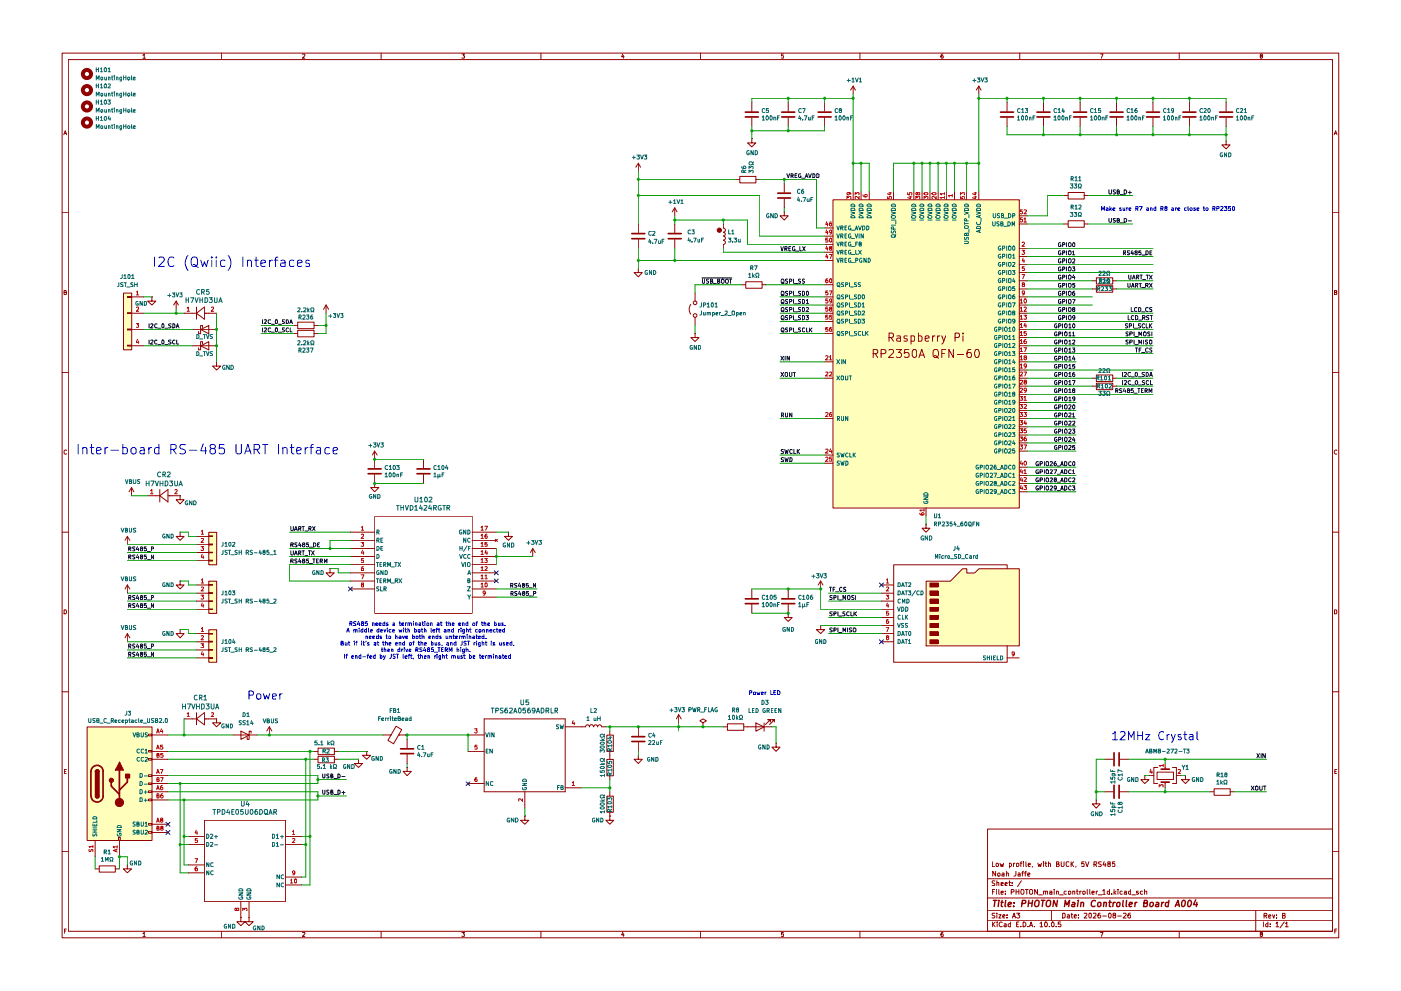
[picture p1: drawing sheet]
<svg xmlns="http://www.w3.org/2000/svg" width="420mm" height="297mm" viewBox="0 0 420 297" stroke-linecap="round" stroke-linejoin="round" font-family="sans-serif">
<g fill="none" stroke="#910000" stroke-width=".3">
<path d="M18.6 15.9h382.9v265.2h-382.9zM20.5 17.9h379.1v261.2h-379.1zM42.8 16.6l.5-.4v1.2M42.8 17.4h.8M66.5 15.9v2M90.8 16.3l.4-.1 .2 .4-.7 .8h.7M114.3 15.9v2M138.5 16.2h.8l-.4 .5 .4 .1v.6h-.8M162.2 15.9v2M186.8 16.2l-.4 .8h.8M187 16.6v.8M210.1 15.9v2"/>
<path d="M234.9 16.2h-.5v.6l.4-.1 .2 .2-.1 .5h-.5M257.9 15.9v2M282.8 16.2l-.4 .1-.2 .9 .2 .2h.5v-.6l-.5-.1-.2 .2M305.8 15.9v2M330 16.2h.8l-.5 1.2M353.7 15.9v2M378.1 16.8l-.1-.5h.5v.4l-.5 .1 .1 .6 .5-.2-.2-.4M19.1 40.4l.5-1.2 .4 1.2M19.3 40h.6M400.1 40.4l.5-1.2 .4 1.2M400.2 40h.6M18.6 63.8h1.9"/>
<path d="M399.6 63.8h1.9M19.2 87.6l.6-.1v-.4l-.6-.1v1.3h.5l.3-.4-.4-.3M400.2 87.6l.6-.1v-.4l-.6-.1v1.3h.5l.2-.6-.3-.1M18.6 111.7h1.9M399.6 111.7h1.9M20 135l-.4-.1-.4 .3v.7l.4 .2h.4M400.9 135a.58 .58 0 0 0-.8 .5 .58 .58 0 0 0 .8 .6M18.6 159.5h1.9M399.6 159.5h1.9M19.2 182.8h.5l.2 .2 .1 .5-.3 .5h-.5zM400.2 182.8h.5l.2 .2-.2 1h-.5zM18.6 207.3h1.9"/>
<path d="M399.6 207.3h1.9M19.3 231.2h.4M19.9 230.6h-.6v1.3h.6M400.3 231.2h.4M400.9 230.6h-.6v1.3h.6M18.6 255.3h1.9M296.2 248.5h103.4v30.6h-103.4zM297.6 258.3v1.5h.7M299.9 258.7l.3 1.1 .3-.7 .2 .7 .3-1.1M302.7 258.8l.4-.1 .3 .4-.3 .7-.4-.1M302.7 258.7v1.5M304 258.7v1.1"/>
<path d="M304.4 258.7l-.4 .4M305.9 258.7h.6M306.5 258.3l-.3 .2v1.3M307 258.3v.1M307 258.7v1.1M307.7 258.3v1.4l.1 .1M308.4 259.2l.6-.1-.1-.3-.4-.1-.1 .3v.7h.5M309.7 259.7l-.2 .2M311.2 258.7l.4 1.1 .2-.7 .3 .7 .2-1.1M312.9 258.3v.1M312.9 258.7v1.1M313.4 258.7h.5"/>
<path d="M313.6 258.3v1.2l.3 .3M314.5 258.9l.5-.1v1M314.5 258.3v1.5M316.8 259h.5l.3-.3-.1-.3-.7-.1v1.5l.8-.2 .1-.4-.4-.2M318.3 258.3v1.1l.2 .4 .6-.4v-1.1M320.5 258.4v-.1a.77 .77 0 0 0-.8 .5 .77 .77 0 0 0 .3 .9l.5-.1M321.2 258.3v1.5M321.4 258.9l.6 .9M322 258.3l-.8 .8M322.7 259.7l-.1 .2M325.1 258.3h-.7v.7l.6-.1 .1 .7-.2 .2-.5-.2M325.5 258.3l.6 1.5 .5-1.5"/>
<path d="M328.1 259.1l.7-.2v-.6h-.7v1.5M328.4 259.1l.5 .7M330.3 258.3h-.7l-.2 .3 .3 .4 .5 .2v.4l-.8 .1M331.1 258.2l-.3 1h.9M331.5 258.7v1.1M332.5 258.9l-.3-.2v-.3l.7-.1a.49 .49 0 0 1-.1 .6 .49 .49 0 0 1-.5 .1v.7a.44 .44 0 0 0 .7-.2 .44 .44 0 0 0-.3-.6M334.3 258.3h-.6l-.1 .7 .7-.1v.7l-.2 .2-.5-.2M399.6 255.3h1.9M19.3 279.1h.4M19.9 278.5h-.6v1.2M42.8 279.8l.5-.3v1.2M66.5 279.1v2"/>
<path d="M90.8 279.6l.6-.1v.3l-.7 .9h.7M114.3 279.1v2M138.5 279.5h.8l-.4 .4 .4 .2v.5h-.8M162.2 279.1v2M186.8 279.4l-.4 .8h.8M187 279.8v.9M210.1 279.1v2M234.9 279.5h-.5v.5a.45 .45 0 0 1 .5 .1 .45 .45 0 0 1 0 .6l-.5-.1M257.9 279.1v2M282.8 279.5l-.4 .1-.2 .8 .1 .3 .6-.1-.2-.7-.5 .3M296.2 275.8h103.4M296.2 273h103.4"/>
<path d="M296.2 269.2h103.4M296.2 263.4h103.4M297.6 276.4v1.4M297.6 267.3h.5M297.8 277l.6 .8M298.3 266.6h-.7v1.5M298.4 273.7l-.8 .1-.1 .4 .7 .3 .2 .3-.3 .4-.6-.1M298.4 264.1l-.8 .1v.4l.5 .2 .3 .4-.2 .2h-.7M298.4 276.4l-.8 .8M298.6 261.2v1.4l-.9-1.4v1.4M298.8 266.6v.2M298.8 267.1v1"/>
<path d="M299 273.7v.1M299 264.7l.6-.1v.8M299 264v1.4M299 274.2v1M299 276.4v.1M299 276.9v.9M299.2 261.9l.5-.2 .2 .2-.1 .6-.5 .1zM299.6 274.2h.6l-.6 1h.6M299.6 266.6v1.4l.1 .1M300.2 267.5h.7l-.1-.4h-.6v.9h.6M300.2 265l.7-.2-.1-.2h-.6v.8h.6M300.5 261.7h.6v.9h-.6v-.4l.6-.2"/>
<path d="M300.6 276.5l-.1-.1a.67 .67 0 0 0-.9 .7 .67 .67 0 0 0 1 .6M300.7 274.7l.7-.2-.2-.3h-.4l-.1 .7 .3 .3 .3-.1M301.2 276.9l.6 .1v.8M301.4 265l.7-.2-.2-.3-.4 .1-.1 .7 .6 .1M301.5 267.9v.2M301.5 267.1v.2M301.8 277.2l-.7 .3 .2 .3 .5-.1M301.9 261.8l.5-.1 .1 .9M301.9 261.2v1.4M302 275v.2M302 274.2v.2M302.5 264.5h.6"/>
<path d="M302.8 264v1.4h.3M303.1 276.9h-.4l-.4 .2 .1 .6h.7M303.1 276.4v1.4M303.3 267.4l.7-.1 .1-.4-.8-.3v1.5M303.5 265.3v.1M303.5 264.6v.2M303.6 275.2l.5-1.5 .4 1.5M303.8 274.7h.7M304.7 261.2v1.1l-.3 .3h-.3M304.7 267.3h.9M304.7 266.6v1.5M304.9 273.7h.9l-.5 .5 .5 .3-.1 .5-.1 .2-.7-.2"/>
<path d="M304.9 277h.4M305.4 261.7h.4l.1 .2v.7h-.5l-.1-.3 .6-.3M305.6 276.4h-.7v1.4h.7M305.6 266.6v1.5M305.8 279.1v2M306.2 277.7v.1M306.2 266.8l.3-.2a.73 .73 0 0 1 .6 .7 .73 .73 0 0 1-.6 .8l-.3-.6zM306.3 264l-1.2 1.8M306.5 261.7h.5M306.8 276.4a.73 .73 0 0 1 .9 .7 .73 .73 0 0 1-.9 .7zM307 261.2l-.4 .2v1.2M307.2 261.7h.6"/>
<path d="M307.5 266.6h.9M307.8 261.2l-.3 .2v1.2M307.9 266.6v1.5M308.2 262.2l.7-.2-.1-.3h-.6v.9h.6M308.3 277.7v.1M308.8 277.8l.4-1.4 .5 1.4M308.8 266.8l.3-.2a.73 .73 0 0 1 .6 .7 .73 .73 0 0 1-.6 .8l-.3-.2zM308.9 277.4h.6M310.2 277.7v.1M311.1 266.6v1.5l-.8-1.5v1.5M311.5 268.2h1.1M311.9 276.8l.4-.4v1.4"/>
<path d="M311.9 277.8h.8M312.9 267.2l.5-.1 .1 1M312.9 267.1v1M313.4 276.5v-.1a.69 .69 0 0 1 .7 .5 .69 .69 0 0 1-.2 .8l-.1 .1a.78 .78 0 0 1-.4-1.3zM313.5 267.3l.6-.2v1M314.7 277.7v.1M314.8 267.1h.6l.1 1M315.4 273v2.8M315.5 267.5h-.7v.5h.7M315.6 276.4a.68 .68 0 0 1 .7 .7 .68 .68 0 0 1-.8 .6l-.2-.8zM316.1 266.6v.2M316.1 267.1v1"/>
<path d="M316.7 277.7v.1M316.8 267.2l.5-.1 .1 1M316.8 267.1v1M317.8 268.2h1.1M318.1 276.4h-.7l-.1 .6h.8v.7h-.8M318.7 273.7h.5l.2 .4v.7l-.4 .4h-.3zM319.8 267.1h-.5l-.2 .3 .2 .6h.5M320.1 274.2h.5l.1 1M320.5 267.1h.5l.1 .3-.2 .7-.5-.3zM320.7 274.5l-.5 .1-.2 .2 .2 .4 .5-.1M321.2 274.2h.5M321.4 273.7v1.2l.3 .3"/>
<path d="M321.7 267.2l.5-.1 .1 1M321.7 267.1v1M322.2 274.7l.6-.2-.1-.3h-.5v.7l.1 .3 .4-.1M322.8 267.1h.5M323 266.6v1.3l.3 .2M323.4 275v.2M323.4 274.2v.2M323.8 267.1v1M324.3 267.1l-.5 .3M324.8 267.1h.5l.2 .3v.4l-.4 .3-.4-.3zM325.1 273.8l.7-.1 .2 .3-.9 1.2h.9M326.1 266.6l.1 1.5"/>
<path d="M326.6 273.8l.1-.1a.77 .77 0 0 1 .7 .6 .77 .77 0 0 1-.2 .8l-.3 .1-.3-.4zM326.8 266.6l.2 1.5M327.5 267.5h.7l-.1-.4-.6 .2v.6l.6 .1M327.9 273.8l.7-.1 .1 .6-.9 .9h.9M328.8 267.1v1M329.2 267.1l-.4 .3M329.4 268.2h1.1M329.9 273.7l-.5 .1-.1 1 .2 .4 .5-.2-.1-.7-.4-.1-.2 .3M330 279.5h.8l-.5 1.2M330.7 267l.4-.4v1.5M330.7 274.6h1.1M330.7 268.1h.8"/>
<path d="M332.6 273.7a.68 .68 0 0 1 .7 .7 .68 .68 0 0 1-.7 .7l-.2-.5zM332.7 267.1h-.5l-.1 .3 .2 .7 .4-.1M332.7 266.6v1.5M333.4 267.9v.2M334 274.3l-.2-.2v-.3l.6-.1 .2 .4-.8 .5 .2 .6h.3l.3-.4-.3-.5M334.1 266.6v1.5M334.3 267.5l.4 .6M334.7 267.1l-.6 .5M335.2 274.6h1.1M335.3 266.6v.2M335.3 267.1v1M336.5 267.1h-.5l-.1 .3 .2 .7 .4-.1"/>
<path d="M336.9 273.8l.7-.1 .1 .5-.9 1h.9M337.2 267.1h.5l.1 1M337.8 267.5l-.7 .2 .2 .4 .5-.1M339 273.7h-.4l-.4 .6 .1 .7 .7 .1v-.8l-.4-.1-.4 .3M339.1 267.1h-.5l-.2 .3 .3 .7 .4-.1M339.1 266.6v1.5M339.4 268.2h1.1M341.4 267.1h-.5l-.1 .3 .6 .2 .1 .3-.7 .1M342.6 267.1h-.5l-.1 .3 .2 .7 .4-.1M343.2 267.2l.6-.1 .1 1M343.2 266.6v1.5M353.7 279.1v2"/>
<path d="M376.6 273v6.1M378.1 280l-.1-.4 .5-.1v.4l-.5 .2v.5l.5 .1 .1-.5-.2-.2M379 276.4v1.4M379.1 274.4h.7l.1-.5-.8-.1v1.4M379.4 274.4l.5 .8M380.2 276.9h-.4l-.2 .2v.6h.6M380.2 276.4v1.4M380.4 274.7l.7-.2-.1-.3-.5 .1-.1 .7 .3 .2 .3-.1M380.9 277.7v.1M380.9 276.9v.1M381.6 274.2l.4 1 .3-1M382.7 276.8l.3-.4v1.4"/>
<path d="M382.7 277.8h.8M382.8 275v.2M382.8 274.3v.1M384.6 274.4h.7l.1-.5-.8-.1v1.4h.6l.2-.5v-.3h-.3M385.1 276.4l-1.2 1.7M385.5 276.8l.4-.4v1.4M385.5 277.8h.8M400.3 279.1h.4M400.9 278.5h-.6v1.2M42.8 280.7h.8"/>
<circle cx="299.1" cy="259.3" r=".48"/>
<circle cx="305.2" cy="259.3" r=".48"/>
</g>
<g fill="none" stroke="#910000" stroke-width=".42">
<path d="M297.9 269.9h1.1M298.4 269.9l-.2 1.8M299.5 270.5l-.2 1.2M299.6 269.9v.1M300.2 270.5h.7M300.5 269.9l-.2 1.6 .4 .2M301.6 269.9l-.2 1.6 .2 .2M302.4 271.1l.9-.2-.1-.3-.5-.1-.3 .2-.1 .8 .3 .2h.5M304 271.6v.1M304.2 270.6v.1M306.5 270.8l1.1-.2v-.6l-1-.1-.2 1.8M308.4 270.7h1.1"/>
<path d="M308.6 269.9l-.3 1.8M309.7 269.9l-.3 1.8M310.5 270.1l.4-.2 .7 .2-.2 1.4-.4 .2a.6 .6 0 0 1-.7-.6zM312.3 269.9h1.1M312.8 269.9l-.3 1.8M314.2 270l.5-.1 .4 .2-.2 1.4-.4 .2a.6 .6 0 0 1-.8-.6zM317.1 269.9l-.2 1.8-.9-1.8-.2 1.8M319.2 271.7l.3-1.8 .4 1.3 .9-1.3-.3 1.8M321.6 270.6h.7l-.1 1.1M322.4 270.9l-1 .4 .2 .4h.7M323.3 270.5l-.2 1.2M323.4 269.9v.1"/>
<path d="M324.2 270.6h.7v1.1M324.2 270.5l-.1 1.2M328.5 270h-.7a1.17 1.17 0 0 0-.4 1.5l.4 .2 .6-.1M329.3 270.6l.3-.1 .6 .1v.8l-.5 .3-.6-.3zM331 270.6h.8l-.1 1.1M331.1 270.5l-.2 1.2M332.5 270.5h.8M332.9 269.9l-.2 1.8h.4M333.9 270.5l-.2 1.2M334.5 270.5l-.6 .3M335.2 270.6l.5-.1 .2 .3-.1 .6-.3 .3-.6-.1v-.8zM336.8 269.9l-.1 1.6 .2 .2"/>
<path d="M337.9 269.9l-.2 1.6 .2 .2M338.6 271.1l1-.2v-.3l-.6-.1-.3 .2-.1 1h.8M340.5 270.5l-.2 1.2M341 270.5l-.6 .3M343 270.7l.9-.1 .2-.2-.1-.4-.8-.1-.3 1.8 1.1-.1 .1-.5-.4-.4M345 270.6l.6-.1 .3 .3-.1 .6-.4 .3-.6-.3zM346.8 270.6h.6v1.1M347.5 270.9l-.8 .2-.2 .4 .3 .2h.6M348.4 270.5l-.1 1.2M349 270.5l-.6 .3M350.5 270.6l-.5-.1-.5 .3v.8l.8 .1M350.6 269.9l-.3 1.8"/>
<path d="M352.4 271.7l.9-1.8 .4 1.8M352.7 271.2h.9M354.6 270l.5-.1a1.11 1.11 0 0 1-.4 1.8l-.3-.3v-.8zM356.3 270.2l.6-.3a1.03 1.03 0 0 1 .4 1 1.03 1.03 0 0 1-.8 .8l-.3-.1v-.5zM358.6 269.7l-.7 1.4h1.2M358.9 270.5l-.1 1.2"/>
</g>
<g fill="#ffb">
<path d="M249.8 59.9h55.8v92.3h-55.8z"/>
<path d="M277.7 174.2h7.3l3.6-3.8h1.3v1.3h2.4l1.2-1.3h12.1v23.1h-27.9z"/>
<path d="M62.6 159.5h2.3v9.7h-2.3z"/>
<path d="M62.6 174.2h2.3v9.6h-2.3z"/>
<path d="M62.6 188.7h2.3v9.8h-2.3z"/>
<path d="M26.1 217.8h19.5v34.1h-19.5z"/>
<path d="M37 87.8h2.5v17h-2.5z"/>
</g>
<circle cx="215.7" cy="69" r=".64" fill="#910000"/>
<g fill="none" stroke="#910000" stroke-width=".3">
<path d="M225.5 30.6v2.8M225.5 35.3v2.6M236.4 30.6v2.8M236.4 35.3v2.6M367.7 30.6v2.8M367.7 35.3v2.6M191.4 48.9l-.7 1.2M191.4 48.9l.7 1.2M191.4 48.9v2.4M220.6 53.8h1.2M221.9 52.9h4.8v1.9h-4.8zM225.5 41.6v1.2h1.2l-1.2 1.2-1.3-1.2h1.3"/>
<path d="M225.5 41.6h.1M226.7 53.8h1.1M235.2 54.9v2.8M235.2 59.6v2.7M249.8 59.9h55.9v92.4h-55.9zM255.9 57.4v2.5M258.2 57.4v2.5M260.7 57.4v2.5M268 57.4v2.5M274.1 57.4v2.5M276.5 57.4v2.5M278.9 57.4v2.5"/>
<path d="M281.3 57.4v2.5M283.8 57.4v2.5M286.3 57.4v2.5M289.9 57.4v2.5M293.5 57.4v2.5M191.4 67.1v2.7M191.4 71.8v2.6M202.4 62.3l-.8 1.2M202.4 62.3l.6 1.2M202.4 62.3v2.4M202.4 67.1v2.7M202.4 71.8v2.6"/>
<path d="M216.9 68.4a.63 .63 0 0 1 .7 .6 .63 .63 0 0 1-.7 .6M216.9 69.6a.59 .59 0 0 1 .6 .6 .59 .59 0 0 1-.6 .6 .61 .61 0 0 1 .7 .6 .61 .61 0 0 1-.7 .6 .63 .63 0 0 1 .7 .6 .63 .63 0 0 1-.7 .7v1.1M216.9 67.1v1.2M235.2 63.5v1.2h1.2l-1.2 1.3-1.3-1.3h1.3M235.2 63.5h.1M247.3 68.3h2.5M247.3 78.1h2.5M247.3 75.6h2.5M247.3 70.8h2.5M247.3 73.2h2.5M305.6 74.4h2.5M305.6 76.9h2.5"/>
<path d="M305.6 79.3h2.5M305.6 67.1h2.5M305.6 64.7h2.5M191.4 80.5v1.2h-1.2l1.2 1.3 1.2-1.3h-1.2M191.4 80.5h.1M207.2 91.2l-.5 1.5 .5 1.5M208.4 100v1.2h1.2l-1.2 1.2-1.2-1.2h1.2M208.4 100h.1M208.4 87.8v2.5M208.4 95.1v2.4M222.4 85.3h1.2M223.6 84.5h5v1.9h-5z"/>
<path d="M228.5 85.3h1.2M247.3 85.3h2.5M247.3 89h2.5M247.3 91.4h2.5M247.3 93.9h2.5M247.3 96.4h2.5M247.3 100h2.5M275.4 99.8v2.5M288.8 99.8v.3l.2-.1-.2-.2v.3M305.6 81.7h2.5M305.6 84.2h2.5M305.6 86.6h2.5"/>
<path d="M305.6 89h2.5M305.6 91.4h2.5M305.6 93.9h2.5M305.6 96.4h2.5M305.6 98.7h2.5M247.3 108.5h2.5M247.3 113.4h2.5M261.9 106l1.1-.1 .2-.3-.1-.6-.3-.3h-.9v2.5M262.5 106l.7 1.2M264.2 106l1.2-.1 .3-.3-.3-.8-1.2-.1v2.5M266.6 101.2h.9l.4-.3v-.8l-.4-.3h-.9v2.5M266.6 105l.4-.3h.5l.4 .3 .1 .4-.1 .3-1.5 1.5h1.6"/>
<path d="M267.2 101.2l.8 1.1M268.8 104.7h1.5l-.8 1h.6l.2 .4-.1 .8-.4 .3h-.6l-.4-.3M269 100.8h.9l.2 1.5M270.1 101.3h-.9a.54 .54 0 0 0-.2 .9h1.1M272 100.8a.6 .6 0 0 0-.9 .2l.1 .3 .8 .3 .1 .3-.1 .3h-.9M272.5 104.7h-1.1l-.2 1.2 .4-.2h.8l.2 .4-.1 .8a.94 .94 0 0 1-1.3 0M273.2 100.8h1l.1 .4-.1 1h-1M273.2 100.7v2.4M273.9 104.8l.4-.1a1.52 1.52 0 0 1 0 2.5 1.38 1.38 0 0 1-.4-2.4zM275.4 100.8h1l.1 .4-.1 1h-1M275.6 107.2l.8-2.5 .9 2.5M275.8 106.4h1.2"/>
<path d="M277.5 101.5l1.1-.2v-.5l-.8-.1-.3 .3 .1 1.2h1M279.7 100.7v1.6M279.9 105.1a.82 .82 0 0 1 1.4 0 1.59 1.59 0 0 1-.5 2.1h-.4a1.74 1.74 0 0 1-.5-2.1zM280.2 106.6l.6 .1 .7 .7M280.4 100.7l-.5 .1-.2 .4M281.2 100.7v1.6M281.9 100.7l-.5 .1-.2 .4M282.4 100.7l.6 1.6M282.4 105.9h.9M283.6 100.7l-.8 2.2-.4 .2M283.6 104.7h-1.2v2.5M285.9 104.7v2.5l-1.3-2.5v2.5"/>
<path d="M286.4 101.2h1l.3-.3v-.8l-.3-.3h-1v2.5M287.1 106.3h1.9M288.8 100.7v1.6M291.2 104.7l-.8 .1a1.81 1.81 0 0 0 0 2.4l.9-.3v-.8l-.4-.4h-.5l-.4 .4M292.6 104.8l.5-.1a1.38 1.38 0 0 1 .6 1.3 1.38 1.38 0 0 1-.8 1.2l-.4-.3a1.9 1.9 0 0 1 .1-2.1zM305.6 101.2h2.5M305.6 103.6h2.5M305.6 106h2.5M305.6 108.5h2.5M305.6 110.9h2.5M305.6 113.4h2.5M305.6 115.7h2.5"/>
<path d="M305.6 118.2h2.5M247.3 136.4h2.5M247.3 138.9h2.5M247.3 125.5h2.5M305.6 125.5h2.5M305.6 120.6h2.5M305.6 123h2.5M305.6 127.9h2.5M305.6 130.4h2.5M305.6 132.8h2.5M305.6 135.2h2.5M277.7 157.1v1.2h1.2l-1.2 1.2-1.2-1.2h1.2"/>
<path d="M277.7 157.1h.1M277.7 152.2v2.5M305.6 140h2.5M305.6 142.5h2.5M305.6 144.9h2.5M305.6 147.4h2.5M225.5 176.5v2.7M236.4 176.5v2.7M246.1 174.2l-.7 1.1M246.1 174.2l.7 1.1M246.1 174.2v2.3M277.7 174.2h7.3l3.7-3.7h1.2v1.2h2.4l1.3-1.2h12.1v23.1h-28z"/>
<path d="M225.5 181.2v2.6M236.4 183.8v1.3h1.2l-1.2 1.2-1.2-1.2h1.2M236.4 183.8h.1M236.4 181.2v2.6M246.1 187.5v1.2h1.2l-1.2 1.2-1.2-1.2h1.2M246.1 187.5h.1M176.7 217.8a.64 .64 0 0 1 .7-.6 .64 .64 0 0 1 .6 .6M176.8 217.8a.59 .59 0 0 0-.6-.5 .59 .59 0 0 0-.6 .5h-1.2M178.1 217.8a.59 .59 0 0 1 .5-.5 .59 .59 0 0 1 .6 .5 .59 .59 0 0 1 .6-.5 .59 .59 0 0 1 .6 .5h1.3M182.9 219.1v1.2M191.4 217.8v2.8M203.5 214.2l-.6 1.3"/>
<path d="M203.5 214.2l.8 1.3M203.5 214.2v2.5M210.8 216.7l1-.6-1-.6-.9 .6 .9 .6v1.1M210.8 217.8h.1M216.9 217.8h1.2M218.1 217h5v1.9h-5zM223 217.8h8.5M226.7 216.7l2.5 1.2-2.5 1.3zM229.2 216.7v2.5M231.1 216.4v-.7h-.8h.8l-1.6 1.5M232.2 216.4v-.7h-.7h.7l-1.4 1.5M182 220.3h1.9v5h-1.9z"/>
<path d="M182 238.6h1.9v4.9h-1.9zM182 227.6h1.9v4.9h-1.9zM182.9 225.2v2.4M182.9 232.5v1.2M182.9 237.3v1.3M191.4 226.4v1.2h1.2l-1.2 1.3-1.2-1.3h1.2M191.4 226.4h.1M191.4 222.5v2.7M232.7 222.8v1.1h1.2l-1.2 1.3-1.2-1.3h1.2M232.7 222.8h.1M328.8 239.8v1.2h1.1l-1.1 1.2-1.2-1.2h1.2M328.8 239.8h.1"/>
<path d="M331.2 237.3h2.6M331.2 227.6h2.6M335.8 237.3h2.7M335.8 227.6h2.7M343.3 232.5v1.2h1.3l-1.3 1.2-1.2-1.2h1.2M343.3 232.5h.1M344.6 232.5h1.4M347 231.4h4.9v2.2h-4.9zM347.2 230h-1.2v4.9h1.2M349.4 228.9v1.6M349.4 234.4v1.7M351.6 230h1.2v4.9h-1.2"/>
<path d="M352.8 232.5h1.5M182.9 244.6v1.3h1.2l-1.2 1.2-1.2-1.2h1.2M182.9 244.6h.1M182.9 243.4v1.2"/>
<circle cx="208.4" cy="94.6" r=".55"/>
<circle cx="208.4" cy="90.8" r=".55"/>
</g>
<g fill="none" stroke="#910000" stroke-width=".51">
<path d="M223.5 33.6h3.9M223.5 35.1h3.9M234.4 33.6h3.9M234.4 35.1h3.9M365.8 33.6h3.9M365.8 35.1h3.9M233.3 57.9h3.8M233.3 59.4h3.8M189.5 70h3.9M189.5 71.5h3.9M200.4 70h3.9M200.4 71.5h3.9"/>
<path d="M223.5 179.5h3.9M234.4 179.5h3.9M223.5 180.9h3.9M234.4 180.9h3.9M189.5 220.8h3.9M189.5 222.2h3.9M334.1 225.6v3.9M334.1 235.4v3.9M335.6 225.6v3.9M335.6 235.4v3.9M348.2 230.5h2.5M348.2 234.4h2.5"/>
</g>
<g fill="none" stroke="#0f0f0f" stroke-width=".3">
<path d="M236 52.1l.4 1.2 .4-1.2M237.2 52.7h.5l.1-.5-.6-.1v1.2M237.5 52.7l.4 .6M238.4 52.7h.4M239 52.1h-.6v1.2h.6M240.1 52.2a.59 .59 0 0 0-.7 .3 .59 .59 0 0 0 .3 .8l.5-.1v-.5h-.3M240.5 53.4h.9M241.5 53.3l.4-1.2 .4 1.2M241.6 52.9h.5M242.5 52.1l.4 1.2 .4-1.2M243.8 52.1a.66 .66 0 0 1 .6 .4 .66 .66 0 0 1-.2 .8h-.4zM244.9 52.1l.7 .2-.2 1h-.5z"/>
<path d="M234.2 73.9l.3 1.3 .4-1.3M235.4 74.6l.6-.1 .1-.4-.7-.2v1.3M235.6 74.6l.5 .6M236.6 74.5h.4M237.2 73.9h-.6v1.3h.6M238.3 74l-.3-.1-.3 .4 .1 .8 .6-.1v-.3h-.2M238.6 75.3h.9M239.9 73.9v1.3h.5M240.7 73.9l.8 1.3M241.5 73.9l-.8 1.3M210.5 83.3h9M210.7 83.7l.1 1.2 .5-.2v-1"/>
<path d="M212.5 83.7h-.4l-.3 .2 .1 .3 .6 .2v.4h-.7M213 84.2h.6v-.5h-.6v1.2h.5l.3-.4-.4-.3M214 85h.9M215.2 84.2h.6v-.4l-.6-.1v1.2l.6-.1 .1-.3-.3-.3M216.4 83.8l.3-.1 .4 .1 .1 .7-.3 .4-.5-.1zM217.7 83.8l.2-.1 .5 .1v.7l-.2 .4-.5-.1zM218.8 83.7h.7M219.1 83.7v1.2M234.4 83.8l.1-.1 .5 .1 .1 .7-.3 .4-.4-.1zM234.4 94.7l.1-.1 .5 .1 .1 .7-.3 .4-.4-.1zM234.4 87.5l.1-.2 .5 .2 .1 .6-.3 .5-.4-.2zM234.4 98.3h.5l.2 .3-.1 .7-.5 .2a.86 .86 0 0 1-.1-1.2z"/>
<path d="M234.4 92.2h.5l.2 .3-.1 .7-.5 .2a.86 .86 0 0 1-.1-1.2zM234.5 84.6l.6 .4M234.5 95.5l.6 .4M234.5 99.1l.6 .5M234.5 93.1l.6 .4M234.5 88.2l.6 .4M234.5 90.7l.6 .4M236.2 83.7h-.4l-.3 .2 .1 .3 .6 .2v.4h-.7M236.2 94.7l-.4-.1-.3 .2 .1 .4 .6 .1v.4l-.7 .1M236.2 98.3l-.7 .2 .1 .3 .6 .2v.3l-.7 .1M236.2 92.2l-.7 .2 .1 .3 .6 .3v.3h-.7M236.2 87.4l-.4-.1-.3 .2 .1 .3 .6 .3v.3l-.7 .1"/>
<path d="M236.2 89.8l-.4-.1-.3 .3 .1 .3 .6 .2v.3l-.7 .1M236.7 84.3h.5l.3-.4-.3-.2h-.5v1.2M236.7 95.2h.7l.1-.4-.3-.2h-.5v1.2M236.7 98.9l.7-.1 .1-.3-.8-.2v1.2M236.7 92.8h.6l.2-.4-.8-.2v1.2M236.7 88h.5l.3-.5-.3-.2h-.5v1.3M236.7 90.4h.5l.3-.2-.1-.4-.7-.1v1.2M238 83.7v1.2M238 87.3v1.3M238 89.7v1.2M238 92.2v1.2M238 94.6v1.2"/>
<path d="M238 98.3v1.2M238.3 85h.9M238.3 95.9h.9M238.3 99.6h.9M238.3 93.5h.9M238.3 88.6h.9M238.3 91.1h.9M240.1 83.7h-.6v.5l.5 .1 .1 .4-.2 .2-.5-.1M240.1 94.7h-.6v.5l.5 .1 .1 .3-.2 .2h-.5M240.1 98.3h-.6v.5l.5 .2 .1 .2-.2 .3-.5-.1M240.1 92.2h-.6a.55 .55 0 0 0 .5 .8v.3h-.6M240.1 87.4h-.6v.4l.5 .2 .1 .3-.2 .3-.5-.1"/>
<path d="M240.1 89.8h-.6v.5l.5 .1 .1 .4-.7 .1M240.6 94.6h.4l.3 .3v.6l-.3 .3h-.4zM240.6 92.2h.5l.2 .3v.6l-.3 .3h-.4zM240.6 87.3h.4l.3 .3v.6l-.3 .4h-.4zM240.6 89.7l.7 .3-.2 .9h-.5zM241.3 83.7l-.7 .1v.4l.7 .3-.3 .4-.4-.1M241.3 98.4l-.5-.1-.2 .3 .1 .7 .3 .2 .3-.2M241.7 94.6h.8l-.4 .5 .3 .1v.6l-.7-.1M241.8 92.3l.6-.1 .1 .3-.8 .9h.8M241.8 90.1l.3-.4v1.2M241.8 90.9h.7M241.9 98.3v1.2h.5"/>
<path d="M242.1 87.3a.68 .68 0 0 1 .4 .6 .68 .68 0 0 1-.4 .7l-.3-.5zM242.8 98.3v1.2M243 98.8l.5 .7M243.5 98.3l-.7 .7M234.2 106.8l.8 1.1M234.2 111.6l.8 1.3M235 106.8l-.8 1.1M235 111.6l-.8 1.3M235.5 106.8v1.1M235.7 111.6l.5 .2v.9l-.2 .2-.5-.2v-.9zM236.7 106.8v1.1l-.6-1.1v1.1M236.7 111.6v1l.3 .3 .5-.3v-1"/>
<path d="M237.8 111.6h.8M238.3 111.6v1.3M234.4 124.5l.5-.1v-.5l-.5-.1v1.2M234.6 124.5l.4 .5M234.9 137.2h-.4l-.2 .2 .1 .3 .5 .2v.4h-.6M234.9 134.8l-.4-.1-.2 .3 .1 .2 .5 .3v.3l-.6 .1M235.4 137.2l.2 1.1 .3-.8 .2 .8 .3-1.1M235.4 134.7l.2 1.3 .3-1 .2 1 .3-1.3M235.5 123.8l.1 1.2 .6-.1v-1.1M236.9 137.2a.66 .66 0 0 1 .7 .4 .66 .66 0 0 1-.3 .7h-.4zM237.5 123.8v1.2l-.7-1.2v1.2M237.6 134.9l-.1-.1a.64 .64 0 0 0-.6 .3 .64 .64 0 0 0 0 .7l.3 .2 .4-.2"/>
<path d="M238.1 134.7v1.3h.6M239.1 134.7v1.3M239.3 135.2l.5 .8M239.8 134.7l-.7 .7M311.4 143.3h-.5a.61 .61 0 0 0-.2 .7 .61 .61 0 0 0 .7 .4v-.5h-.3M311.4 145.7l-.2-.1a.6 .6 0 0 0-.6 .7 .6 .6 0 0 0 .8 .5v-.4h-.3M311.9 143.8h.6l.1-.5h-.7v1.1M311.9 146.3l.7-.1 .1-.3-.3-.3h-.5v1.3M313.2 143.3v1.1M313.2 145.6v1.3M313.9 143.3l.6 .1v.9l-.3 .1h-.3l-.2-.4zM313.9 145.6l.6 .3v.8l-.6 .2a.86 .86 0 0 1 0-1.3z"/>
<path d="M315 143.3h.6v.3l-.7 .8h.7M315 145.8l.4-.2 .2 .4-.7 .9h.7M316.3 143.8l-.2-.5h.6v.4l-.6 .1 .2 .6 .5-.2-.2-.4M316.8 146.2l-.6 .2-.1-.6 .5-.2 .2 .3-.1 .8-.5 .2M317.1 144.5h.8M317.1 147h.8M318.1 144.4l.4-1.1 .4 1.1M318.1 146.9l.4-1.3 .4 1.3M318.2 144.1h.6M318.2 146.6h.6M319.3 143.3h.5l.2 .2v.7l-.4 .2h-.3zM319.3 145.6h.3l.4 .4v.6l-.4 .3h-.3z"/>
<path d="M321.2 143.3h-.5a.61 .61 0 0 0-.2 .7 .61 .61 0 0 0 .7 .4M321.2 145.8l-.1-.1a.61 .61 0 0 0-.6 .3 .61 .61 0 0 0 0 .7l.4 .2 .3-.2M321.6 143.3h.7v.5l-.7 .6h.7M321.6 145.6h.7l-.3 .5 .3 .1v.5l-.1 .2-.6-.2M153.2 175.5l.6-.1v-.5l-.6-.1v1.2M153.2 177.9h.6v-.5l-.6-.1v1.2M153.4 175.5l.4 .5M153.5 177.9l.4 .6M155 177.3h-.5l-.2 .2 .7 .6v.3h-.7M155 174.9h-.7v.4l.7 .4-.1 .3h-.6M155.8 177.2l-.3 .9h.8M155.8 174.8l-.4 .9h.8"/>
<path d="M156 175.3v.7M156.1 177.7v.8M156.9 177.8l-.2-.4 .5-.1 .1 .4-.6 .2 .2 .6 .5-.3-.3-.4M156.9 175.3l-.3-.1 .1-.3h.5v.4l-.6 .3 .1 .4 .6-.1-.2-.6M158.4 174.8h-.6v.6l.5-.1 .2 .6h-.7M158.5 177.3h-.6l-.1 .6 .5-.2 .2 .7h-.7M158.7 178.6h1M158.7 176.2h.9M160 177.9h.5l.1-.5-.6-.1v1.2M160.6 174.8v1.2l-.7-1.2v1.2M248.8 176h.6M249.1 176v1.3"/>
<path d="M249.6 178.6l-.5-.1-.3 .2 .8 .8-.3 .2h-.5M249.9 176.6h.4M250.1 179.2l.6-.1v-.5l-.6-.1v1.2M250.4 176h-.5v1.3M250.6 177.4h.9M251.3 178.5v1.2M251.5 179.8h1M252.5 176.2l-.4-.2-.3 .4 .1 .7 .2 .2 .4-.2M252.8 179.7v-1.2l.4 .8 .4-.8v1.2M253.7 176.1l-.5-.1-.2 .3 .1 .3 .5 .2v.4h-.6M254.2 178.6l.5-.1a.86 .86 0 0 1 0 1.2l-.5-.2zM256.1 178.6h-.7v.4l.7 .3-.2 .4h-.5"/>
<path d="M256.6 178.5v1.2M249.6 183.4h-.6l-.2 .3a.68 .68 0 0 1 .7 .8h-.7M249.6 188.3h-.7a.68 .68 0 0 0 .7 .8l-.2 .3h-.6M250.1 184l.6-.1v-.5h-.6v1.2M250.1 188.9l.6-.1v-.5l-.6-.1v1.2M251.3 183.4v1.2M251.3 188.2v1.2M251.5 184.7h1M251.5 189.6h1M252.8 189.4v-1.2l.4 .9 .4-.9v1.2M253.4 183.4l-.7 .2 .1 .3 .6 .2v.4h-.7M254.2 188.2v1.2"/>
<path d="M254.7 183.5l-.5-.1-.3 .2v.7l.4 .3 .4-.1M255.2 183.4v1.2h.6M255.4 188.3h-.6a.68 .68 0 0 0 .6 .8l-.1 .3h-.6M256.1 188.2l.5 .2 .1 .7-.2 .3h-.5a.86 .86 0 0 1 .1-1.2zM256.1 183.4v1.2M256.4 183.9l.5 .7M256.9 183.4l-.8 .7"/>
<circle cx="234.7" cy="90.4" r=".58"/>
</g>
<g fill="none" stroke="#b90000" stroke-width=".3">
<path d="M254 59.6v-.8l.4 .5 .3-.5h.3l.1 .8M254.5 57.7l.3 .5-.3 .2-.4-.1v-.6h.8l.3 .2v.4M256.5 58.4v-.7l.4 .4 .1-.4h.6v.7M257.6 58.8v.8l-.8-.8-.3 .2v.5M258.8 58.4l.2 .4 .8 .2 .3-.2-.3-.5-.5 .1v.4l.3 .2M266.1 58.9v.6h.6v-.6l.4-.1 .3 .3-.2 .4M266.5 57.8h.9M267 57.7v.7l-.9-.3M272.2 57.7v.6l.6 .1-.1-.6 .6-.1 .2 .2-.2 .5M272.6 59h.9M273 58.8v.7l-.8-.2M274.7 59.6v-.8l.4 .5 .2-.5h.4l.1 .8"/>
<path d="M275.2 57.9l.6-.1v.5l-.4 .1-.3-.7h-.4v.6l.5-.1M277.1 59.6v-.8l.4 .5 .3-.5 .4 .1v.7M277.1 57.9l.2-.2 .9 .2a.62 .62 0 0 1-.4 .6 .62 .62 0 0 1-.7-.2zM279.5 58l.2-.3h.8l.3 .3a.68 .68 0 0 1-.7 .4 .68 .68 0 0 1-.6-.4zM280.8 58.8v.8l-.9-.8-.4 .3 .2 .4M283.2 59.2h-1.3l.4 .3M283.2 58.1h-1.3l.4 .3M283.2 57.7v.7M283.2 58.8v.7M285.6 58.6h-1.2l.3 .4M285.6 58.3v.7M288 58.9v.6h.6l-.1-.4 .6-.3v.7"/>
<path d="M288 58.4v-.7l.5 .4 .1-.4h.5v.7M292.1 59h.8M292.1 57.8h.8M292.5 58.8v.7l-.9-.2M292.5 57.7v.7l-.9-.3M247.9 66.5l-.3 .8h.7M247.9 76.2l-.3 .8h.7M247.9 73.7l-.3 .9h.7M247.9 68.9l-.3 .9h.7M248.2 66.9v.8M248.2 69.3v.9M248.2 74.3v.7"/>
<path d="M248.2 76.6v.9M248.2 71.4h-.6v.6l.6-.1 .1 .5-.7 .1M248.8 76.3h.7l-.5 1.2M248.9 71.5l.3-.1 .2 .2-.1 1h-.4l-.1-.5zM249 74.3l-.2-.2 .1-.3h.4l.1 .5a.51 .51 0 0 0-.6 .6h.6l-.1-.6M249.3 66.5l-.4 .1-.1 .9 .2 .2 .4-.1v-.5l-.4-.1-.2 .2M249.4 69.5l-.5 .2-.1-.5 .2-.3 .4 .2v.7l-.5 .4M306.5 75h.8l-.5 .5 .5 .2v.3l-.3 .3-.5-.2M306.6 72.7l.4-.1 .3 .4-.8 .8h.8M306.6 65.3h-.6v.6l.6-.1 .1 .2-.1 .5-.6-.1M306.6 62.9h-.6v.5l.4-.1 .3 .3-.1 .4h-.6M306.8 77.4l-.2 .8h.7"/>
<path d="M307.1 65.6l.3-.3v1.2M307.1 63l.7 .1-.7 1h.7M307.1 77.9v.8M307.1 66.5h.7M307.2 79.9h-.6v.5l.4-.1 .3 .3-.1 .4h-.6M248.2 83.6h-.4l-.2 .2v.9a.42 .42 0 0 0 .6-.1 .42 .42 0 0 0 0-.5l-.4-.1-.2 .2M248.2 94.5h-.6v.6l.5-.2 .2 .6-.7 .1M248.2 98.1h-.6v.6l.5-.1 .2 .5-.7 .1M248.2 87.2h-.6v.6l.5-.2 .2 .3-.1 .4h-.6M248.2 92h-.6v.6l.6-.1 .1 .5-.2 .3-.5-.2M248.2 89.6h-.6v.6h.6l.1 .4-.2 .2-.5-.1M248.8 87.2h.7l-.5 1.2"/>
<path d="M248.9 83.6l.5 .1-.1 1a.62 .62 0 0 1-.6-.5 .62 .62 0 0 1 .2-.6zM249 92.5l-.2-.2 .5-.3 .1 .5-.6 .3 .2 .5 .4-.2-.1-.6M249.3 98.1l-.4 .1-.1 .9 .6 .1-.1-.6-.5 .2M249.4 94.5h-.6v.6l.5-.2 .1 .7h-.6M249.4 90.2l-.5 .1-.1-.5 .2-.2 .4 .1v.8l-.5 .3M306 90l.3-.4v1.2M306 92.4l.3-.4v1.3M306 94.8l.3-.3v1.2M306 97.3l.3-.4v1.2M306 99.7l.3-.4v1.3M306 90.8h.7M306 93.3h.7"/>
<path d="M306 95.7h.7M306 98.1h.7M306.5 82.3h.8l-.6 1.3M306.7 85.3l-.1-.5h.6v.4l-.6 .2 .1 .5 .6-.1-.3-.5M307.1 92.2l.5-.2 .2 .3-.7 1h.7M307.1 94.5h.7l-.4 .4 .4 .3v.3l-.7 .1M307.3 87.7l-.6 .3-.1-.7 .7 .1-.2 .9-.4 .1M307.3 89.7a.55 .55 0 0 1 .6 .5 .55 .55 0 0 1-.6 .6l-.2-.5zM307.4 96.9l-.3 .8h.7M307.7 97.3v.8M307.8 99.3h-.6l-.1 .6 .6-.1 .1 .5-.2 .3-.5-.2M247.6 106.8l.5-.2 .2 .4-.7 .9h.7"/>
<path d="M247.6 111.6l.5-.1 .2 .3-.7 .9h.7M248.8 107l.3-.4v1.3M248.8 111.6h.6v.4l-.6 .7h.6M248.8 107.9h.6M305.9 118.8h.8l-.5 .5 .5 .2-.1 .5-.7-.1M306 102.1l.3-.3v1.2M306 104.6l.3-.4v1.2M306 107l.3-.4v1.3M306 109.4l.3-.3v1.2M306 111.6l.4-.1 .3 .3-.8 .9h.8M306 114h.6l.1 .3-.8 .8h.8M306 116.5l.4-.2 .3 .4-.8 .9h.8"/>
<path d="M306 100.6h.7M306 103h.7M306 105.4h.7M306 107.9h.7M306 110.3h.7M307.1 104.2h.7l-.5 1.2M307.1 111.5h.7l-.5 1.2M307.1 119.1l.3-.3v1.2M307.1 120h.7M307.3 107.2l-.2-.4 .5-.2 .2 .3-.7 .5 .2 .5 .5-.3-.2-.4M307.3 114.5l-.2-.4 .6-.1 .1 .2-.7 .5 .2 .4 .5-.2-.2-.4M307.7 101.8l-.4 .1-.2 .9 .2 .2 .5-.2-.1-.5-.6 .1"/>
<path d="M307.8 109.6l-.2 .2-.4-.1-.1-.4 .2-.2a.64 .64 0 0 1 .5 .6 .64 .64 0 0 1-.5 .6M307.8 116.8l-.1 .3h-.4l-.2-.5 .2-.3 .5 .3-.1 .8-.4 .2M247.6 134.7l.6-.1 .1 .4-.7 .8h.7M247.6 137.2l.5-.2 .2 .4-.7 .9h.7M247.6 123.8l.5-.2 .2 .4-.7 .9h.7M249.1 134.5l-.3 .9h.7M249.3 123.6l-.4 .2-.1 .8 .2 .3 .4-.2-.1-.6-.5 .3M249.3 135v.8M249.4 137h-.6v.6h.6v.5l-.1 .2-.5-.2M305.9 121.2h.8l-.5 .5 .5 .2-.1 .4h-.7M305.9 123.6h.8l-.5 .5 .5 .3-.1 .4-.7-.1M305.9 126.1h.8l-.5 .5 .5 .1-.1 .6-.7-.1"/>
<path d="M305.9 128.5h.8l-.5 .4 .5 .3-.1 .5-.7-.1M305.9 131h.8l-.5 .4 .5 .3-.1 .4h-.7M305.9 133.3h.8l-.5 .6 .5 .2-.1 .4h-.7M306.2 138.2l-.2 .8h.7M306.6 138.7v.7M307.1 121.3l.6-.1 .1 .3-.7 .9h.7M307.1 123.6h.7l-.4 .5 .4 .1v.4l-.2 .3-.5-.2M307.1 133.3h.7l-.5 1.3M307.3 138.3h.4a.66 .66 0 0 1-.3 1.1 .77 .77 0 0 1-.1-1.1zM307.4 126.1l-.3 .8h.7M307.7 131h-.4l-.1 .2v.9a.42 .42 0 0 0 .5-.1 .42 .42 0 0 0 .1-.5l-.5-.1-.2 .3M307.7 126.5v.8"/>
<path d="M307.8 128.5h-.6l-.1 .6 .5-.2 .2 .6-.7 .1M275.8 153.8l.4 .5h.7l.2-.4-.2-.2-.5 .2 .2 .4M277.1 152.9h-1.3l.4 .3M277.1 152.5v.7M306.2 140.6l-.2 .9h.7M306.2 143.1l-.2 .8h.7M306.2 145.5l-.2 .9h.7M306.6 141.1v.8M306.6 143.5v.9M306.6 146v.7M307.1 141.1l.3-.4v1.2M307.1 143.3l.5-.2 .2 .2-.7 1.1h.7"/>
<path d="M307.1 145.5h.7l-.4 .5 .4 .2v.4h-.7M307.1 141.9h.7M345.1 230.5l-.3 1h.8M345.4 231.1v.7M347.6 235.9v-.7l.5 .3v-.3h.6v.7M348.8 229.4h-1.2l.4 .4M348.8 229.1v.7M353.3 230.7l.5-.1 .3 .3-.8 .9h.8"/>
</g>
<g fill="none" stroke="#006665" stroke-width=".3">
<path d="M251 67.7l.4 1.2 .3-1.2M251 77.4l.4 1.3 .3-1.3M251 75l.4 1.2 .3-1.2M251 70.1l.4 1.3 .3-1.3M251 72.6l.4 1.1 .3-1.1M252.1 68.3l.7-.1v-.4l-.7-.1v1.2M252.1 78.1l.7-.1v-.4l-.7-.2v1.3M252.1 75.6h.6l.1-.5-.7-.1v1.2M252.1 70.8l.7-.2-.2-.5h-.5v1.3M252.1 73.2h.6l.1-.6h-.7v1.1M252.5 68.3l.3 .6M252.5 78.1l.3 .6"/>
<path d="M252.5 75.6l.3 .6M252.5 70.8l.3 .6M252.5 73.2l.3 .5M253.4 68.2h.3M253.4 78h.3M253.4 75.6h.3M253.4 70.7h.3M253.4 73.2h.3M253.9 67.7h-.5v1.2h.5M253.9 77.4h-.5v1.3h.5M253.9 75h-.5v1.2h.5M253.9 70.1h-.5v1.3h.5"/>
<path d="M253.9 72.6h-.5v1.1h.5M255.1 67.7h-.4a.61 .61 0 0 0-.2 .8 .61 .61 0 0 0 .7 .3v-.4h-.3M255.1 77.5a.56 .56 0 0 0-.7 .5 .56 .56 0 0 0 .7 .6l.1-.5h-.3M255.1 75h-.4a.61 .61 0 0 0-.3 .8 .61 .61 0 0 0 .8 .3v-.4h-.3M255.1 70.2a.64 .64 0 0 0-.6 .3 .64 .64 0 0 0 0 .7l.6 .1 .1-.5h-.3M255.1 72.6h-.1a.66 .66 0 0 0-.6 .4 .66 .66 0 0 0 .3 .7h.5v-.5h-.3M255.2 64.9a.66 .66 0 0 1 .7-.3 .66 .66 0 0 1 .5 .7h-1.2zM255.2 63.5l1.2 .3-1.2 .5M255.2 62.6l.9-.2 .3 .7h-1.2zM255.2 61.4a.66 .66 0 0 1 .7-.2 .66 .66 0 0 1 .5 .6h-1.2zM255.4 69h.9M255.4 78.7h.9"/>
<path d="M255.4 76.3h.9M255.4 71.5h.9M255.4 73.9h.9M256.5 68.9l.4-1.2 .3 1.2M256.5 70.1l.4 1.3 .3-1.3M256.5 68.6h.6M256.6 78.1l.6-.1v-.5l-.6-.1v1.3M256.6 75v1.2h.6M256.6 73.2h.4M257.2 72.6h-.6v1.1M257.5 67.7l.4 1.2 .4-1.2M257.5 75l.8 1.2"/>
<path d="M257.6 64.9a.66 .66 0 0 1 .8-.3 .66 .66 0 0 1 .4 .7h-1.2zM257.6 63.5l1.2 .3-1.2 .5M257.6 62.6l.9-.2 .3 .3v.4h-1.2zM257.6 61.4a.66 .66 0 0 1 .8-.2 .66 .66 0 0 1 .4 .6h-1.2zM257.6 73.2h.5l.2-.3-.1-.3h-.6v1.1h.6l.1-.5h-.2M257.6 70.1v1.3M258.3 75l-.8 1.2M258.5 77.5l-.2-.1a.6 .6 0 0 0-.6 .7 .6 .6 0 0 0 .8 .5v-.5h-.2M258.7 67.7h.5a.66 .66 0 0 1 .2 .8 .66 .66 0 0 1-.7 .4zM258.9 70.1v1.3l-.7-1.3v1.3M259.8 77.4v1.3l-.7-1.3v1.3M259.9 67.7h.4a.66 .66 0 0 1 .3 .8 .66 .66 0 0 1-.7 .4z"/>
<path d="M260 63.5l1.3 .3-1.3 .5M260.1 64.9a.66 .66 0 0 1 .7-.3 .66 .66 0 0 1 .5 .7h-1.3zM260.1 62.6l.8-.2 .3 .2 .1 .5h-1.3zM260.1 61.4a.66 .66 0 0 1 .7-.2 .66 .66 0 0 1 .5 .6h-1.3zM260.3 77.4a.64 .64 0 0 1 .7 .6 .64 .64 0 0 1-.7 .7zM267.3 70.6l.8-.2 .5 .2v.3l-.2 .2h-.9zM267.3 63.5l1.3 .3-1.3 .5M267.3 66h1.3M267.3 67.5h1.3M267.4 69.2l.1 .6h.3l.4-.6 .4 .2-.1 .4M267.4 64.8l.7-.2 .4 .2 .1 .3-.2 .3h-.7l-.3-.1zM267.4 62.6l.8-.2 .4 .3v.4h-1.3z"/>
<path d="M267.4 61.4a.66 .66 0 0 1 .7-.2 .66 .66 0 0 1 .5 .6h-1.3zM268 68.7l-.1-.6h-.5l-.1 .6h1.3M268.6 70.3l-.4 .7M268.6 66.2v.9M273.4 63.5l1.3 .3-1.3 .5M273.4 66h1.3M273.5 64.8l.1-.1a.79 .79 0 0 1 1.1 .2v.2a.73 .73 0 0 1-1.3 0zM273.5 62.6l.8-.2 .3 .2 .1 .5h-1.3zM273.5 61.4a.66 .66 0 0 1 .7-.2 .66 .66 0 0 1 .5 .6h-1.3zM275.8 63.5l1.2 .3-1.2 .5M275.8 66h1.2M275.9 64.8l1-.1 .1 .6-1 .1z"/>
<path d="M275.9 61.4l.5-.3 .4 .1 .2 .2v.4h-1.2zM276.1 62.4l.9 .2v.5h-1.2zM278.3 63.5l1.2 .3-1.2 .5M278.3 62.6l.9-.2 .3 .7h-1.2zM278.3 61.4a.66 .66 0 0 1 .8-.2 .66 .66 0 0 1 .4 .6h-1.2zM278.3 66h1.2M280.7 63.5l1.2 .3-1.2 .5M280.7 66h1.2M280.8 64.8l.7-.2 .4 .2v.3l-.1 .3h-.7l-.3-.1zM280.8 62.6l.8-.2 .3 .2v.5h-1.2zM280.8 61.4l.6-.3 .5 .3v.4h-1.2zM283.1 63.5l1.2 .3-1.2 .5"/>
<path d="M283.1 66h1.2M283.2 64.8l.8-.2 .3 .2v.5l-1 .1zM283.2 62.6l.9-.2 .2 .2v.5h-1.2zM283.2 61.4l.4-.3 .5 .1 .2 .2v.4h-1.2zM285.6 63.5l1.2 .3-1.2 .5M285.6 62.6l.9-.2 .3 .7h-1.2zM285.6 61.4a.66 .66 0 0 1 .7-.2 .66 .66 0 0 1 .5 .6h-1.2zM285.6 66h1.2M289.2 72.3l1.2 .2-.1 .5h-1.1M289.2 63.5l1.2 .3-1.2 .5M289.2 66.6v.7M289.2 67h1.2"/>
<path d="M289.3 71.1l-.1 .4a.38 .38 0 0 0 .5 .2 .38 .38 0 0 0 .2-.5h.5v.6M289.3 62.6l.9-.2 .2 .2v.5h-1.2zM289.3 61.4l.4-.3 .5 .1 .2 .2v.4h-1.2zM289.4 67.7l1 .1v.5l-1 .1-.2-.2zM289.8 70.2l.2-.4 .4 .2v.6h-1.2l.1-.6h.4l.1 .6M289.8 66.2v-.5l-.5-.1-.1 .6h1.2M290.6 64.3v1M290.6 68.7v1M292.9 63.5l1.1 .3-1.1 .5M292.9 66.5v.5l.2 .3 .9-.2v-.6M292.9 62.6l.9-.2 .2 .2v.5h-1.1zM292.9 61.4l.5-.3 .4 .1 .2 .2v.4h-1.1z"/>
<path d="M293 67.9l.8-.1 .2 .7h-1.1zM293.7 64.6v.6M293.7 69v.6M294 68.9l-1.1 .4 1.1 .4M294 64.5l-1.1 .4 1.1 .4M294.2 65.4v1M297.7 66.5v1l.2 .2 .5-.2v-1M297.9 64v1l.2 .3 .5-.3v-1M299.6 66.5l-.6 .1v.4l.6 .3-.2 .4-.4-.1M299.8 64.1l-.7 .1v.3l.7 .4-.2 .4-.5-.1M300.1 73.8l-.1-.1a.64 .64 0 0 0-.6 .6 .64 .64 0 0 0 .5 .7l.2-.2v-.3h-.2M300.1 76.3a.59 .59 0 0 0-.8 .3 .59 .59 0 0 0 .3 .8l.5-.1v-.4h-.2"/>
<path d="M300.1 78.7h-.5a.61 .61 0 0 0-.2 .7 .61 .61 0 0 0 .7 .4v-.5h-.2M300.1 67.1l.6-.1 .1-.3-.7-.2v1.2h.6l.1-.6h-.2M300.3 64.6h.5l.2-.3-.7-.3v1.3h.5l.2-.5-.3-.2M300.7 74.4h.5l.1-.5-.6-.2v1.3M300.7 76.9h.5l.1-.6-.6-.1v1.2M300.7 79.2h.5l.1-.5h-.6v1.1M301.1 67.8h.9M301.2 65.4h1M301.9 73.7v1.3M301.9 76.2v1.2M301.9 78.7v1.1M302.3 66.5a.65 .65 0 0 1 .7 .6 .65 .65 0 0 1-.7 .6z"/>
<path d="M302.4 73.9l.3-.2 .5 .2v.9l-.3 .2-.5-.2zM302.4 76.4l.3-.2 .5 .2-.2 1-.6-.2zM302.4 78.8l.2-.1 .6 .1v.9l-.3 .1-.5-.1zM302.4 64a.65 .65 0 0 1 .8 .6 .65 .65 0 0 1-.8 .7zM303.5 67.7v-1.2l.4 .8 .4-.8v1.2M303.7 76.5l.3-.3v1.2M303.7 78.7h.6l.1 .3-.8 .8h.8M303.7 64.7l.6-.1v-.5l-.6-.1v1.3M303.7 77.4h.7M304 73.7a.68 .68 0 0 1 .4 .7 .68 .68 0 0 1-.4 .6l-.3-.2v-.8zM251.2 95.7h.5l.2 .4-.1 .6-.3 .2-.3-.1-.2-.4zM251.2 88.4h.5l.2 .3-.1 .7-.3 .2-.3-.1-.2-.3z"/>
<path d="M251.2 84.8h.5l.2 .3-.1 .7-.3 .1h-.3l-.2-.4zM251.3 96.6l.6 .4M251.3 89.3l.6 .4M251.3 94.1l.6 .5M251.3 91.7l.6 .4M251.3 85.6l.6 .4M253 95.7h-.5l-.2 .2 .7 .5v.4h-.7M253 99.4l-.4-.1-.3 .3 .7 .5v.3l-.7 .1M253 88.4l-.7 .2 .7 .6v.3h-.7M253 93.3l-.4-.1-.3 .3 .1 .2 .6 .3v.3l-.7 .1M253 90.8h-.4l-.3 .2 .1 .3 .6 .2v.4h-.7M253 84.8l-.7 .1 .2 .4 .5 .1v.5h-.7"/>
<path d="M253.6 96.3h.5l.1-.5-.6-.1v1.2M253.6 99.9h.5l.1-.5-.6-.1v1.2M253.6 89l.6-.1 .1-.3-.7-.2v1.2M253.6 93.9h.4l.3-.3-.1-.3-.6-.1v1.2M253.6 91.4l.7-.2-.3-.4h-.4v1.2M253.6 85.3h.6l.1-.4-.7-.1v1.1M254.8 84.8v1.1M254.8 88.4v1.2M254.8 90.8v1.2M254.8 93.2v1.2M254.8 95.7v1.2M254.8 99.3v1.2"/>
<path d="M255 97h.9M255 89.7h.9M255 94.6h.9M255 92.1h.9M255 86h.9M256.9 95.7h-.6a.56 .56 0 0 0 .6 .7v.4h-.7M256.9 99.4l-.4-.1a.38 .38 0 0 0-.2 .5 .38 .38 0 0 0 .5 .2v.5h-.6M256.9 88.4l-.7 .2 .1 .3 .6 .3v.3h-.7M256.9 93.3l-.4-.1-.3 .3 .1 .2 .6 .3v.3l-.7 .1M256.9 90.8h-.4l-.3 .2 .1 .3 .6 .2v.4h-.7M256.9 84.8l-.7 .1 .1 .4 .6 .1v.5h-.7M257.4 95.7h.5a.66 .66 0 0 1 .2 .8 .66 .66 0 0 1-.7 .4z"/>
<path d="M257.4 88.4h.5a.66 .66 0 0 1 .2 .8 .66 .66 0 0 1-.7 .4zM257.4 93.2a.66 .66 0 0 1 .7 .4 .66 .66 0 0 1-.2 .8h-.5zM257.4 90.8a.65 .65 0 0 1 .8 .6 .65 .65 0 0 1-.8 .6zM258.1 84.8h-.7v.4l.7 .4-.3 .3h-.4M258.1 99.4l-.4-.1-.3 .3 .2 .9 .5-.1M258.5 95.7h.7l-.4 .4 .4 .2v.5h-.7M258.6 93.3h.6v.4l-.7 .7h.7M258.6 91.1l.3-.3v1.2M258.6 92h.6M258.7 99.3v1.2h.5M258.7 88.4l.5 .2v.7a.35 .35 0 0 1-.4 .3 .35 .35 0 0 1-.2-.4zM259.6 99.3v1.2"/>
<path d="M259.8 99.8l.5 .7M260.3 99.3l-.7 .7M299 98.1l-.2-.1a.6 .6 0 0 0-.6 .7 .6 .6 0 0 0 .8 .5v-.4h-.2M299.6 98.7l.5-.1 .1-.3-.2-.3h-.4v1.3M300.1 81.1l-.1-.1a.6 .6 0 0 0-.6 .7 .6 .6 0 0 0 .7 .5v-.4h-.2M300.1 83.6l-.1-.1a.64 .64 0 0 0-.6 .6 .64 .64 0 0 0 .5 .7l.2-.2v-.4h-.2M300.1 86a.59 .59 0 0 0-.8 .4 .59 .59 0 0 0 .3 .7l.5-.1v-.4h-.2M300.1 88.4h-.5a.61 .61 0 0 0-.2 .8 .61 .61 0 0 0 .7 .3v-.4h-.2M300.1 90.8h-.1a.64 .64 0 0 0-.6 .6 .64 .64 0 0 0 .5 .6l.2-.1v-.4h-.2M300.1 93.3a.59 .59 0 0 0-.8 .4 .59 .59 0 0 0 .3 .7l.5-.1v-.4h-.2M300.1 95.7h-.5a.61 .61 0 0 0-.2 .8 .61 .61 0 0 0 .7 .3v-.4h-.2M300.7 81.7l.6-.1v-.4l-.6-.2v1.3"/>
<path d="M300.7 84.2h.5l.1-.5-.6-.2v1.3M300.7 86.5h.5l.1-.5-.6-.1v1.2M300.7 89l.6-.1v-.4l-.6-.1v1.2M300.7 91.4h.5l.1-.5-.6-.1v1.2M300.7 93.9h.5l.1-.6-.6-.1v1.2M300.7 96.3h.5l.1-.5-.6-.1v1.2M300.7 98v1.3M301.5 98h.3a.73 .73 0 0 1 0 1.3h-.3a.86 .86 0 0 1 0-1.3zM301.9 81v1.3M301.9 83.5v1.3M301.9 85.9v1.2M301.9 88.4v1.2"/>
<path d="M301.9 90.8v1.2M301.9 93.2v1.2M301.9 95.7v1.2M302.4 83.7l.3-.2 .5 .2v.9l-.3 .2-.5-.2zM302.4 86.1l.3-.2 .5 .2-.2 1-.6-.1zM302.4 88.6l.2-.2 .6 .2v.8l-.3 .2-.5-.2zM302.4 90.9l.3-.1 .5 .1v1l-.3 .1-.5-.1zM302.4 93.4l.3-.2 .5 .2-.2 1-.6-.2zM302.4 95.8l.2-.1 .6 .1v.9l-.3 .2-.5-.2zM302.5 98.5l.4-.5v1.3M302.5 99.3h.7M302.7 81l.5 .3v.8l-.3 .2-.5-.2v-.8z"/>
<path d="M303.6 81h.8l-.4 .5 .3 .1v.6l-.7-.1M303.6 90.8h.9l-.6 1.2M303.7 98.3l.3-.3a.68 .68 0 0 1 .4 .7 .68 .68 0 0 1-.4 .6l-.3-.2zM303.9 93.7l-.2-.4h.6v.4l-.6 .2 .1 .5h.5l.1-.4-.3-.3M304 83.5l-.3 .8h.8M304.3 85.9h-.6v.6l.6-.1v.7l-.6-.1M304.3 88.4h-.4l-.2 .2v.9h.6v-.6l-.4-.1-.2 .3M304.3 83.9v.9M304.4 96.2l-.5 .2-.2-.6 .6-.1 .1 .2-.2 .9-.4 .1M251 107.8l.8 1.3M251 112.7l.8 1.2M251.3 100.2l.6 .5"/>
<path d="M251.8 107.8l-.8 1.3M251.8 112.7l-.8 1.2M252.3 107.8v1.3M252.4 112.7l.6 .2v.8l-.3 .2h-.2l-.3-.4zM253.6 107.8v1.3l-.8-1.3v1.3M253.6 112.7v1.1l.1 .1 .6-.3v-.9M254.7 112.7h.7M255 112.7v1.2M255 100.7h.9M299 100.6l-.2-.1a.64 .64 0 0 0-.6 .6 .64 .64 0 0 0 .6 .7l.2-.1v-.5h-.2M299 103a.61 .61 0 0 0-.8 .4 .61 .61 0 0 0 .2 .7h.6v-.5h-.2M299 105.4h-.6a.61 .61 0 0 0-.2 .8 .61 .61 0 0 0 .8 .3v-.4h-.2"/>
<path d="M299 107.9l-.2-.1a.6 .6 0 0 0-.6 .7 .6 .6 0 0 0 .8 .5v-.5h-.2M299 110.3l-.2-.1a.66 .66 0 0 0-.6 .5 .66 .66 0 0 0 .2 .7h.6v-.5h-.2M299 112.7h-.6a.61 .61 0 0 0-.2 .8 .61 .61 0 0 0 .8 .3v-.4h-.2M299 115.1h-.6a.66 .66 0 0 0-.2 .8 .66 .66 0 0 0 .6 .4l.2-.1v-.4h-.2M299 117.6l-.2-.1a.64 .64 0 0 0-.6 .7 .64 .64 0 0 0 .6 .6l.2-.1v-.5h-.2M299.6 101.2l.6-.3-.2-.4h-.4v1.3M299.6 103.5h.5v-.5h-.5v1.1M299.6 106l.5-.1 .1-.3-.6-.2v1.2M299.6 108.5l.5-.1 .1-.4-.2-.2h-.4v1.3M299.6 110.9h.4l.2-.2-.1-.4-.5-.1v1.2M299.6 113.3l.6-.2-.1-.4h-.5v1.2M299.6 115.7h.5l.1-.4-.6-.2v1.2"/>
<path d="M299.6 118.2l.6-.3-.2-.4h-.4v1.3M300.7 100.5v1.3M300.7 103v1.1M300.7 105.4v1.2M300.7 107.8v1.3M300.7 110.2v1.2M300.7 112.7v1.2M300.7 115.1v1.2M300.7 117.5v1.3M300.7 120v1.2M301.4 112.7h.5l.2 .4-.1 .6-.2 .2h-.3l-.3-.4zM301.5 100.5l.4 .1 .2 .3-.1 .7-.2 .2h-.3l-.3-.5z"/>
<path d="M301.5 103l.5 .1 .1 .7-.2 .3h-.5a.86 .86 0 0 1 .1-1.1zM301.5 107.8l.4 .1 .2 .3-.1 .7-.2 .2h-.3l-.3-.5zM301.5 110.2l.5 .2 .1 .7-.2 .3h-.5a.86 .86 0 0 1 .1-1.2zM301.5 117.5l.4 .1 .2 .3-.1 .7-.2 .2h-.3l-.3-.4zM301.5 120l.5 .1 .1 .7-.2 .4h-.5a.86 .86 0 0 1 .1-1.2zM302.5 100.8l.4-.3v1.3M302.5 103.3l.4-.3v1.1M302.5 105.7l.4-.3v1.2M302.5 108.1l.4-.3v1.3M302.5 110.6l.4-.4v1.2M302.5 113l.4-.3v1.2M302.5 115.5l.4-.4v1.2"/>
<path d="M302.5 117.9l.4-.4v1.3M302.5 101.8h.7M302.5 104.1h.7M302.5 106.6h.7M302.5 109.1h.7M302.5 111.4h.7M302.5 113.9h.7M302.5 116.3h.7M302.5 118.8h.7M303.6 105.4h.8l-.4 .4 .3 .1v.6h-.7M303.6 115.1h.9l-.6 1.2M303.7 100.8l.3-.3v1.3"/>
<path d="M303.7 103h.4l.3 .3-.8 .8h.8M303.7 101.8h.7M303.9 118l-.2-.3 .6-.1v.4l-.6 .2 .2 .6 .5-.3-.3-.5M304 107.8l-.3 .8h.8M304.3 110.2h-.6v.6l.6-.1v.7l-.6-.1M304.3 112.7h-.4l-.2 .2v.9h.6v-.6l-.4-.1-.2 .3M304.3 108.2v.9M251.1 125.5l.6-.1v-.5l-.6-.1v1.3M251.4 125.5l.4 .6M251.7 135.8l-.7 .2 .7 .6v.3h-.7M251.7 138.3l-.4-.1-.3 .2 .1 .3 .6 .2v.4l-.7 .1M252.1 135.8l.4 1.2 .1-.9 .3 .9 .3-1.2"/>
<path d="M252.1 138.2l.4 1.2 .1-.9 .3 .9 .3-1.2M252.3 124.8v1l.3 .3 .4-.2v-1.1M253.7 138.2a.64 .64 0 0 1 .7 .6 .64 .64 0 0 1-.7 .6zM254.3 124.8v1.3l-.7-1.3v1.3M254.3 135.9l-.5-.1a.61 .61 0 0 0-.2 .8 .61 .61 0 0 0 .7 .3M254.8 135.8v1.2h.6M255.9 135.8v1.2M256 136.3l.5 .7M256.5 135.8l-.6 .7M293.4 139.4h-.5a.61 .61 0 0 0-.2 .8 .61 .61 0 0 0 .8 .3v-.4h-.3M295.1 139.4v1.2M296.9 139.5l.8 .1-.8 1h.8"/>
<path d="M298.7 139.4l-.4 .1-.2 .9 .3 .2 .4-.1-.2-.6-.5 .2M299 120.1a.61 .61 0 0 0-.8 .3 .61 .61 0 0 0 .2 .8h.6v-.6h-.2M299 122.4h-.6a.61 .61 0 0 0-.2 .8 .61 .61 0 0 0 .8 .3v-.4h-.2M299 124.9l-.2-.1a.6 .6 0 0 0-.6 .7 .6 .6 0 0 0 .8 .5v-.4h-.2M299 127.3h-.2a.66 .66 0 0 0-.6 .4 .66 .66 0 0 0 .2 .7h.6v-.5h-.2M299 129.8a.55 .55 0 0 0-.8 .5 .55 .55 0 0 0 .8 .5v-.4h-.2M299 132.2h-.6a.66 .66 0 0 0-.2 .7 .66 .66 0 0 0 .6 .4h.2v-.5h-.2M299 134.6l-.2-.1a.64 .64 0 0 0-.6 .7 .64 .64 0 0 0 .6 .6l.2-.1v-.5h-.2M299.6 120.6h.5v-.5l-.5-.1v1.2M299.6 123h.5l.1-.4-.6-.2v1.2M299.6 125.5l.5-.1 .1-.3-.2-.3h-.4v1.3M299.6 127.9h.4l.2-.2-.1-.4h-.5v1.1"/>
<path d="M299.6 130.3h.5v-.5l-.5-.1v1.2M299.6 132.8l.5-.1 .1-.4-.6-.1v1.1M299.6 135.2l.6-.2-.2-.5h-.4v1.3M300.7 122.4v1.2M300.7 124.8v1.3M300.7 127.3v1.1M300.7 129.7v1.2M300.7 132.2v1.1M300.7 134.5v1.3M301.3 139.4h.5a.66 .66 0 0 1 .2 .8 .66 .66 0 0 1-.7 .4zM301.5 124.8l.4 .1 .2 .3-.1 .7-.2 .2h-.3l-.3-.5zM301.5 127.3l.5 .1 .1 .7-.2 .3h-.5a.86 .86 0 0 1 .1-1.1z"/>
<path d="M301.5 129.7a.59 .59 0 0 1 .6 .6 .59 .59 0 0 1-.6 .6l-.3-.4zM301.5 134.5l.4 .1 .2 .4-.1 .6-.2 .2h-.3l-.3-.4zM302.5 120.3l.4-.3v1.2M302.5 122.5l.6-.1 .1 .5-.8 .7h.8M302.5 125l.5-.2 .2 .6-.8 .7h.8M302.5 127.3h.7v.5l-.8 .6h.8M302.5 129.8h.7v.4l-.8 .7h.8M302.5 132.2h.6l.1 .5-.8 .6h.8M302.5 134.7l.5-.2 .2 .5-.8 .8h.8M302.5 121.2h.7M303.2 139.5l-.5-.1a.61 .61 0 0 0-.2 .8 .61 .61 0 0 0 .7 .3M303.6 129.7h.8l-.4 .4 .3 .1v.6h-.7"/>
<path d="M303.7 122.6l.3-.2a.62 .62 0 0 1 .4 .6 .62 .62 0 0 1-.4 .6l-.3-.2zM303.7 125.1l.3-.3v1.3M303.7 127.3h.4l.3 .3-.8 .8h.8M303.7 139.6l.3-.2a.62 .62 0 0 1 .4 .6 .62 .62 0 0 1-.4 .6l-.3-.2zM303.7 126.1h.7M304 132.1l-.3 .8h.8M304.3 134.5h-.6v.6l.6-.1v.7l-.6-.1M304.3 132.5v.8M304.4 120.5l-.5 .2-.2-.6 .4-.1 .3 .2-.2 .9-.4 .1M277 148.9h1.3l-1.3 .8h1.3M277.1 150.3l-.1 .1a.64 .64 0 0 0 .6 .6 .64 .64 0 0 0 .7-.5l-.2-.3h-.4v.3M277.1 147.9a.67 .67 0 0 1 .8-.2 .67 .67 0 0 1 .4 .7h-1.3z"/>
<path d="M293.4 141.9a.56 .56 0 0 0-.7 .6 .56 .56 0 0 0 .7 .5l.1-.4h-.3M293.4 144.4a.6 .6 0 0 0-.7 .3 .6 .6 0 0 0 .2 .8l.6-.1v-.5h-.3M293.4 146.8l-.1-.1a.66 .66 0 0 0-.6 .5 .66 .66 0 0 0 .2 .7l.6-.1v-.4h-.3M294 140h.6v-.6h-.6v1.2M294 142.5l.6-.1v-.5l-.6-.1v1.3M294 144.9h.6v-.5l-.6-.1v1.2M294 147.3h.6v-.5l-.6-.1v1.2M295.1 141.8v1.3M295.1 144.3v1.2M295.1 146.7v1.2M295.7 142l.3-.2 .4 .2 .1 .7-.3 .4-.5-.2zM295.7 144.4l.5-.1a.86 .86 0 0 1 .1 1.2h-.5z"/>
<path d="M295.7 146.9l.3-.2 .4 .2-.1 1h-.5zM296.9 142l.5-.2 .3 .3-.8 1h.8M296.9 144.4l.5-.1 .3 .2-.8 1h.8M296.9 146.8l.5-.1 .3 .3-.8 .9h.8M298 141.8h.9l-.5 1.3M298.4 144.8l-.3-.2 .1-.2h.6l-.1 .4-.5 .1v.6l.6-.1-.2-.6M298.8 147.2l-.2 .3-.4-.1v-.6h.6v.9l-.2 .2h-.4M299 140.7h1M299 143.2h1M299 145.6h1M299 148.1h1M300.1 140.6l.4-1.2 .4 1.2"/>
<path d="M300.1 143.1l.4-1.3 .4 1.3M300.1 145.5l.4-1.2 .4 1.2M300.1 147.9l.4-1.2 .4 1.2M300.2 140.3h.6M300.2 142.7h.6M300.2 145.1h.6M300.2 147.6h.6M301.3 141.8a.64 .64 0 0 1 .7 .7 .64 .64 0 0 1-.7 .6zM301.3 144.3a.66 .66 0 0 1 .7 .4 .66 .66 0 0 1-.2 .8h-.5zM301.3 146.7a.66 .66 0 0 1 .7 .5 .66 .66 0 0 1-.2 .7h-.5zM303.2 142l-.2-.2a.6 .6 0 0 0-.6 .7 .6 .6 0 0 0 .8 .5v-.1M303.2 144.4l-.2-.1a.66 .66 0 0 0-.6 .4 .66 .66 0 0 0 .3 .8l.5-.1"/>
<path d="M303.2 146.8a.61 .61 0 0 0-.8 .3 .61 .61 0 0 0 .3 .8l.5-.1M303.6 146.7h.8l-.4 .5 .4 .2-.1 .5-.7-.1M303.7 142.2l.3-.4v1.3M303.7 144.4l.4-.1 .3 .3-.8 .9h.8M303.7 143.1h.7"/>
<circle cx="278.9" cy="65.1" r=".58"/>
<circle cx="286.1" cy="65" r=".57"/>
<circle cx="251.5" cy="91.4" r=".61"/>
<circle cx="251.5" cy="99.9" r=".57"/>
<circle cx="251.5" cy="93.8" r=".58"/>
<circle cx="301.7" cy="115.7" r=".58"/>
<circle cx="301.7" cy="106" r=".58"/>
<circle cx="301.7" cy="123" r=".58"/>
<circle cx="301.7" cy="132.7" r=".58"/>
<circle cx="296.1" cy="140" r=".57"/>
</g>
<path d="M278.9 174.8h2.5v1.2h-2.5z" fill="#910000"/>
<path d="M278.9 174.8h2.4v1.1h-2.4z" fill="none" stroke="#910000" stroke-width=".3"/>
<path d="M278.9 177.1h2.4v1.3h-2.4z" fill="#910000"/>
<path d="M278.9 177.1h2.4v1.3h-2.4z" fill="none" stroke="#910000" stroke-width=".3"/>
<path d="M278.9 179.6h2.4v1.2h-2.4z" fill="#910000"/>
<path d="M278.9 179.6h2.4v1.2h-2.4z" fill="none" stroke="#910000" stroke-width=".3"/>
<path d="M278.9 182h2.4v1.2h-2.4z" fill="#910000"/>
<path d="M278.9 182h2.4v1.2h-2.4z" fill="none" stroke="#910000" stroke-width=".3"/>
<path d="M278.9 184.5h2.4v1.2h-2.4z" fill="#910000"/>
<path d="M278.9 184.5h2.4v1.2h-2.4z" fill="none" stroke="#910000" stroke-width=".3"/>
<path d="M278.9 186.9h2.4v1.2h-2.4z" fill="#910000"/>
<path d="M278.9 186.9h2.4v1.2h-2.4z" fill="none" stroke="#910000" stroke-width=".3"/>
<path d="M278.9 189.3h2.4v1.2h-2.4z" fill="#910000"/>
<path d="M278.9 189.3h2.4v1.2h-2.4z" fill="none" stroke="#910000" stroke-width=".3"/>
<path d="M278.9 191.8h2.4v1.2h-2.4z" fill="#910000"/>
<g fill="none" stroke="#910000" stroke-width=".3">
<path d="M57.7 103.6h7.2M60.2 103.7l2.4-1.3v2.5zM60.7 103.1v-.7h-.5v2.5h-.6v-.6M64.9 108.5v1.2h-1.1l1.1 1.2 1.3-1.2h-1.3M64.9 108.5h.1M112.4 135.2v5.1M112.4 135.2l-.7 1.2M112.4 135.2l.7 1.2M127 137.7v2.6M54 159.5v1.3h1.2l-1.2 1.2-1.2-1.2h1.2M54 159.5h.1M62.6 159.6h2.4v9.7h-2.4z"/>
<path d="M105.1 159.5h7.3M112.4 144.9v1.2h1.2l-1.2 1.3-1.2-1.3h1.2M112.4 144.9h.1M112.4 142.2v2.7M112.4 154.7h29.2v29.2h-29.2zM127 142.2v2.7M141.6 159.5h7.2M152.5 159.5v1.3h1.2l-1.2 1.2-1.2-1.2h1.2M152.5 159.5h.1M38.2 160.8l-.7 1.2M38.2 160.8l.7 1.2M38.2 160.8v2.4"/>
<path d="M58.9 175.3h3.7M58.9 177.8h3.7M58.9 160.8h3.7M58.9 163.2h3.7M58.9 165.6h3.7M58.9 168.1h3.7M62.6 160.6h1.2v.3h-1.2zM62.6 163.1h1.2v.2h-1.2zM62.6 165.5h1.2v.2h-1.2zM62.6 167.9h1.2v.2h-1.2zM62.6 175.2h1.2v.2h-1.2zM62.6 177.6h1.2v.3h-1.2z"/>
<path d="M62.6 174.2h2.4v9.7h-2.4zM105.1 162h7.3M105.1 164.4h7.3M105.1 166.8h7.3M105.1 169.2h7.3M105.1 171.7h7.3M105.1 174.2h7.3M105.1 176.5h7.3M141.6 162h7.2M141.6 164.4h7.2M141.6 166.8h7.2M141.6 169.2h7.2"/>
<path d="M141.6 171.7h7.2M141.6 174.2h7.2M141.6 176.5h7.2M141.6 179h7.2M148.5 161.6l.7 .7M149.2 161.6l-.7 .7M159.8 164.4l-.7 1.2M159.8 164.4l.7 1.2M159.8 164.4v2.4M264.3 175.3h3.7M264.3 177.8h3.7M302 170.5v-1.2h-34v29.2h34v-4.9"/>
<path d="M38.2 189.9v2.5M38.2 189.9l-.7 1.3M38.2 189.9l.7 1.3M54 188.7v1.2h1.2l-1.2 1.3-1.2-1.3h1.2M54 188.7h.1M58.9 180.2h3.7M58.9 182.6h3.7M58.9 189.9h3.7M58.9 192.4h3.7M58.9 197.2h3.7M58.9 194.8h3.7M62.6 180.1h1.2v.2h-1.2z"/>
<path d="M62.6 182.5h1.2v.2h-1.2zM62.6 189.8h1.2v.3h-1.2zM62.6 192.2h1.2v.2h-1.2zM62.6 194.6h1.2v.3h-1.2zM62.6 197.1h1.2v.3h-1.2zM62.6 188.8h2.4v9.7h-2.4zM264.3 180.2h3.7M264.3 182.6h3.7M264.3 185.1h3.7M264.3 187.5h3.7M264.3 189.9h3.7M264.3 192.4h3.7"/>
<path d="M278.9 191.8h2.4v1.2h-2.4zM302 197.2h3.6M26.1 217.9h19.5v34h-19.5zM64.9 215.5v1.2h1.3l-1.3 1.1-1.1-1.1h1.1M64.9 215.5h.1M80.8 217.8l-.8 1.3M80.8 217.8l.7 1.3M80.8 217.8v2.5M118.8 217.7l1.7 1-2.5 4.2-1.7-1zM145.2 215.5h24.3v21.8h-24.3zM169.5 217.8h4.9M44.5 220h1.1v.6h-1.1z"/>
<path d="M44.5 225h1.1v.4h-1.1zM44.5 227.3h1.1v.5h-1.1zM44.5 232.2h1.1v.5h-1.1zM44.5 234.7h1.1v.4h-1.1zM44.5 237.1h1.1v.5h-1.1zM44.5 239.5h1.1v.5h-1.1zM94.1 227.6h1.2M95.4 226.7h4.9v1.9h-4.9zM100.2 227.6h1.2M107.5 227.6v1.3h1.2l-1.2 1.1-1.2-1.1h1.2M107.5 227.6h.1M110 225.2v1.2h1.2l-1.2 1.2-1.3-1.2h1.3"/>
<path d="M110 225.2h.1M114.8 220.3h2.5M119.6 220.3h.1M119.6 220.3h2.5M122.1 230v1.2h1.3l-1.3 1.3-1.2-1.3h1.2M122.1 230h.1M122.1 221.6v2.6M122.1 226.1v2.8M140.4 220.3h4.8M140.4 225.2h4.8M140.4 234.9h4.8M157.4 237.3v4.9"/>
<path d="M169.5 236.1h4.9M355.5 232.5v1.2h1.2l-1.2 1.2-1.2-1.2h1.2M355.5 232.5h.1M362.8 237.3h1.3M364.1 236.4h4.8v2h-4.8zM368.9 237.3h1.2M29.8 259.5h4.8v1.9h-4.8zM35.6 251h.5v.9h-.5zM44.5 246.8h1.1v.5h-1.1zM44.5 249.3h1.1v.5h-1.1zM56.5 250.7h4.8M56.5 253.2h4.8"/>
<path d="M56.5 259.2h4.8M61.3 245.9h24.3v24.3h-24.3zM85.6 250.7h4.9M85.6 253.2h4.9M157.4 244.6v1.3h1.2l-1.2 1.2-1.3-1.2h1.3M157.4 244.6h.1M28.5 260.4h1.2M34.5 260.4h1.3M56.5 261.6h4.8M72.2 275v1.3h1.3l-1.3 1.2-1.2-1.2h1.2M72.2 275h.1M72.2 270.2v4.8"/>
<path d="M74.7 275v1.3h1.2l-1.2 1.2-1.2-1.2h1.2M74.7 275h.1M74.7 270.2v4.8M85.6 262.9h4.9M85.6 265.3h4.9"/>
</g>
<g fill="none" stroke="#b90000" stroke-width=".3">
<path d="M60.4 159.3l.3-.4v1.2M108.4 158.1l.3-.4v1.2M108.4 158.9h.7M144.3 158.1l.3-.4v1.2M144.3 158.9h.6M145.4 157.7h.8l-.6 1.2M60.3 163.7h.7l-.4 .6h.4v.6l-.7-.1M60.3 178.4h.7l-.4 .4 .4 .1v.6h-.7M60.4 161.5l.6-.1v.3l-.7 .9h.7M60.4 173.8l.3-.3v1.3M60.4 176l.4-.1 .2 .4-.7 .8h.7M60.4 174.8h.6"/>
<path d="M60.4 160.1h.6M60.6 166.1l-.2 .9h.7M61 166.6v.8M108.3 162.6h.8l-.4 .4 .4 .2v.5h-.8M108.3 172.3h.8l-.5 1.2M108.4 160.3l.5-.2 .2 .5-.8 .8h.8M108.6 175.3l-.2-.3 .1-.2h.5l.1 .3-.7 .3 .2 .5h.5l-.2-.6M108.7 164.9l-.3 .9h.7M109 169.8l-.5 .1-.1 1 .1 .1 .6-.1-.1-.6-.6 .2M109 165.4v.8M109.1 167.4h-.6l-.1 .6h.7v.5l-.2 .2-.5-.2M144.3 175.1l.3-.3v1.1"/>
<path d="M144.3 172.6l.3-.3v1.2M144.3 170.2l.3-.4v1.2M144.3 167.8l.3-.4v1.3M144.3 165.4l.3-.4v1.2M144.3 162.9l.3-.3v1.1M144.3 160.4l.3-.3v1.3M144.3 175.9h.6M144.3 173.5h.6M144.3 171h.6M144.3 168.7h.6M144.3 166.2h.6M144.3 163.7h.6"/>
<path d="M144.3 161.4h.6M145.4 167.4h.7l-.4 .5 .3 .1v.6l-.6-.1M145.5 174.9l.1-.1a.6 .6 0 0 1 .6 .5 .6 .6 0 0 1-.5 .6l-.2-.2zM145.5 172.6l.3-.3v1.2M145.5 169.9l.4-.1 .2 .4-.7 .8h.7M145.5 173.5h.6M145.5 177.6l-.2 .3-.4-.3v-.4l.4-.1a.72 .72 0 0 1 .2 .8 .72 .72 0 0 1-.6 .5M145.7 164.9l-.2 .9h.7M146 162.6h-.5v.6l.5-.1v.6h-.5M146 160.1l-.5 .3v.8l.5 .1v-.7l-.5 .2M146 165.4v.8M265.8 178.4h.7l-.4 .4 .3 .1v.6h-.6"/>
<path d="M265.9 173.8l.3-.3v1.3M265.9 176l.4-.1 .2 .4-.7 .8h.7M265.9 174.8h.6M60.3 193h.7l-.4 .4 .4 .2v.5h-.7M60.4 188.5l.3-.5v1.3M60.4 190.7l.4-.2 .2 .3-.7 1h.7M60.4 189.3h.6M60.6 180.8l-.2 .8h.7M60.6 195.3l-.2 .9h.7M61 181.2v.8M61 195.7v.9M265.8 188h.7l-.5 1.3"/>
<path d="M266 191l-.1-.3 .4-.2 .2 .3-.6 .4 .1 .6 .5-.3-.2-.5M266.1 180.8l-.2 .8h.6M266.4 185.7h-.4l-.1 .2v.9h.5l.1-.4-.2-.3-.4 .3M266.4 181.2v.8M266.4 183.2h-.5v.6l.5-.1 .1 .5-.6 .1M304.2 195.9l-.5 .3-.2-.7 .6-.1 .1 .2-.2 .9-.4 .1M142.3 218.4h.8l-.4 .5 .4 .1v.5l-.2 .2-.6-.2M171.9 216l-.3 .8h.8M172.2 216.5v.8M143 233.1l-.4 .1-.2 .8 .3 .3 .4-.1-.2-.7-.5 .3M143.1 223.4h-.6l-.1 .5 .5-.1 .2 .7h-.7M156.7 239.4v.8l-.7-.8h-.4v.7"/>
<path d="M171.6 234.6l.4-.3v1.2M171.6 235.5h.7M58.5 257.4h.8l-.5 1.2M58.8 248.8l-.3 .9h.8M59.1 259.8h-.3l-.2 .3v.8a.42 .42 0 0 0 .5 0 .42 .42 0 0 0 .1-.6h-.4l-.3 .2M59.1 249.3v.8M59.2 251.3h-.6l-.1 .6 .6-.1 .2 .5-.3 .3-.5-.2M87.7 249.3l.4-.5v1.3M87.7 251.5l.6-.1 .1 .4-.8 .8h.8M87.7 250.1h.7M71 272.5l.2-.3 .3 .1v.6a.51 .51 0 0 1-.6-.6l-.5 .1v.4l.3 .2 .3-.3M72.8 273v-.8l.5 .4 .1-.3 .4-.1 .3 .3-.2 .5"/>
<path d="M87.1 263.8l.4-.3v1.2M87.1 264.7h.7M88.4 261.5l-.3 .3-.3-.1v-.6h.6v.9l-.6 .2M88.4 263.6l.2-.1a.62 .62 0 0 1 .4 .6 .62 .62 0 0 1-.4 .6l-.3-.5z"/>
</g>
<g fill="none" stroke="#006665" stroke-width=".3">
<path d="M113 159.5l.6-.1v-.5l-.6-.1v1.3M113.3 159.5l.4 .6M138.4 158.9a.56 .56 0 0 0-.6 .6 .56 .56 0 0 0 .6 .5l.1-.4h-.2M139.7 158.8v1.3l-.7-1.3v1.3M140.3 158.8a.64 .64 0 0 1 .7 .7 .64 .64 0 0 1-.7 .6zM112.9 168.6h.6M112.9 173.5h.6M113 162l.6-.1v-.5l-.6-.1v1.3M113 163.7a.66 .66 0 0 1 .7 .5 .66 .66 0 0 1-.2 .7h-.5zM113 166.2h.5a.66 .66 0 0 1 .2 .8 .66 .66 0 0 1-.7 .4zM113.2 168.6v1.2M113.2 173.5v1.2"/>
<path d="M113.3 162l.4 .6M113.6 171.1l-.1-.1a.66 .66 0 0 0-.5 .5 .66 .66 0 0 0 .2 .7l.5-.1v-.4h-.2M113.6 175.9h-.4l-.3 .2 .1 .3 .6 .2v.4h-.7M114 169.2h.3M114 174.1h.3M114.1 175.9v1.2h.6M114.2 161.9h.4M114.2 164.3h.4M114.5 168.6h-.5v1.2h.5M114.5 173.5h-.5v1.2h.5M114.8 161.3h-.6v1.3h.6M114.8 163.7h-.6v1.2h.6"/>
<path d="M114.9 171v1.2l-.7-1.2v1.2M115.1 169.2h.4l.2-.4-.6-.2v1.2M115.1 174.1h.5l.1-.4-.6-.2v1.2M115.1 176.5l.7-.1v-.4l-.7-.1v1.2M115.3 169.2l.4 .6M115.3 174.1l.4 .6M115.4 176.5l.4 .6M115.5 171l.7 .3-.2 .9h-.5zM116.2 169.8v-1.2l.5 .9 .4-.9v1.2M116.2 174.7v-1.2l.5 .8 .4-.8v1.2M117.3 169.9h1M117.3 174.8h1"/>
<path d="M118.4 168.6h.7M118.5 174.1h.6l.2-.4-.8-.2v1.2M118.7 168.6v1.2M118.9 174.1l.4 .6M119.4 168.6l.7 1.2M119.6 173.5l.9 1.2M120.1 168.6l-.7 1.2M120.5 173.5l-.9 1.2M137.8 166.2l.5 1.2 .4-1.2M137.9 164.3h.7M137.9 163.7v1.2M138.4 168.6l.5 1.2 .4-1.2"/>
<path d="M138.6 163.7v1.2M139.6 168.6v1.2M139.7 161.3v1.3l-.7-1.3v1.3M139.8 166.3l-.5-.1a.61 .61 0 0 0-.3 .8 .61 .61 0 0 0 .8 .3M140 163.7l-1 1.6M140.2 175.9h.9l-.9 1.2h.9M140.2 168.7l.3-.1 .4 .1 .1 .7-.3 .4-.5-.1zM140.3 178.3l.4 .7 .4-.7M140.3 174.1l.6-.2-.1-.4h-.5v1.2l.6-.1 .1-.4-.3-.1M140.3 172.2l.4-1.2 .4 1.2M140.4 171.9h.6M140.5 164.3h.4"/>
<path d="M140.7 179v.6M141 166.3l-.5-.1a.61 .61 0 0 0-.3 .8 .61 .61 0 0 0 .8 .3M141 161.5l-.3-.2a.65 .65 0 0 0-.5 .6 .65 .65 0 0 0 .5 .7l.3-.2M141.1 163.7h-.6v1.2M269.3 174.7h.4l.3 .3-.2 .9h-.5zM269.3 177.1h.5l.2 .3v.7l-.3 .2h-.4zM270 179.7l-.5-.1-.2 .2 .1 .8 .6 .1M270.4 175.9l.4-1.2 .4 1.2M270.4 178.3l.4-1.2 .4 1.2M270.5 175.5h.6M270.5 178h.6M271.4 174.7h.7"/>
<path d="M271.4 177.1h.7M271.8 174.7v1.2M271.8 177.1v1.2M271.9 179.6l.7 .2v.6l-.4 .4h-.3zM272.4 177.1h.7l-.3 .4 .3 .2v.5h-.7M272.5 174.8h.6v.4l-.7 .7h.7M274.6 177l-1.1 1.6M275.7 177.2l-.5-.1a.61 .61 0 0 0-.3 .8 .61 .61 0 0 0 .8 .3M276.2 177.1h.4a.66 .66 0 0 1 .2 .8 .66 .66 0 0 1-.6 .4zM269.2 181.9l.4 1.3 .4-1.3M269.2 186.9l.4 1.1 .4-1.1M269.3 189.2l.5 .1 .2 .3v.6l-.3 .3h-.4z"/>
<path d="M269.3 191.7h.4l.3 .3-.2 .9h-.5zM270 184.5l-.3-.1-.4 .3 .2 .9 .5-.1M270.4 181.9a.64 .64 0 0 1 .7 .7 .64 .64 0 0 1-.7 .6zM270.4 190.5l.4-1.3 .4 1.3M270.4 192.9l.4-1.2 .4 1.2M270.5 190.2h.6M270.5 192.5h.6M270.6 180.8v-1.2l.3 .8 .5-.8v1.2M270.6 184.4v1.2h.5M271 186.9h-.6a.55 .55 0 0 0 .5 .7v.4h-.6M271.4 189.2h.7M271.4 191.7h.7"/>
<path d="M271.5 184.4v1.2M271.6 181.9a.64 .64 0 0 1 .7 .7 .64 .64 0 0 1-.7 .6zM271.7 184.9l.5 .7M271.8 189.2v1.3M271.8 191.7v1.2M272.2 186.9h-.7v.4l.7 .4-.3 .3h-.4M272.2 184.4l-.7 .7M272.5 192l.3-.3v1.2M272.5 192.9h.6M272.6 189.3l.3-.1 .2 .3v.7l-.2 .3a.71 .71 0 0 1-.3-1.2zM295.6 196.6l-.7 .1v.3l.7 .4-.3 .4-.4-.1M296.1 196.6v1.2"/>
<path d="M296.1 197.1h.7M296.8 196.6v1.2M297.3 196.6v1.2M297.9 197.1h.5M298.5 196.6h-.6v1.2h.6M299 196.6v1.2h.6M300.1 196.6h.4a.66 .66 0 0 1 .2 .7 .66 .66 0 0 1-.6 .5zM145.6 219.6l.4 1.3 .5-1.3M146.9 219.6v1.3M148.2 219.6v1.3l-.7-1.3v1.3M167.6 217.3h-.7v.4l.7 .4-.3 .3h-.4M168 217.3l.2 1.1 .3-.8 .2 .8 .3-1.1"/>
<path d="M145.8 225.1h.4M146.4 224.5h-.6v1.2h.6M146.6 234.3v1.2l-.8-1.2v1.2M147.7 224.5v1.2l-.8-1.2v1.2M147.8 234.4l-.6-.1-.1 .2v.7l.4 .3 .3-.1M156.7 236.1v.5l.3 .1 .8-.1v-.5h-.4v.1M156.7 234.8h1.2l-1.2 .7h1.2M156.7 233.8a.66 .66 0 0 1 .8-.3 .66 .66 0 0 1 .4 .7h-1.2zM167.2 236.1h.4M167.8 235.5h-.6v1.1M168.2 236.1h.5l.2-.3-.1-.3h-.6v1.1h.6l.1-.5h-.2M62 250a.64 .64 0 0 1 .7 .7 .64 .64 0 0 1-.7 .6z"/>
<path d="M62 252.5a.66 .66 0 0 1 .6 .4 .66 .66 0 0 1-.2 .8h-.4zM62.7 258.6v1.2l-.7-1.2v1.2M63.1 250.2l.5-.2 .2 .3-.7 1h.7M63.1 252.6l.5-.1 .2 .2-.7 1h.7M63.9 258.7l-.2-.1a.67 .67 0 0 0-.5 .5 .67 .67 0 0 0 .2 .7l.5-.1M64.3 250.8h1M64.3 253.2h1M64.8 250.4v.9M81.7 250l.7 .4v.6l-.4 .3h-.3zM81.7 252.5l.7 .2v.7l-.3 .3h-.4zM82.9 250.4l.3-.4v1.3M82.9 252.8l.3-.3v1.2"/>
<path d="M82.9 251.3h.7M82.9 253.7h.7M84.1 250.8h.9M84.1 253.2h.9M84.6 250.4v.9M62.7 261v1.2l-.7-1.2v1.2M63.9 261.1l-.5-.1a.61 .61 0 0 0-.2 .8 .61 .61 0 0 0 .7 .3M71.6 268.9v.4a.61 .61 0 0 0 .8 .3 .61 .61 0 0 0 .3-.8h-.4v.3M71.6 267.6h1.2l-1.2 .7h1.2M71.6 266.6a.66 .66 0 0 1 .8-.2 .66 .66 0 0 1 .4 .6h-1.2zM74 267.6h1.3l-1.3 .7h1.3M74.1 268.9a.56 .56 0 0 0 .5 .7 .56 .56 0 0 0 .6-.7l-.4-.1v.3"/>
<path d="M74.2 266.4h.9l.2 .6h-1.3zM83.8 262.2v1.2l-.7-1.2v1.2M83.8 264.7v1.2l-.7-1.2v1.2M85.1 262.3l-.3-.1-.5 .3v.6l.3 .3 .5-.1M85.1 264.8l-.5-.1-.3 .2v.7l.5 .3 .3-.1"/>
</g>
<g fill="none" stroke="#0f0f0f" stroke-width=".3">
<path d="M87.2 157.8l.2 1.2 .6-.2v-1M88.3 159l.4-1.2 .5 1.2M88.5 158.7h.6M89.6 158.5l.7-.3-.1-.3-.6-.1v1.2M89.8 158.5l.5 .5M90.6 157.8h.7M90.9 157.8v1.2M91.4 159.2h.9M92.6 158.5l.6-.1v-.5l-.6-.1v1.2M92.9 158.5l.4 .5M93.7 157.8l.8 1.2M94.5 157.8l-.8 1.2"/>
<path d="M38.6 167l.6-.1v-.5h-.6v1.2M38.6 164.5h.6v-.5l-.6-.1v1.2M38.9 167l.4 .6M38.9 164.5l.4 .6M40.5 166.4l-.7 .1v.3l.7 .4-.3 .4-.4-.1M40.5 164h-.7v.3l.7 .5-.2 .3h-.5M41.2 166.3l-.3 .8h.8M41.2 163.8l-.3 .9h.8M41.5 164.3v.8M41.5 166.7v.9M42.3 166.9l-.2-.3 .1-.2h.5l.1 .3-.7 .3 .2 .6 .5-.1v-.5l-.3-.1M42.3 164.4l-.2-.2 .2-.3 .5 .1v.3a.5 .5 0 0 0-.6 .2 .5 .5 0 0 0 0 .6l.6-.1v-.5l-.3-.1"/>
<path d="M43.9 166.4h-.6v.5l.4-.1 .2 .2v.5h-.6M43.9 163.9h-.6v.5a.45 .45 0 0 1 .6 .1 .45 .45 0 0 1 0 .6l-.6-.1M44.2 167.6h.9M44.2 165.3h.9M45.4 164.5h.6v-.5l-.6-.1v1.2M46.1 166.4v1.2l-.7-1.2v1.2M87.2 163.3l.7-.1 .1-.3-.8-.2v1.2M87.5 163.3l.5 .6M89.1 162.7l-.7 .2 .1 .3 .6 .2v.4h-.7M89.8 162.6l-.2 .9h.7M90.1 163.1v.8M90.9 163.2l-.2-.2 .1-.3 .6 .2-.7 .5 .2 .5 .5-.2-.2-.5"/>
<path d="M92.5 162.7h-.6v.5h.6v.6h-.6M92.8 164h.9M94 162.7h.5a.66 .66 0 0 1 .2 .8 .66 .66 0 0 1-.7 .4zM95.2 163.2h.4M95.8 162.7h-.6v1.2h.6M96.8 232l.1 1.2h.5l.1-1.2M96.8 236.8v1l.2 .3 .5-.3v-1M98.6 232.1l-.4-.1-.2 .2 .6 .5v.4l-.6 .1M98.6 236.9l-.4-.1-.2 .3 .1 .3 .5 .2v.3l-.6 .1M99.2 232.6l.5-.1v-.4l-.5-.1v1.2h.5l.2-.4-.3-.2M99.2 237.4h.5v-.5l-.5-.1v1.3h.5l.2-.4-.3-.3M100.2 233.3h.9"/>
<path d="M100.2 238.2h.9M101.3 232a.66 .66 0 0 1 .7 .4 .66 .66 0 0 1-.2 .8h-.5zM101.3 236.8a.64 .64 0 0 1 .7 .6 .64 .64 0 0 1-.7 .7zM102.5 232.7h1M102.5 237.6h1M103 237.2v.9M375.2 235.6l.9 1.2M376.1 235.6l-.9 1.2M376.5 235.8l.3-.2 .5 .2-.2 1-.6-.2zM376.9 225.9l.8 1.3M377.7 225.9l-.8 1.3M377.8 235.6l.2 1.2 .5-.2v-1"/>
<path d="M378.2 225.9v1.3M378.9 235.6h.7M379.3 235.6v1.2M379.5 225.9v1.3l-.8-1.3v1.3"/>
</g>
<path d="M110.4 140.5h3.9M110.4 142h3.9M125.1 140.5h3.8M125.1 142h3.8M27.3 231.2v7.4M120.1 224.5h3.9M120.1 225.9h3.9" fill="none" stroke="#910000" stroke-width=".51"/>
<path d="M28.5 231.2h1.2v7.4h-1.2z" fill="#910000"/>
<path d="M28.6 231.3h1.2v7.3h-1.2zM28.6 231.3a.59 .59 0 0 1 .6-.6 .59 .59 0 0 1 .6 .6" fill="none" stroke="#910000" stroke-width=".3"/>
<path d="M27.3 231.2a1.82 1.82 0 0 1 1.8-1.8 1.82 1.82 0 0 1 1.8 1.8" fill="none" stroke="#910000" stroke-width=".51"/>
<path d="M28.7 230.8l.7-.1 .4 .6h-1.2z" fill="#910000"/>
<path d="M28.6 231.3a.59 .59 0 0 1 .6-.6 .59 .59 0 0 1 .6 .6M28.6 238.6a.59 .59 0 0 0 .6 .6 .59 .59 0 0 0 .6-.6" fill="none" stroke="#910000" stroke-width=".3"/>
<path d="M28.6 238.6h1.2a.59 .59 0 0 1-.6 .6 .59 .59 0 0 1-.6-.6z" fill="#910000"/>
<path d="M28.6 238.6a.59 .59 0 0 0 .6 .6 .59 .59 0 0 0 .6-.6" fill="none" stroke="#910000" stroke-width=".3"/>
<path d="M27.3 238.6a1.82 1.82 0 0 0 1.8 1.8 1.82 1.82 0 0 0 1.8-1.8M30.9 231.2v7.4" fill="none" stroke="#910000" stroke-width=".51"/>
<circle cx="33.4" cy="233.8" r=".64" fill="#910000"/>
<circle cx="33.4" cy="233.9" r=".64" fill="none" stroke="#910000" stroke-width=".3"/>
<path d="M35.9 228.4l1.1 2.4h-2.4z" fill="#910000"/>
<path d="M35.9 228.4l1.1 2.4h-2.4z" fill="none" stroke="#910000" stroke-width=".3"/>
<path d="M33.4 234.4v1.2l2.4 2.5M35.8 230.8v9.7M38.2 233.2v1.2l-2.4 2.4" fill="none" stroke="#910000" stroke-width=".51"/>
<circle cx="35.8" cy="240.5" r="1.23" fill="#910000"/>
<circle cx="35.8" cy="240.5" r="1.23" fill="none" stroke="#910000" stroke-width=".3"/>
<path d="M37.6 232h1.3v1.2h-1.3z" fill="#910000"/>
<g fill="none" stroke="#910000" stroke-width=".3">
<path d="M247.3 30.6v2.8M247.3 35.3v2.6M255.9 25.8l-.8 1.2M255.9 25.8l.6 1.2M255.9 25.8v2.5M293.5 25.8l-.7 1.2M293.5 25.8l.7 1.2M293.5 25.8v2.5M302 30.6v2.8M302 35.3v2.6M312.9 30.6v2.8M312.9 35.3v2.6"/>
<path d="M323.9 30.6v2.8M323.9 35.3v2.6M334.9 30.6v2.8M334.9 35.3v2.6M345.8 30.6v2.8M345.8 35.3v2.6M356.7 30.6v2.8M356.7 35.3v2.6M319 58.6h1.3M320.3 57.7h4.9v1.9h-4.9zM325.1 58.6h1.2M367.7 42.2v1.2h-1.3l1.3 1.2 1.2-1.2h-1.2"/>
<path d="M367.7 42.2h.1M319 67.1h1.3M320.3 66.2h4.9v1.9h-4.9zM325.1 67.1h1.2M37 87.8h2.5v17.1h-2.5zM38.2 88.9h1.3v.3h-1.3zM38.2 93.7h1.3v.3h-1.3zM38.2 98.6h1.3v.3h-1.3zM39.5 98.7h3.6M39.5 93.9h3.6M39.5 89h3.6M45.6 89v1.3h-1.3l1.3 1.1 1.1-1.1h-1.1"/>
<path d="M45.6 89h.1M52.8 90.3l.7 1.1M52.8 90.3l-.7 1.1M52.8 90.3v2.4M55.2 93.9h3.7M57.7 98.7h7.2M58.9 93.9l2.4-1.9v3.7zM58.9 92v3.7M60.2 98.8l2.4-1.2v2.4zM60.7 98.2v-.6h-.5v2.4h-.6v-.6M61.3 93.9h3.6M88.1 97.5h1.1"/>
<path d="M88.1 100h1.1M89.3 96.6h4.9v1.9h-4.9zM89.3 99h4.9v2h-4.9zM94.1 97.5h1.2M94.1 100h1.2M97.8 91.4l-.8 1.3M97.8 91.4l.8 1.3M97.8 91.4v2.5M327.6 84.2h1.2M327.6 86.6h1.2M328.8 83.3h4.9v1.8h-4.9zM328.8 85.6h4.9v2h-4.9z"/>
<path d="M333.7 84.2h1.2M333.7 86.6h1.2M38.2 103.5h1.3v.2h-1.3zM39.5 103.6h3.6M327.6 115.7h1.2M327.6 113.4h1.2M328.8 114.9h4.9v1.9h-4.9zM328.8 112.4h4.9v1.9h-4.9zM333.7 115.7h1.2M333.7 113.4h1.2M39.5 146.1l-.8 1.3M39.5 146.1l.6 1.3"/>
<path d="M39.5 146.1v2.5M44.3 148.6h3.6M47.9 148.6l2.5-1.9v3.8zM47.9 146.7v3.8M50.4 148.6h3.6M54 148.6v1.2h1.2l-1.2 1.2-1.2-1.2h1.2M54 148.6h.1M38.2 175.3l-.7 1.2M38.2 175.3l.7 1.2M38.2 175.3v2.5M54 174.2v1.1h1.2l-1.2 1.2-1.2-1.2h1.2M54 174.2h.1"/>
<path d="M99 170.4v1.3h1.2l-1.2 1.2-1.2-1.2h1.2M99 170.4h.1M55.2 215.5h3.7M58.9 215.5l2.4-1.9v3.7zM58.9 213.6v3.7M61.3 215.5h3.6M72.3 219.2l2.4 1.1-2.4 1.3zM75.3 219.8v-.6h-.6v2.4h-.6v-.7M37.6 232h1.3v1.2h-1.3zM45.6 220.3h4.8M45.6 225.2h4.8M45.6 237.3h4.8"/>
<path d="M45.6 232.5h4.8M45.6 227.6h4.8M45.6 239.8h4.8M45.6 234.9h4.8M69.8 220.3h7.3M94.1 225.2h1.2M95.4 224.2h4.9v2h-4.9zM100.2 225.2h1.2M28.5 251.9v4.9M35.8 251.9v4.9M38.2 259.2v1.2h1.3l-1.3 1.2-1.2-1.2h1.2M38.2 259.2h.1"/>
<path d="M45.6 247.1h4.8M45.6 249.5h4.8"/>
<circle cx="215.7" cy="69" r=".64"/>
</g>
<g fill="none" stroke="#b90000" stroke-width=".3">
<path d="M40.9 87.5l.3-.3v1.2M40.9 92.2l.2-.2 .5 .2v.3l-.7 .8h.7M40.9 96.9h.7l-.4 .5 .4 .1v.5h-.7M40.9 88.4h.7M56.1 92.4l.4-.4v1.3M56.1 93.3h.7M63.4 92.2l.4-.2 .3 .4-.8 .9h.8M41.2 101.7l-.3 .9h.8M41.5 102.2v.8M45.1 147.1l.5-.4v1.3M45.1 148h.8M52.5 146.9l.4-.2 .3 .4-.8 .9h.8"/>
<path d="M47 219.7l.3-1.3 .5 1.3M47.1 219.4h.6M48.4 218.4l-.3 .9h.8M48.7 218.9v.8M56.1 214l.4-.4v1.2M56.1 214.8h.7M63.4 213.7l.4-.1 .3 .4-.8 .8h.8M47 224.5l.3-1.1 .5 1.1M47 236.7l.3-1.2 .5 1.2M47 231.8l.3-1.2 .5 1.2M47.1 226.3h.5l.1-.4-.6-.1v1.2h.4l.3-.4-.4-.3M47.1 238.5l.6-.1v-.3l-.6-.2v1.3h.4l.3-.4-.4-.3"/>
<path d="M47.1 233.7l.6-.2-.1-.4h-.5v1.2l.6-.1v-.5h-.3M47.1 224.2h.6M47.1 236.4h.6M47.1 231.5h.6M48.1 230.6h.8l-.6 1.2M48.2 233.1h.7l-.5 1.2M48.7 235.5l-.4 .1-.2 .9 .2 .2 .6-.2-.3-.5-.5 .2M48.8 223.4h-.6l-.1 .5 .5-.1 .3 .6-.8 .1M48.8 237.9l-.5 .2-.1 .8 .2 .3 .5-.3-.1-.5-.6 .2M48.9 225.8h-.6l-.1 .5h.7v.6h-.7M26.8 254.6l-.1 .4a.38 .38 0 0 0 .5 .2 .38 .38 0 0 0 .1-.5h.6v.6M27.9 253.7h-1.2l.3 .4"/>
<path d="M27.9 253.4v.7M34.8 254.7v.5M35.1 254.5l-1.1 .4 1.1 .5M35.1 253.8h-1.1l.3 .4M35.1 253.5v.7M47 246.5l.3-1.3 .5 1.3M47.1 248.2h.6v-.5l-.6-.1v1.2h.6l.1-.3-.4-.3M47.1 246.1h.6M48.3 245.8l-.2-.4 .5-.2 .3 .3-.8 .5 .2 .5 .6-.3-.3-.4M48.4 248.2l-.1-.5h.6l-.1 .5-.6 .2 .1 .4h.5l.1-.4-.2-.2"/>
</g>
<g fill="none" stroke="#006665" stroke-width=".3">
<path d="M39.9 219.6l.4 1.3 .4-1.3M42.3 219.6l.2 1.3 .5-.3v-1M44.2 219.7l-.4-.1-.3 .3 .1 .3 .6 .2v.3l-.7 .1M41.1 220.2h.5l.1-.3-.6-.3v1.3h.5l.1-.5-.2-.2M41.8 224.6l-.5-.1a.61 .61 0 0 0-.2 .8 .61 .61 0 0 0 .7 .3M41.8 227.1l-.5-.1a.67 .67 0 0 0-.2 .7 .67 .67 0 0 0 .5 .5l.2-.2M42 236.6h.3l.4 .4v.6l-.4 .3h-.3zM42 231.8l.7 .3-.2 .9h-.5zM42 239.1l.5 .1 .2 .2-.2 .9h-.5zM42 234.3h.5l.2 .2v.7l-.4 .3h-.3zM43.1 224.6l-.6-.1-.2 .3v.7l.4 .2 .4-.1M43.1 227.1l-.6-.1-.2 .2 .1 .8 .3 .2 .4-.2"/>
<path d="M43.3 237.4h.9M43.3 232.6h.9M43.3 239.9h.9M43.3 235h.9M43.5 224.9l.4-.4v1.2M43.5 227.1l.6-.1 .1 .5-.8 .7h.8M43.5 225.7h.7M43.7 237v.9M43.7 239.4v.9M27.9 249.9v.6a.55 .55 0 0 0 .7-.5h.4v.6M27.9 247v.6h1.1v-.6M27.9 245a.66 .66 0 0 1 .7-.2 .66 .66 0 0 1 .4 .6h-1.1z"/>
<path d="M27.9 249.4h1.1M27.9 248.8h1.1M27.9 248.2h1.1M28.4 247.1v.5M28.4 248.8v.6M29 245.9v.6h-1.1M35.1 248.7h1.2l-1.2 .6h1.2M35.2 249.9l-.1 .1a.66 .66 0 0 0 .5 .6 .66 .66 0 0 0 .7-.2l-.1-.5h-.4v.2M35.3 247.5h.9l.1 .6h-1.2zM40.6 246.5h-.6v.4l.5 .2 .1 .3-.3 .2h-.4M40.6 248.9l-.5-.1a.38 .38 0 0 0-.1 .5 .38 .38 0 0 0 .5 .2v.5h-.6M41.1 247l.6-.1v-.3l-.6-.2v1.2h.5l.1-.5-.2-.1"/>
<path d="M41.1 249.4h.4l.2-.2v-.3l-.6-.1v1.2h.6v-.5l-.2-.1M42.3 246.4l.2 1.2 .5-.2v-1M42.3 248.8l.1 1.2 .6-.1v-1.1M43.5 246.7l.4-.3v1.2M43.5 248.9h.7v.4l-.8 .7h.8M43.5 247.6h.7"/>
</g>
<g fill="none" stroke="#0f0f0f" stroke-width=".3">
<path d="M332.6 56.9v1l.2 .3 .5-.3v-1M334.5 57h-.6v.4l.6 .5-.2 .3-.5-.1M335 57.5l.6-.1 .1-.3-.7-.2v1.3h.5l.2-.5-.3-.2M336 58.3h.9M337.1 56.9a.65 .65 0 0 1 .8 .6 .65 .65 0 0 1-.8 .7zM338.4 57.7h.9M338.8 57.2v1M318.1 77.6h-.3l-.4 .3 .2 .8h.6v-.4h-.3M318.1 72.8l-.3-.1-.4 .3 .2 .9 .6-.1v-.4h-.3M318.1 75.2h-.5l-.2 .2 .2 .9h.6v-.4h-.3M318.7 78.2l.6-.1v-.5h-.6v1.2M318.7 73.3h.6v-.5l-.6-.1v1.2"/>
<path d="M318.7 75.8h.6v-.6h-.6v1.2M319.9 72.7v1.2M319.9 75.2v1.2M319.9 77.6v1.2M320.5 77.6h.6l.1 .4-.1 .7-.2 .1-.4-.1-.1-.3zM320.5 72.8l.6 .1v1h-.6l-.1-.3zM321.6 77.7l.2-.1 .5 .1v.4l-.7 .7h.7M321.6 75.5l.4-.3v1.2M321.6 76.4h.7M321.8 72.8l.3-.1 .2 .3-.1 .9h-.4l-.2-.4zM332.6 65.4v1l.2 .2 .5-.2v-1M334.5 65.5l-.4-.1a.38 .38 0 0 0-.1 .5 .38 .38 0 0 0 .4 .2v.4h-.6"/>
<path d="M335 66h.4l.3-.2-.1-.3-.6-.1v1.2h.5l.2-.5-.3-.1M336 66.8h.9M336.9 75.8h.6l.1-.5-.7-.1v1.2M337.1 65.4a.61 .61 0 0 1 .8 .6 .61 .61 0 0 1-.8 .6zM337.1 75.8l.5 .6M338.4 66.2h.9M338.8 75.2l-.7 .1v.3l.7 .4-.3 .4-.4-.1M339.5 75.1l-.3 .8h.7M339.8 75.5v.9M340.6 75.7l-.2-.3v-.2h.6v.3l-.6 .4 .2 .5 .4-.1-.1-.6M342.1 75.2h-.6v.6l.5-.2 .2 .3-.1 .4h-.6M342.5 76.5h.9"/>
<path d="M343.7 75.2h.5l.1 .2-.1 .9-.5 .1zM344.8 75.8h.5M345.4 75.2h-.6v1.2h.6M44.7 97v1.3M45.2 97.2l.4-.2 .3 .4-.8 .9h.8M47.1 97.2l-.4-.2-.3 .4 .2 .8 .5-.1M47.3 98.4h1M48.6 97.2l.2-.2a.68 .68 0 0 1 .4 .7 .68 .68 0 0 1-.4 .6l-.3-.5zM49.4 98.4h1M51.3 97.1l-.5-.1-.3 .3 .8 .6-.2 .4-.6-.1M51.8 97a.64 .64 0 0 1 .7 .7 .64 .64 0 0 1-.7 .6zM52.8 98.3l.5-1.3 .4 1.3"/>
<path d="M53 97.9h.5M78.7 95.8v1.2M78.7 98.3v1.2M79.2 98.4l.6-.1 .1 .3-.7 .9h.7M79.2 95.9l.6-.1 .1 .4-.7 .8h.7M81.2 98.4l-.6-.1-.2 .3 .1 .7 .3 .2 .4-.2M81.2 95.9l-.6-.1-.2 .3v.7l.4 .2 .4-.1M81.4 99.6h.9M81.4 97.2h.9M82.6 98.4l.1-.1a.6 .6 0 0 1 .6 .6 .6 .6 0 0 1-.5 .6l-.3-.5zM82.6 95.9l.1-.1a.6 .6 0 0 1 .6 .6 .6 .6 0 0 1-.5 .6l-.3-.4zM83.5 99.6h.9"/>
<path d="M83.5 97.2h.9M85.3 98.3l-.6 .1v.3l.6 .4-.2 .4-.4-.1M85.3 95.8l-.6 .1v.4l.6 .4-.2 .3-.4-.1M85.9 95.8h.4a.66 .66 0 0 1 .2 .8 .66 .66 0 0 1-.6 .4zM86.5 98.4l-.5-.1a.67 .67 0 0 0-.2 .7 .67 .67 0 0 0 .5 .5l.2-.2M86.9 97l.4-1.2 .4 1.2M87 98.3v1.2h.6M87 96.7h.5M316.9 97.1a.56 .56 0 0 0-.7 .6 .56 .56 0 0 0 .7 .5l.1-.5h-.3M316.9 99.6l-.1-.1a.66 .66 0 0 0-.6 .5 .66 .66 0 0 0 .3 .7l.5-.1v-.4h-.3M317.5 97.7l.6-.1 .1-.4-.7-.2v1.3M318.1 82.5h-.3l-.4 .2 .2 1 .6-.1v-.5h-.3"/>
<path d="M318.1 80.1l-.3-.1-.4 .3 .2 .9 .6-.1v-.4h-.3M318.1 94.7l-.3-.1-.4 .3 .2 .9 .6-.1v-.4h-.3M318.1 92.2h-.5l-.2 .3 .2 .8h.6v-.4h-.3M318.1 89.8l-.3-.1-.4 .3 .2 .9 .6-.1v-.4h-.3M318.1 84.9h-.5l-.2 .3 .2 .8h.6v-.4h-.3M318.1 87.4l-.3-.1-.4 .3v.6l.4 .4 .4-.2v-.4h-.3M318.7 83.1h.6v-.6h-.6v1.2M318.7 80.7l.6-.1v-.5l-.6-.1v1.2M318.7 95.2h.6v-.5l-.6-.1v1.2M318.7 92.8h.6v-.6h-.6v1.2M318.7 90.4l.6-.1v-.5l-.6-.1v1.2M318.7 85.5l.6-.1v-.5h-.6v1.2"/>
<path d="M318.7 88l.6-.1v-.5l-.6-.1v1.3M318.7 97v1.3M318.7 99.5v1.2M319.3 97.2l.5-.2a.86 .86 0 0 1 0 1.3l-.5-.3zM319.3 99.7l.2-.2 .5 .2-.1 1-.6-.2zM319.9 80v1.2M319.9 82.5v1.2M319.9 84.9v1.2M319.9 87.3v1.3M319.9 89.7v1.2M319.9 92.2v1.2M319.9 94.6v1.2"/>
<path d="M320.5 82.6l.2-.1 .4 .1v1.1h-.6zM320.5 80.2l.2-.2 .4 .2v1h-.6zM320.5 94.7l.2-.1 .4 .1 .1 .7-.3 .4-.4-.1zM320.5 89.9l.2-.2 .4 .2v1h-.6zM320.5 97.4l.4-.4v1.3M320.5 99.8l.4-.3v1.2M320.5 87.4h.6l.1 .3-.1 .7-.2 .2-.4-.1-.1-.4zM320.5 98.3h.7M321.6 80h.7l-.3 .5 .3 .1v.5h-.7M321.6 89.7h.8l-.5 1.2M321.6 99.8l.4-.3v1.2M321.8 97.1l.3-.1 .2 .3v.7l-.2 .3a.71 .71 0 0 1-.3-1.2z"/>
<path d="M321.9 92.7l-.3-.3 .6-.2 .1 .3-.7 .5 .3 .4 .4-.1-.1-.6M322 82.4l-.4 .8h.8M322.2 87.3l-.4 .2-.2 .8 .3 .3 .4-.2-.1-.6-.6 .2M322.2 82.9v.8M322.3 95.2l-.5 .1-.2-.5 .3-.2 .4 .1v.8l-.5 .3M322.3 84.9h-.6l-.1 .5h.7v.6h-.7M338.2 97.1h-.6v.4l.5 .2 .1 .3-.3 .3-.4-.1M338.2 84.9v1.1l.3 .1 .4-.2v-1M338.3 99.6l-.4-.1a.38 .38 0 0 0-.1 .5 .38 .38 0 0 0 .4 .2v.5h-.5M338.3 94.6v1.2h.6M338.5 82.5l.2 1.2 .5-.1v-1.1M338.7 97.7h.5l.1-.5-.6-.2v1.3"/>
<path d="M339.3 92.2v1.2h.6M339.3 86.1l.5-1.2 .3 1.2M339.4 85.8h.6M339.6 83.7l.4-1.2 .4 1.2M339.8 83.3h.5M339.9 97v1.3M340 94.7h-.1a.56 .56 0 0 0-.6 .5 .56 .56 0 0 0 .6 .6l.1-.1M340.1 99.5v1.2M340.2 98.4h.9M340.5 85.5l.7-.1v-.4l-.7-.1v1.2M340.5 94.6l.5 .1 .2 .2v.6l-.3 .3h-.4zM340.9 83.1h.5l.1-.6h-.6v1.2"/>
<path d="M340.9 85.5l.3 .6M341 92.3l-.6-.1a.61 .61 0 0 0-.2 .8 .61 .61 0 0 0 .8 .3M341.1 83.1l.4 .6M341.5 92.2h.5l.1 .3v.6l-.3 .3h-.3zM341.5 95.9h.9M341.5 84.9h.8M341.9 82.5h.7M342 84.9v1.2M342.1 97.1l-.7 .1v.3l.7 .4-.1 .3h-.6M342.2 82.5v1.2M342.4 86.2h.9M342.4 93.5h.9"/>
<path d="M342.6 95.2h.7l.1-.4-.2-.2h-.6v1.2M342.6 83.8h1M343 95.2l.4 .6M343.1 99.6l.6 .1-.1 1-.6-.2zM343.2 97.2l-.1-.2a.64 .64 0 0 0-.6 .7 .64 .64 0 0 0 .6 .6l.1-.2M343.6 85.5l.7-.1v-.3l-.7-.2v1.2M343.7 97v1.3h.6M343.7 82.5h.7M343.9 85.5l.4 .6M344.1 82.5v1.2M344.3 92.3l-.6-.1-.1 .3v.6l.3 .3 .4-.1M344.5 94.7l-.4-.1-.3 .2 .1 .4 .6 .1v.4l-.7 .1"/>
<path d="M344.7 84.9l.8 1.2M344.7 82.5l.8 1.2M344.8 97v1.3M344.8 99.6l-.4-.1-.2 .2 .6 .5v.4l-.6 .1M344.8 94.6h.8M344.9 97.5l.5 .8M345.3 94.6v1.2M345.4 92.2l-.6 .2v.3l.6 .3v.3h-.6M345.4 97l-.6 .7M345.4 99.5v1.2M345.5 84.9l-.8 1.2M345.5 82.5l-.8 1.2"/>
<path d="M44.7 101.9v1.2M45.2 102l.6-.1 .1 .4-.8 .8h.8M47.1 102l-.5-.1-.2 .3v.7l.3 .2 .4-.1M47.3 103.2h1M48.6 102l.1-.1a.6 .6 0 0 1 .5 .6 .6 .6 0 0 1-.4 .6l-.3-.5zM49.4 103.2h1M51.3 101.9h-.6l-.2 .4a.68 .68 0 0 1 .7 .7h-.7M52.5 102l-.5-.1a.61 .61 0 0 0-.3 .8 .61 .61 0 0 0 .8 .3M53 101.9v1.2h.6M316.9 119h-.4a.61 .61 0 0 0-.3 .7 .61 .61 0 0 0 .8 .4v-.5h-.3M316.9 101.9h-.4a.61 .61 0 0 0-.3 .8 .61 .61 0 0 0 .8 .3v-.4h-.3M316.9 104.4a.64 .64 0 0 0-.6 .3 .64 .64 0 0 0 0 .7l.6 .1 .1-.4h-.3"/>
<path d="M316.9 116.6l-.1-.1a.66 .66 0 0 0-.6 .5 .66 .66 0 0 0 .3 .7l.5-.1v-.4h-.3M316.9 109.2h-.4a.61 .61 0 0 0-.3 .8 .61 .61 0 0 0 .8 .3v-.4h-.3M316.9 111.7a.61 .61 0 0 0-.7 .3 .61 .61 0 0 0 .1 .7l.6 .1 .1-.4h-.3M316.9 106.8h-.1a.66 .66 0 0 0-.6 .4 .66 .66 0 0 0 .3 .7h.5v-.5h-.3M316.9 114.1a.56 .56 0 0 0-.7 .6 .56 .56 0 0 0 .7 .5l.1-.5h-.3M317.5 119.5h.7v-.5h-.7v1.1M317.5 102.5l.7-.1v-.4l-.7-.1v1.2M317.5 105l.6-.1 .1-.4-.7-.2v1.3M317.5 100.1h.6l.1-.5-.7-.1v1.2M317.5 117.1h.6l.1-.5-.7-.1v1.2M317.5 109.8h.6l.1-.5-.7-.1v1.2M317.5 112.3l.7-.1v-.4l-.7-.2v1.3"/>
<path d="M317.5 107.4h.6l.1-.6h-.7v1.1M317.5 114.7l.6-.1 .1-.4-.7-.2v1.3M318.7 101.9v1.2M318.7 104.3v1.3M318.7 106.8v1.1M318.7 109.2v1.2M318.7 111.6v1.3M318.7 114v1.3M318.7 116.5v1.2M318.7 119v1.1M319.3 119.1l.6-.1a.86 .86 0 0 1-.1 1.1l-.5-.1zM319.3 102.1l.6-.2a.86 .86 0 0 1-.1 1.2l-.5-.1z"/>
<path d="M319.3 104.5l.2-.2 .5 .2v.7l-.2 .4-.5-.2zM319.3 116.7l.2-.2 .5 .2-.1 1-.6-.2zM319.3 109.4l.1-.2a.59 .59 0 0 1 .7 .6 .59 .59 0 0 1-.6 .6l-.2-.2zM319.3 106.9l.5-.1a.86 .86 0 0 1 .1 1.1l-.6-.1zM319.3 114.2l.5-.2a.86 .86 0 0 1 0 1.3l-.5-.2zM319.5 111.6l.4 .1a.86 .86 0 0 1-.1 1.2l-.5-.2v-.9zM320.5 119.3l.4-.3v1.1M320.5 102.3l.4-.4v1.2M320.5 104.6l.4-.3v1.3M320.5 116.8l.4-.3v1.2M320.5 109.6l.4-.4v1.2M320.5 112l.4-.4v1.3"/>
<path d="M320.5 107.1l.4-.3v1.1M320.5 114.4l.4-.4v1.3M320.5 103.1h.7M320.5 105.6h.7M320.5 100.7h.7M320.5 117.7h.7M320.5 110.4h.7M320.5 112.9h.7M320.5 107.9h.7M320.5 115.3h.7M321.6 102h.7v.4l-.7 .7h.7M321.6 104.3h.7l-.3 .5 .3 .1v.5l-.1 .2-.6-.2"/>
<path d="M321.6 114h.8l-.5 1.3M321.6 100.7h.7M321.9 117l-.3-.2 .3-.3 .4 .1v.3a.48 .48 0 0 0-.5 .2 .48 .48 0 0 0 0 .6l.5-.1-.1-.6M322 106.7l-.4 .9h.8M322.2 111.6l-.4 .2-.2 .8 .3 .3 .4-.2v-.5l-.4-.1-.3 .3M322.2 107.2v.7M322.3 119.5l-.5 .1-.2-.5 .7-.1v.9l-.5 .2M322.3 109.2h-.6l-.1 .6 .6-.2 .1 .7h-.7M334.6 117.1h.6v-.5l-.6-.1v1.2M334.9 117.1l.4 .6M336.5 116.6h-.7l-.1 .2 .8 .7-.8 .2M336.6 111.6v1.3"/>
<path d="M336.6 114v1.3M337.1 116.4l-.2 .9h.8M337.1 114.2l.6-.2 .2 .3-.8 1h.8M337.1 111.8l.5-.2 .2 .4-.7 .9h.7M337.5 116.9v.8M338.2 117l-.1-.4h.6v.3l-.6 .2 .1 .6h.5l.1-.4-.3-.3M338.3 101.9h-.6v.5l.5 .2 .1 .3-.2 .2-.4-.1M338.8 102.5l.7-.1 .1-.3-.8-.2v1.2M338.8 100.1h.6l.1-.5-.7-.1v1.2M339 111.8l-.2-.2a.6 .6 0 0 0-.6 .7 .6 .6 0 0 0 .8 .5v-.1M339.1 114.2l-.3-.2a.65 .65 0 0 0-.5 .7 .65 .65 0 0 0 .5 .6l.3-.2M339.3 112.9h.9"/>
<path d="M339.3 115.4h1M339.9 116.5h-.6l-.1 .6 .5-.2 .2 .6-.7 .1M340.1 117.9h.9M340.1 101.9v1.2M340.4 103.2h.9M340.4 100.8h.9M340.4 111.8l.3-.2a.68 .68 0 0 1 .4 .6 .68 .68 0 0 1-.4 .7l-.3-.3zM340.5 104.3h.7M340.8 114a.68 .68 0 0 1 .4 .7 .68 .68 0 0 1-.4 .6l-.4-.5zM340.9 104.3v1.3M341.2 116.5h.7M341.4 115.4h.9"/>
<path d="M341.4 112.9h.9M341.5 103.1v-1.2l.5 .9 .4-.9v1.2M341.5 100.7v-1.2l.5 .8 .4-.8v1.2M341.5 116.5v1.2M341.6 104.9h.5M342.2 104.3h-.6v1.3M342.3 117.1h.3M342.4 105.7h.9M342.9 116.5h-.6v1.2h.6M343 101.9v1.2M343.2 114.1l-.4-.1-.2 .3v.3l.6 .2v.3l-.6 .1M343.2 111.7l-.5-.1-.2 .2 .7 .7-.2 .4-.5-.1"/>
<path d="M343.4 117.1h.5l.1-.5-.6-.1v1.2M343.7 117.1l.4 .6M343.7 111.6a.64 .64 0 0 1 .7 .6 .64 .64 0 0 1-.7 .7zM344.2 101.9l-.7 .2 .1 .3 .6 .2v.4h-.7M344.3 104.5l-.4-.2-.3 .3 .1 .9 .6-.1M344.5 114.2l-.3-.2-.5 .4 .2 .8 .6-.1M344.6 117.7v-1.2l.4 .8 .4-.8v1.2M344.7 102.1l.1-.2 .6 .2v.9l-.2 .1-.5-.1zM344.8 112.9l.4-1.3 .4 1.3M344.8 112.5h.6M345 114v1.3h.6M345.4 104.4l-.4-.1-.2 .3v.2l.6 .3v.3l-.6 .1"/>
<path d="M311.4 138.4l-.2-.1a.64 .64 0 0 0-.6 .6 .64 .64 0 0 0 .5 .7l.3-.1v-.4h-.3M311.9 139h.5l.3-.4-.3-.3h-.5v1.3M313.2 138.3v1.3M313.8 138.5l.1-.2 .6 .2v.9l-.3 .2-.4-.2zM315 138.5l.4-.2 .2 .4-.7 .9h.7M316.7 138.3l-.6 .4v.7l.5 .2 .2-.2-.1-.5h-.5l-.1 .2M316.9 133.6l-.1-.1a.66 .66 0 0 0-.6 .5 .66 .66 0 0 0 .3 .7l.5-.1v-.4h-.3M316.9 126.2h-.4a.61 .61 0 0 0-.3 .8 .61 .61 0 0 0 .8 .3v-.4h-.3M316.9 128.7a.61 .61 0 0 0-.7 .3 .61 .61 0 0 0 .1 .7l.6 .1 .1-.4h-.3M316.9 131.1a.56 .56 0 0 0-.7 .6 .56 .56 0 0 0 .7 .5l.1-.5h-.3M316.9 123.9l-.1-.1a.66 .66 0 0 0-.6 .5 .66 .66 0 0 0 .3 .7l.5-.1v-.4h-.3M316.9 121.4a.64 .64 0 0 0-.6 .3 .64 .64 0 0 0 0 .7l.6 .1 .1-.4h-.3"/>
<path d="M317.1 139.7h.8M317.5 134.1h.6l.1-.5-.7-.1v1.2M317.5 126.8h.6l.1-.5-.7-.1v1.2M317.5 129.3l.7-.1v-.4l-.7-.2v1.3M317.5 131.7h.6l.1-.5-.7-.1v1.2M317.5 124.5l.6-.1 .1-.5-.7-.1v1.2M317.5 122l.6-.1 .1-.4-.7-.2v1.3M318.1 139.6l.4-1.3 .4 1.3M318.2 139.3h.6M318.7 121.3v1.3M318.7 123.8v1.2M318.7 126.2v1.2"/>
<path d="M318.7 128.6v1.3M318.7 131.1v1.2M318.7 133.5v1.2M319.3 138.3h.3l.4 .4v.6l-.4 .3h-.3zM319.3 133.7l.2-.2 .5 .2-.1 1-.6-.2zM319.3 126.4l.1-.2a.59 .59 0 0 1 .7 .6 .59 .59 0 0 1-.6 .6l-.2-.1zM319.3 131.2l.5-.1a.86 .86 0 0 1 0 1.2l-.5-.2zM319.3 124l.5-.2a.86 .86 0 0 1 .1 1.2l-.6-.2zM319.3 121.5l.2-.2 .5 .2v.7l-.2 .4-.5-.2zM319.5 128.6l.4 .1a.86 .86 0 0 1-.1 1.2l-.5-.2v-.8zM320.5 133.6l.5-.1 .2 .4-.7 .8h.7M320.5 126.3l.6-.1 .1 .4-.7 .8h.7"/>
<path d="M320.5 128.8l.5-.2 .2 .4-.7 .9h.7M320.5 131.2l.5-.1 .2 .3-.7 .9h.7M320.5 123.9l.5-.1 .2 .3-.7 .9h.7M320.5 121.5l.5-.2 .2 .4-.7 .9h.7M320.5 120.1h.7M321.2 138.5l-.1-.1a.64 .64 0 0 0-.6 .3 .64 .64 0 0 0 0 .7l.4 .2 .3-.2M321.6 126.3h.7v.4l-.7 .7h.7M321.6 128.6h.7l-.3 .5 .3 .1v.5l-.1 .2-.6-.2M321.6 124.1l.4-.3v1.2M321.6 125h.7M321.8 138.4l.3-.1 .2 .3v.8l-.2 .2a.71 .71 0 0 1-.3-1.2zM321.8 121.4l.3-.1 .2 .3v.7l-.2 .3a.71 .71 0 0 1-.3-1.2z"/>
<path d="M322 131.1l-.4 .8h.8M322.2 131.5v.8M322.3 133.5h-.6l-.1 .6 .6-.2 .1 .7h-.7M311.4 140.9a.61 .61 0 0 0-.8 .3 .61 .61 0 0 0 .3 .8h.5v-.5h-.3M311.9 141.5h.5l.3-.3-.1-.3-.7-.1v1.2M313.2 140.8v1.2M313.8 141l.1-.2 .6 .2-.2 1h-.4zM315 140.9l.4-.1 .2 .3-.7 .9h.7M316.1 140.8h.8l-.6 1.2M317.1 142.2h.8M318.1 142l.4-1.2 .4 1.2M318.2 141.6h.6"/>
<path d="M319.3 140.8l.7 .3-.2 .9h-.5zM321.2 140.9l-.2-.1a.67 .67 0 0 0-.5 .5 .67 .67 0 0 0 .2 .7l.5-.1M321.6 141.1l.4-.3v1.2M321.6 142h.7M38.6 179.2l.6-.1v-.5l-.6-.1v1.2M38.9 179.2l.4 .5M40.5 178.6h-.7v.4l.7 .3-.3 .4h-.4M41.2 178.4l-.3 .9h.8M41.5 178.9v.8M42.3 179h-.1a.34 .34 0 0 1 .1-.5 .34 .34 0 0 1 .5 .1l-.1 .4-.6 .2 .2 .5 .5-.1v-.4l-.3-.2M43.9 178.5h-.6v.6l.6-.1v.7l-.6-.1M44.2 179.8h.9"/>
<path d="M45.4 179.2l.6-.1v-.5l-.6-.1v1.2M87.2 168.1h.6l.1-.5h-.7v1.1M87.2 165.1v1l.3 .3 .5-.3v-1M87.5 168.1l.5 .6M88.3 166.4l.4-1.3 .5 1.3M88.5 165.9h.6M89.1 167.6h-.5a.38 .38 0 0 0-.1 .4 .38 .38 0 0 0 .5 .2v.5h-.6M89.6 165.8h.4l.3-.4-.7-.3v1.3M89.8 167.5l-.2 .9h.7M89.8 165.8l.5 .6M90.1 168v.7M90.6 165.1h.7"/>
<path d="M90.9 168.1l-.2-.3 .2-.2h.5v.4a.48 .48 0 0 0-.6 .2 .48 .48 0 0 0 0 .5l.6-.1-.2-.5M90.9 165.1v1.3M91.4 166.5h.9M92.5 165.1h.6M92.5 167.6h-.6v.5h.6v.6h-.6M92.8 168.9h.9M92.8 165.1v1.3M93.4 165.1l.8 1.3M93.8 167.6h.7M94.1 167.6v1.1M94.2 165.1l-.8 1.3M94.9 168.1h.4"/>
<path d="M95.5 167.6h-.6v1.1h.6M96 168.1h.6l.1-.5h-.7v1.1M96.4 168.1l.3 .6M97.3 168.7v-1.1l.3 .8 .4-.8v1.1M38.6 196.2l.6-.1v-.5l-.6-.1v1.3M38.6 193.7l.6-.1v-.5l-.6-.1v1.3M38.6 181.5h.6v-.5l-.6-.1v1.2M38.9 196.2l.4 .6M38.9 193.7l.4 .6M38.9 181.5l.4 .6M40.5 195.6l-.7 .1v.3l.7 .3-.3 .5-.4-.1M40.5 193.1l-.7 .1v.3l.7 .5-.3 .3-.4-.1"/>
<path d="M40.5 181h-.7v.4l.7 .4-.2 .3h-.5M41.2 195.5l-.3 .8h.8M41.2 193l-.3 .9h.8M41.2 180.8l-.3 .9h.8M41.5 181.4v.7M41.5 193.5v.8M41.5 195.9v.9M42.3 196h-.1a.34 .34 0 0 1 .1-.5 .34 .34 0 0 1 .5 .2l-.1 .3-.6 .3 .2 .5 .5-.2v-.4l-.3-.2M42.3 193.6l-.1-.1a.34 .34 0 0 1 .1-.4 .34 .34 0 0 1 .5 .1l-.1 .3-.6 .3 .2 .5 .5-.2v-.4l-.3-.1M42.3 181.4l-.2-.2 .2-.3 .5 .1v.4a.5 .5 0 0 0-.6 .1 .5 .5 0 0 0 0 .6l.6-.1v-.5l-.3-.1M43.9 195.5h-.6v.6l.6-.1v.2v.5l-.6-.1M43.9 193h-.6v.6h.6v.6l-.6-.1"/>
<path d="M43.9 180.9h-.6v.6l.4-.1 .2 .2v.5l-.6-.1M44.2 196.8h.9M44.2 194.4h.9M44.2 182.3h.9M45.4 193.7l.6-.1v-.5l-.6-.1v1.3M46.1 195.5v1.3l-.7-1.3v1.3M46.1 180.9v1.2l-.7-1.2v1.2"/>
<circle cx="320.8" cy="75.8" r=".58"/>
<circle cx="320.8" cy="92.8" r=".58"/>
<circle cx="320.8" cy="85.5" r=".58"/>
</g>
<g fill="none" stroke="#910000" stroke-width="1.2">
<circle cx="26.1" cy="36.7" r="1.23"/>
<circle cx="26.1" cy="31.9" r="1.23"/>
<circle cx="26.1" cy="22.2" r="1.23"/>
<circle cx="26.1" cy="27" r="1.23"/>
</g>
<g fill="none" stroke="#910000" stroke-width=".51">
<path d="M245.4 33.6h3.9M245.4 35.1h3.9M300.1 33.6h3.9M300.1 35.1h3.9M311 33.6h3.9M311 35.1h3.9M322 33.6h3.9M322 35.1h3.9M332.9 33.6h3.9M332.9 35.1h3.9M343.8 33.6h3.9M343.8 35.1h3.9"/>
<path d="M354.8 33.6h3.8M354.8 35.1h3.8"/>
</g>
<g fill="none" stroke="#090" stroke-width=".3">
<path d="M225.5 37.9v3.7M236.4 29.5v1.1M236.4 37.9v1.3M247.3 37.9v1.3h-21.8M247.3 29.5v1.1M255.9 29.5h-30.4v1.1M255.9 28.3v29.1M293.5 29.5h74.2v1.1M293.5 28.3v29.1M302 37.9v2.5h65.7M302 29.5v1.1M312.9 29.5v1.1"/>
<path d="M312.9 37.9v2.5M323.9 29.5v1.1M323.9 37.9v2.5M334.9 29.5v1.1M334.9 37.9v2.5M345.8 29.5v1.1M345.8 37.9v2.5M356.7 29.5v1.1M356.7 37.9v2.5M367.7 37.9v4.3M191.4 51.3v15.8M191.4 53.8h29.2"/>
<path d="M191.4 58.6h36.4v12.2h19.5M227.8 53.8h17.1v14.5h2.4M235.2 53.8v1.1M255.9 48.9h4.8v8.5M258.2 48.9v8.5M274.1 48.9v8.5M276.5 48.9v8.5M278.9 48.9v8.5M281.3 48.9v8.5M283.8 48.9v8.5M286.3 48.9v8.5M289.9 48.9v8.5"/>
<path d="M293.5 48.9h-25.5v8.5M319 58.6h-4.8v6.1h-6.1M326.3 58.6h13.4M191.4 74.4v6.1M191.4 78.1h55.9M202.4 66h21.8v7.2h23.1M202.4 64.7v2.4M202.4 74.4v3.7M216.9 66v1.1M216.9 74.4v1.2h30.4M235.2 62.3v1.2M308.1 74.4h37.7"/>
<path d="M308.1 67.1h10.9M308.1 79.3h37.7M308.1 76.9h37.7M326.3 67.1h13.4M43.1 93.9h12.1M43.1 89h2.5M43.1 98.7h14.6M52.8 92.7v1.2M64.9 93.9v14.6M78.3 100h9.8M78.3 97.5h9.8M95.3 97.5h2.5"/>
<path d="M97.8 93.9v6.1h-2.5M208.4 97.5v2.5M222.4 85.3h-14v2.5M229.7 85.3h17.6M233.9 100h13.4M233.9 96.4h13.4M233.9 93.9h13.4M233.9 89h13.4M233.9 91.4h13.4M308.1 96.4h37.7M308.1 93.9h37.7M308.1 89h19.5"/>
<path d="M308.1 91.4h19.5M308.1 98.7h37.7M308.1 84.2h19.5M308.1 81.7h37.7M308.1 86.6h19.5M334.9 84.2h10.9M334.9 86.6h10.9M43.1 103.6h14.6M233.9 108.5h13.4M233.9 113.4h13.4M308.1 108.5h14.6M308.1 113.4h19.5"/>
<path d="M308.1 103.6h37.7M308.1 101.2h37.7M308.1 115.7h19.5M308.1 106h37.7M308.1 118.2h37.7M308.1 110.9h37.7M334.9 113.4h10.9M334.9 115.7h10.9M112.4 137.7h14.6M233.9 136.4h13.4M233.9 125.5h13.4M233.9 138.9h13.4"/>
<path d="M308.1 125.5h14.6M308.1 135.2h14.6M308.1 127.9h14.6M308.1 123h14.6M308.1 130.4h14.6M308.1 132.8h14.6M308.1 120.6h14.6M39.5 148.6h4.8M54 159.5h2.5v1.3h2.4M86.9 159.5h18.2M112.4 144.9h14.6M148.8 159.5h3.7"/>
<path d="M277.7 154.7v2.4M308.1 147.4h14.6M308.1 144.9h14.6M308.1 142.5h14.6M308.1 140h14.6M38.2 177.8h20.7M38.2 163.2h20.7M38.2 168.1h20.7M38.2 165.6h20.7M54 174.2h2.5v1.1h2.4M86.9 166.8h18.2M86.9 164.4h18.2"/>
<path d="M99 170.4h2.4v1.3h3.7M105.1 162h-6.1v2.4M105.1 169.2h-18.2v5h18.2M148.8 176.5h12.2M148.8 166.8h11M148.8 179h12.2M148.8 164.4v4.8M225.5 176.5h20.6v6.1h18.2M248.5 177.8h15.8M38.2 182.6h20.7M38.2 180.2h20.7M38.2 192.4h20.7"/>
<path d="M38.2 197.2h20.7M38.2 194.8h20.7M54 188.7h2.5v1.2h2.4M225.5 183.8h10.9M246.1 187.5h18.2M248.5 185.1h15.8M248.5 189.9h15.8M248.5 180.2h15.8M55.2 215.5v4.8M181.7 217.8h35.2M182.9 217.8v1.3M203.5 216.7v2.4"/>
<path d="M231.5 217.8h1.2v5M50.4 237.3h44.9v2.5h-44.9M50.4 232.5h44.9v2.4h-44.9M50.4 227.6h43.7M50.4 220.3h19.4M50.4 225.2h43.7M54 234.9v26.7h2.5M55.2 239.8v19.4h1.3M77.1 220.3h37.7M91.7 227.6v35.3h-1.2M93 225.2v40.1h-2.5M95.3 238.6h8.6"/>
<path d="M95.3 233.7h8.6M101.4 227.6h6.1M101.4 225.2h8.6M122.1 221.6v-1.3h18.3v4.9M122.1 228.9v1.1M174.4 236.1h8.5M182.9 233.7v3.6M191.4 225.2v1.2M328.8 237.3h2.4M331.2 227.6h-2.4v12.2M338.5 237.3h24.3M338.5 227.6h41.3"/>
<path d="M343.3 232.5h1.3M349.4 227.6v1.3M349.4 236.1v1.2M354.3 232.5h1.2M370.1 237.3h9.7M28.5 256.8v3.6M38.2 259.2v-2.4h-2.4v3.6M54 253.2h2.5M55.2 250.7h1.3M90.5 253.2h1.2M90.5 250.7h2.5M157.4 242.2v2.4"/>
</g>
<g fill="none" stroke="#0000ca" stroke-width=".3">
<path d="M46.4 77v2.9M47.7 77.3l.3-.3 1 .1a.78 .78 0 0 1 .1 1.1l-1.6 1.7h1.8M52.2 77.3l-.2-.2a1.11 1.11 0 0 0-1.4 .4 1.53 1.53 0 0 0 1 2.4l.6-.3M56.4 76.6a3.2 3.2 0 0 0 0 4.4M57.7 77.1h1.1a1.92 1.92 0 0 1-.2 2.8l-.9-.1a2.04 2.04 0 0 1 0-2.7zM57.9 79.2l.5 .1 1 .9M60.2 78l.6 1.9 .5-1.4 .6 1.4 .5-1.9M63.5 77l-.2 .1 .2 .2 .2-.2-.2-.1v.3M63.5 78v1.9M64.9 77v.3l.1-.2-.1-.1v.3M64.9 78v1.9M67.5 78.1l-.9-.1-.5 .5v.8l.3 .5 .2 .1 .9-.1"/>
<path d="M68.4 76.6a3.3 3.3 0 0 1 0 4.4M72.8 77v2.9M74.2 78.2a.76 .76 0 0 1 1.2 .2v1.5M74.2 78v1.9M76.4 78h1.1M76.8 77v2.5l.1 .3 .6 .1M78.2 78.9l1.5-.2-.2-.6-.8-.1-.5 .4 .2 1.4 .3 .1 .8-.1M80.9 78v1.9M81.7 78l-.6 .1-.2 .4M82.2 78h1.1M83.3 77l-.5 .1-.2 .4v2.4M84.2 78.1l.4-.1 .7 .1 .2 1.8"/>
<path d="M85.5 78.7l-.9 .1a.61 .61 0 0 0-.4 1l.4 .1 .9-.1M88.1 78.1a.95 .95 0 0 0-1.2 .1v1.4l.4 .3 .8-.1M89.2 78.9l1.4-.2-.2-.6-.8-.1-.4 .4 .1 1.4 .3 .1 .8-.1M92.8 78.1a.66 .66 0 0 0-1.1 .3l.1 .4 .7 .1 .4 .4-.1 .5-.3 .1-.8-.1M330.4 63.1v-1.2l.4 .8 .4-.8v1.2M331.7 62.3l.6 .2v.6h-.6v-.4l.6-.1M332.8 61.9v1.2M333 62.7l.3 .4M333.3 62.3l-.5 .4M333.8 62.7l.5-.1v-.3l-.5 .2v.6h.5M336.2 62.3h-.4v.4l.5 .1-.1 .3h-.4M336.8 62.3l.1 .8 .4-.1"/>
<path d="M337.3 62.3v.8M337.9 62.3v.8M338.2 62.3l-.3 .2M338.6 62.7l.6-.1-.1-.3-.5 .2 .1 .6h.4M340.6 62.5h.6l.1-.5-.7-.1v1.2M340.9 62.5l.4 .6M341.7 61.9h.9l-.6 1.2M343.9 62.3l.5 .2v.6h-.5v-.4l.5-.1M345 62.4l.4-.1 .1 .8M345 62.3v.8M346.6 61.9v1.2h-.4l-.2-.6 .6-.2M348.1 62.5h.6v-.5l-.6-.1v1.2"/>
<path d="M348.4 62.5l.4 .6M349.5 62.4l-.2-.4h.6v.3l-.6 .2 .1 .6 .5-.1 .1-.3-.2-.3M351.5 62.3l.5 .2v.6h-.5v-.4l.5-.1M352.6 62.3v.8M352.9 62.3l-.3 .2M353.2 62.7l.6-.1-.1-.3-.5 .2 .1 .6h.4M355.8 62.3l-.6 .2 .1 .6h.5M356.3 61.9l.1 1.2M357 62.3l.5 .2-.1 .6h-.4l-.1-.3zM358.5 62.3l-.5 .2 .5 .2v.4h-.5M359 62.7l.6-.1-.1-.3h-.5v.8h.5M360.8 62.3h.5"/>
<path d="M361 61.9v1.2h.3M361.8 62.3l.5 .2-.2 .6h-.3l-.2-.3zM363.7 62.5h.6v-.5l-.6-.1v1.2M364 62.5l.4 .6M364.9 62.5h.6l.1-.5-.7-.1v1.2M366.1 62l.4-.1 .3 .3-.8 .9h.8M367.2 61.9h.8l-.5 .4 .5 .3-.1 .4h-.7M369.1 61.9h-.6l-.1 .6 .5-.2 .2 .7h-.7M369.7 62l.1-.1a.61 .61 0 0 1 .5 .6 .61 .61 0 0 1-.6 .6zM23.5 133.2v2.9M24.8 134.5l.4-.4 .7 .2 .2 1.8M24.8 134.1v2"/>
<path d="M27 134.1h1.1M27.4 133.2v2.4l.1 .3 .6 .2M29 135.1l1.3-.3-.4-.7-.9 .2v1.3l.3 .5 .8-.2M31.5 134.1v2M32.3 134.1l-.5 .2-.3 .4M33.3 135h2.2M36.8 134.3l.9-.2 .4 .4v1.3a.95 .95 0 0 1-1.3 .1M36.8 133.2v2.9M39.5 134.5l.4-.4a.78 .78 0 0 1 .9 .6l-.1 1.1a.87 .87 0 0 1-1.4-.2zM42.1 134.3l.2-.2 .9 .2 .1 1.8M43.3 134.8l-1 .2a.56 .56 0 0 0-.4 .5 .56 .56 0 0 0 .4 .6l1-.2M44.6 134.1v2"/>
<path d="M45.5 134.1l-.5 .2-.4 .4M47.7 134.3l-.9-.2-.5 .6 .1 1.1 .4 .3 .9-.2M47.7 133.2v2.9M51.2 134.7h1.1a.82 .82 0 0 0 .5-.8 .82 .82 0 0 0-.5-.7h-1.1v2.9M51.9 134.7l.9 1.4M55.6 133.3a1.19 1.19 0 0 0-1.5 .1l-.2 .6 .3 .5a1.45 1.45 0 0 1 1.4 .7l-.1 .6a1.19 1.19 0 0 1-1.6 .1M56.8 135h2.2M61 133l-.8 2.1h1.8M61.6 134.1v2M63.5 134.5l-.4-.4v-.7l.4-.2 1 .2 .1 .5-.3 .4-1.2 .4-.1 .9 .5 .5 1-.3 .1-.8-.5-.5M67.2 133.2h-1.3l-.2 1.3 .4-.2h.7l.4 .2v1.3l-.4 .3h-.7l-.4-.3M70.8 133.2v2.4l.5 .5 1-.3 .1-2.6"/>
<path d="M73.4 136.1l.9-2.9 1 2.9M73.7 135.2h1.3M76.2 134.7h1.1a.78 .78 0 0 0 .6-.8 .78 .78 0 0 0-.6-.7h-1.1v2.9M77 134.7l.9 1.4M78.7 133.2h1.6M79.5 133.2v2.9M83.5 133.2v2.9M84.8 134.5l.5-.4 .6 .2 .2 1.8M84.8 134.1v2M87 134.1h1.1M87.5 133.2v2.4l.6 .5M89 135.1l1.3-.3-.4-.7-.8 .2-.1 1.3 .4 .5 .8-.2"/>
<path d="M91.5 134.1v2M92.4 134.1l-.5 .2-.4 .4M93 134.1h1M94 133.2l-.7 .4v2.5M95 134.3l.2-.2 .9 .2 .1 1.8M96.2 134.8l-1 .2a.56 .56 0 0 0-.4 .5 .56 .56 0 0 0 .4 .6l1-.2M98.8 134.3l-.8-.2-.5 .6v1.1l.5 .3 .8-.2M99.9 135.1l1.4-.3-.5-.7-.8 .2-.1 1.3 .4 .5 .8-.2M102.3 192.8h.4l.3-.3-.1-.2-.6-.1v1.2h.6l.1-.4-.3-.2M103.3 196.1v1.3M103.5 192.6v.8l.6-.1M103.7 196.5h.5"/>
<path d="M104 189.5l.4-1.2 .3 1.2M104.1 189.1h.5M104.1 192.6v.8M104.2 196.1l-.3 .2v1.1M104.5 192.6h.4M104.6 192.2v1.2h.3M104.9 186.9h.6v-.5h-.6v1.1M105.2 186.9l.4 .6M105.5 196.9l.5-.3h-.5v.7h.5M106.1 188.8l.5-.1v.8M106.1 188.7v.8M106.3 192.2v.1"/>
<path d="M106.3 192.6v.8M106.6 188.9l.5-.2v.8M106.6 196.6l.5 .1v.7M106.6 196.5v.9M106.7 192.6h.4M106.8 186.4l-.8 .1 .8 .7-.1 .3h-.7M107.1 192.2l-.3 .1v1.1M107.5 186.3l-.3 .8h.7M107.7 188.3v.1M107.7 188.7v.8M107.8 186.7v.8M108.2 196.6l-.3-.1-.3 .3 .1 .5h.5"/>
<path d="M108.2 196.1v1.3M108.5 192.2v.1M108.5 192.6v.8M108.6 186.9l-.2-.5h.6v.4l-.6 .1v.6a.42 .42 0 0 0 .6 0 .42 .42 0 0 0 0-.6h-.2M108.8 188.7l-.6 .2 .1 .5h.5M108.8 188.3v1.2M108.8 196.8h.8M108.9 192.6h.4M109.1 192.2v1.2h.2M109.7 190.8l.5-.1v.7M109.7 190.7v.7M109.8 192.2l-.2 .2"/>
<path d="M109.9 188.7l-.6 .2 .1 .5h.5M109.9 188.3v1.2M110.1 196.5h.5M110.2 186.4h-.6l-.1 .5h.7v.6h-.7M110.5 188.3l.2 1.2M110.6 196.1l-.4 .2v1.1M110.7 192.6l-.5 .2 .5 .2v.4h-.5M110.7 191l.6-.1v-.2l-.6 .1 .1 .6h.5M110.9 196.9l.6-.1-.2-.3-.4 .2v.5l.5 .1M111.1 189.1l.6-.1-.1-.3-.5 .2 .2 .6 .3-.1M111.7 186.9l.1-.2 .4 .2v.6M111.7 186.7v.8"/>
<path d="M111.8 191l.6-.1v-.2l-.6 .1v.6h.6M112.2 192.6h.5v.8h-.5v-.4l.5-.1M112.5 196.6l-.3-.1-.3 .3 .3 .6 .3-.1M112.5 196.1v1.3M112.7 187.1l.6-.1-.2-.3-.4 .2v.5l.5 .1M113.1 192.6h.5M113.3 192.2v1l.3 .2M113.5 190.2v1.2h-.6v-.6l.6-.1M113.6 188.7l-.6 .2 .1 .5h.5M113.6 188.3v1.2M113.7 187.1l.6-.1v-.2l-.6 .1v.5l.6 .1M114 196.6l.4-.1 .2 .3-.2 .6-.4-.1"/>
<path d="M114 196.1v1.3M114.1 189.1l.6-.1-.1-.3-.5 .2v.4l.5 .1M114.4 190.7h-.4v.3l.5 .2-.1 .2h-.4M114.4 194.6h.4M114.6 194.1v1.2h.2M114.7 192.6h.5M114.9 192.2v1l.3 .2M115 196.5l.3 .9M115.1 188.7l.3 .8 .3-.8M115.2 194.6l.5 .1v.6M115.2 194.1v1.2M115.4 186.8l-.6 .1v.6h.6"/>
<path d="M115.4 186.4v1.1M115.6 196.5l-.5 1.2h-.1M115.7 192.7l.4-.1 .1 .8M115.7 192.2v1.2M115.7 190.7h.5M115.9 190.2v1.1l.3 .1M116.2 188.3v.1M116.2 188.7v.8M116.2 195l.6-.2-.1-.2-.5 .1v.5l.6 .1M116.3 186.8h-.4v.3h.3l.2 .3-.5 .1M116.6 190.8l.5-.1v.7l-.5-.1zM116.7 193l.6-.1-.1-.3-.5 .2 .1 .6h.4"/>
<path d="M117.3 188.7l-.6 .2 .1 .5h.5M117.3 194.6h.6v.7M117.3 196.1v1.1l-.5 .2M117.3 194.6v.7M117.8 189.1l.5-.1v-.3h-.5v.7h.5M117.9 186.8l.5 .1v.6M118.4 187l-.6 .3 .1 .2h.5M118.5 196.2l-.4-.1-.2 .2v.3l.5 .2v.5h-.5M118.6 190.8l.5-.1v.7M118.6 193l.6-.1-.1-.3-.5 .2 .1 .6h.4M118.6 190.2v1.2M118.9 196.1h.6"/>
<path d="M119.2 196.1v1.3M119.6 188.7l.3 .8 .2-.6 .2 .6 .3-.8M119.7 190.7h.5v.7h-.5v-.4l.5-.1M119.7 192.7l.5-.1v.8M119.7 186.7h.4M119.7 192.6v.8M119.9 186.4v1l.2 .1M119.9 194.1v1.2h-.4l-.1-.7h.5M120.5 187.1l.6-.1v-.2l-.6 .1v.5l.6 .1M120.5 194.6v.7M120.7 190.7l.3 .7 .3-.7M120.8 194.6l-.3 .2"/>
<path d="M120.9 196.1l.2 1.3M121.1 188.3v.1M121.1 188.7v.8M121.2 194.1v.1M121.2 194.6v.7M121.3 192.2v1.2h-.4l-.2-.6 .6-.2M121.4 188.7h.5M121.5 196.9l.6-.1-.2-.3-.4 .2v.5l.5 .1M121.6 188.3v1l.3 .2M121.6 186.7v.8M121.7 191l.6-.1v-.2l-.6 .1 .1 .6h.5M121.7 194.6l.3 .7 .3-.7"/>
<path d="M121.9 186.7l-.3 .2M122.3 186.9l.6-.1v.7M122.3 188.8l.5-.1 .1 .8M122.3 186.7v.8M122.3 188.3v1.2M122.4 196.5h.5M122.7 195l.6-.2-.2-.2-.4 .1v.5l.5 .1M122.8 192.8l.6-.2v.8h-.5zM122.9 186.9l.1-.2 .4 .2v.6M122.9 196.1l-.3 .2v1.1M123.1 196.5h.5M123.3 196.1v1.1l.3 .2"/>
<path d="M123.7 190.2v1.2h.5v-.7h-.5M123.8 192.6h.4M124 186.4h.1M124 186.7v.8M124 197.3v.2M124.2 192.2l-.2 .2v1M124.3 188.7l.6 .1v.6h-.6M124.3 188.3v1.2M124.5 186.9l.6-.1v.7M124.5 186.7v.8M124.7 194.8l.6-.1v-.5l-.6-.1v1.2M124.8 190.8l.5-.1v.7l-.5-.1z"/>
<path d="M125 194.8l.4 .5M125.3 196.5h.5M125.4 188.8h.6v.6h-.6zM125.4 192.6h.5M125.5 196.1v1.1l.3 .2M125.6 192.2v1l.3 .2M125.6 186.8h.6v.7M125.7 190.7h.5M125.9 190.2v1.1l.3 .1M126.2 187l-.6 .1v.4h.6M126.2 196.6l.5 .1v.7M126.2 196.1v1.3"/>
<path d="M126.2 192.7l.5-.1 .1 .8M126.2 192.2v1.2M126.3 188.7h.5M126.5 188.3v1l.3 .2M126.6 190.8l.5-.1 .1 .7M126.6 194.2h-.7v.4l.7 .4-.2 .3h-.5M126.6 186.7h.5M126.6 190.2v1.2M126.7 186.4v1l.4 .1M127.3 188.8l.4-.1 .1 .8M127.3 196.9l.5-.1v-.2h-.5v.7h.5M127.3 188.3v1.2"/>
<path d="M127.3 193l.6-.1-.1-.3h-.5v.8h.5M127.3 194.1l-.3 .9h.8M127.4 186.4h.1M127.4 186.7v.8M127.6 194.6v.7M128 186.9l.5-.1v.7h-.5zM128.4 196.6l.5 .1v.7M128.4 196.5v.9M128.4 194.6l-.2-.1 .1-.3h.5v.4l-.6 .3 .1 .4 .6-.1-.3-.6M128.6 191l.6-.1-.1-.2h-.5v.7h.5M129.1 186.9l.5-.1v.7M129.1 186.7v.8"/>
<path d="M129.3 188.3v1.1l.2 .1M129.4 192.2v1.2h.4l.1-.7-.5-.1M129.7 190.8l.4-.1 .1 .7M129.7 190.7v.7M129.8 189.1l.6-.1v-.3l-.6 .2 .2 .6 .4-.1M130 194.1h-.6v.6l.5-.1 .1 .6h-.6M130.3 195.5h.9M130.4 196.5v.9M130.5 192.6v.8l.5-.1M130.7 196.5l-.3 .3M130.7 188.7h.5M131 192.6v.8"/>
<path d="M131.1 196.1v.2M131.1 196.5v.9M131.1 186.8h.6v.7M131.2 188.3l-.3 .2v1M131.3 190.2v1.2h-.5v-.7h.5M131.3 194.1h.7M131.5 188.7h.4M131.7 187l-.6 .3 .2 .2h.4M131.7 188.3v1.1l.2 .1M131.7 194.1v1.2M131.9 192.6l-.4 .2 .4 .2v.4h-.4M132.1 186.7h.5"/>
<path d="M132.2 196.5v1.1l-.5 .1M132.2 196.6h-.5v.6l.5 .1M132.2 186.4v1l.4 .1M132.2 190.7l-.4 .1 .5 .4-.1 .2h-.4M132.4 194.7h.4M132.6 193.4l-.1 .1M132.8 196.6h.5v.8M132.8 196.1v1.3M133 194.1h-.6v1.2h.6M133.3 188.7h.4l.1 .8M133.5 194.8l.6-.1v-.5l-.6-.1v1.2M133.7 186.7h.5"/>
<path d="M133.7 196.5h.5M133.8 189l-.6 .2 .1 .3 .5-.1M133.8 190.7l.1 .7 .4-.1M133.8 194.8l.4 .5M133.9 186.4v1l.3 .1M133.9 196.1v1.1l.3 .2M134 192.6l.5 .2v.6h-.5l-.1-.3 .6-.2M134.3 190.7v.7M134.4 188.8l.4-.1 .1 .8M134.4 188.7v.8M134.6 186.9l.2-.2 .3 .2v.6M134.6 186.4v1.1"/>
<path d="M134.7 195.3v-1.2l.4 .9 .5-.9v1.2M134.9 190.8l.5-.1v.7M134.9 190.7v.7M135.1 192.7l.5-.1v.8M135.1 192.6v.8M135.5 196.6l.6 .1v.7M135.5 196.5v.9M135.6 187.1l.6-.1-.1-.3-.5 .1v.7h.5M135.8 190.7h.5M136 188.7l-.6 .2 .1 .5h.5M136 190.2v1.1l.3 .1M136 188.3v1.2"/>
<path d="M136.1 196.7l.1-.2 .4 .2v.7M136.7 191l.5-.1v-.2h-.5v.7h.5M136.7 192.2v1.2h-.4l-.2-.6 .6-.2M137.1 194.6l.5 .1v.6M137.1 194.1v1.2M137.2 196.5v.8l.5-.1M137.5 188.7v.8M137.6 187.1l.6-.1-.2-.3-.4 .2v.5l.5 .1M137.7 196.5v.9M137.8 190.7v.7M137.8 188.7l-.3 .2M138.1 190.7l-.3 .1"/>
<path d="M138.2 194.1v.1M138.2 194.6v.7M138.3 188.3v.1M138.3 188.7v.8M138.5 190.8l.4-.1 .1 .7M138.5 190.7v.7M138.6 192.2v.8l-.2 .4h-.2M138.6 196.6l-.3-.1-.1 .3 .5 .4-.5 .1M138.7 186.9l.5-.1v.7M138.7 186.7v.8M139 190.8v-.1h.4l.1 .7M139 196.5h.5"/>
<path d="M139.2 196.1v1.1l.3 .2M139.3 194.6l-.1 1.1h-.5M139.3 194.6h-.6v.6l.6 .1M139.4 189.4h-.6l.1-.7h.5v1l-.3 .2-.3-.1M139.8 192.3l-.4-.1-.3 .2 .7 .6v.3l-.7 .1M139.8 194.6l.6 .1v.6M139.8 194.1v1.2M139.9 188.8l.5-.1 .1 .8M139.9 188.3v1.2M140.1 190.2v.1M140.1 190.7v.7M140.1 192.2h.8"/>
<path d="M140.3 186.8l-.3-.1-.3 .2 .1 .6h.5M140.3 186.4v1.1M140.5 192.2v1.2M140.7 190.8l.4-.1 .1 .7M140.7 190.7v.7M140.8 196.6l.3-.1 .3 .3-.1 .5h-.5M140.8 188.7h.5M140.8 196.1v1.3M140.9 195.2v.1M141 188.3v1l.3 .2M141.7 186.9l.5-.2 .2 .2-.1 .6h-.5zM141.8 190.7l.5 .1v.6h-.5v-.4l.5-.1"/>
<path d="M141.9 196.9l.5-.3h-.5v.7h.5M142.2 192.6v.8M142.6 192.6l-.4 .2M142.7 186.7h.5M142.7 190.7h.5M142.9 190.2v1.2h.3M142.9 192.2v.1M142.9 192.6v.8M143.2 186.4l-.3 .1v1M143.2 188.7l-.6 .2 .1 .5h.5M143.5 191l.6-.1-.1-.2-.5 .1 .1 .6h.4M143.6 188.9l.5-.2 .1 .7h-.5z"/>
<path d="M143.8 196.5h.4M143.9 196.1v1.2l.3 .1M144 193.4l-.6-.2 .2-.6h.4v1.1h-.5M144.4 186.7h.5M144.5 186.4v1l.4 .1M144.5 196.9l.6-.1-.2-.3-.4 .2v.5l.5 .1M144.6 192.7l.5-.1v.8M144.6 192.2v1.2M144.8 188.8l.4-.1 .1 .8M144.8 188.7v.8M145.1 190.2v1.2h-.4l-.2-.6 .6-.1M145.2 186.9l.5-.1v.7"/>
<path d="M145.2 186.4v1.1M145.5 192.6h.5M145.6 196.5v.9M145.7 191.3v.1M145.7 192.2v1l.3 .2M145.9 188.8l.4-.1 .1 .8M145.9 188.7v.8M146 196.5l-.4 .3M146.3 187.1l.5-.1v-.2h-.5v.7h.5M146.4 196.6l.5 .1v.7M146.4 196.5v.9M146.9 189.1l.6-.1-.1-.3-.5 .2v.4l.5 .1"/>
<path d="M146.9 196.7l.5-.1v.8M147.3 192.2v.1M147.3 192.6v.8M148 196.1v.2M148 196.5v.9M148.3 186.8l.5 .1v.6h-.5M148.3 192.6l-.5 .2 .2 .2h.3v.4h-.5M148.3 186.4v1.1M148.5 188.7l-.6 .2 .1 .5h.5M148.6 196.6l.5 .1v.7M148.6 196.5v.9M148.8 188.7h.6"/>
<path d="M149 188.3v1l.4 .2M149.4 186.7v.8h.5M149.7 189.1l.6-.1-.1-.3-.5 .2v.4l.5 .1M149.7 196.6l.5 .1v.7M149.9 192.6v.8l.5-.1M149.9 186.7v.8M150.2 196.8l-.6 .2 .2 .4 .4-.1M150.4 192.6v.8M150.6 196.5h.4M150.8 196.1v1.1l.2 .2M150.9 186.8l-.3-.1-.1 .2 .5 .5-.5 .1M151.3 188.7l-.6 .2 .1 .5h.5"/>
<path d="M151.3 192.6l-.4 .2 .4 .2v.4h-.4M151.3 188.3v1.2M151.4 196.9l.6-.3-.6 .1v.5l.6 .1M151.5 187.5h.1M151.9 193l.5-.1v-.3h-.5v.8h.5M153.1 196.6h-.6v.6l.6 .1M153.1 196.1v1.3M153.5 192.2v1.2h-.5v-.8h.5M154.1 193.4l-.1 .1M74.7 208.4h.8l.5-.5a.64 .64 0 0 0-.5-.8h-.8v2.4M77 208.2l.4-.3 .7 .3 .1 .9-.2 .4h-.6l-.4-.2zM79 207.9l.5 1.6 .4-1.1 .5 1.1 .5-1.6"/>
<path d="M81.7 208.8l1.2-.3-.2-.5-.7-.1-.3 .4 .1 1.2h.9M83.9 207.9v1.6M84.6 207.9l-.4 .1-.3 .4M224.8 207.7h.5l.2-.6-.7-.1v1.2M226.1 207.5h.5l-.1 .7h-.4zM227 207.4l.2 .8 .3-.5 .2 .5 .2-.8M228.3 207.9l.6-.2-.1-.3-.5 .2v.4l.6 .2M229.4 207.4v.8M229.8 207.4l-.4 .3M231.1 207v1.2h.6M232.1 207.6h.4M232.7 207h-.6v1.2h.6"/>
<path d="M233.2 207a.66 .66 0 0 1 .7 .4 .66 .66 0 0 1-.2 .8h-.5zM333.7 220l.7-.7v2.4M336 219.5l.4-.2h.6l.3 .2 .1 .5-.1 .3-1.4 1.4h1.5M341.2 219.3v2.4M342.6 219.3v2.4M349 219.5l-.7-.2a1.33 1.33 0 0 0-.3 2.3l.5 .1 .5-.2M355.3 219.3v2.1l.6 .3M359 219.3v2.1l.3 .3M333.7 221.7h1.4M338.4 221.7v-2.4l.9 1.7 .8-1.7v2.4M341.2 220.5h1.4M343.6 220.1h1.2l-1.2 1.6h1.2"/>
<path d="M350 220.1v1.6M350.7 220.1l-.4 .1-.3 .4M351.3 220.1l.6 1.6M352.5 220.1l-.9 2.2-.3 .2M354.2 220.2h-.8l-.1 .4 .1 .2 .8 .2 .1 .4-.3 .3-.7-.1M355 220.1h.9M356.8 220.2l.7-.1 .3 .4v1.2M357.8 220.6l-.8 .2-.4 .3 .4 .6 .8-.1"/>
</g>
<g fill="none" stroke="#00008a" stroke-width=".3">
<path d="M104.5 175.9l1.2 1.2M105.7 175.9l-1.2 1.2M148.3 171.1l1.1 1.2M148.3 173.6l1.1 1.1M149.4 171.1l-1.1 1.2M149.4 173.6l-1.1 1.1M263.7 174.8l1.2 1.1M264.9 174.8l-1.2 1.1M263.7 191.8l1.2 1.2M264.9 191.8l-1.2 1.2M139.8 234.4l1.1 1.1M140.9 234.4l-1.1 1.1"/>
<path d="M49.8 248.9l1.2 1.2M49.8 246.5l1.2 1.1M51 248.9l-1.2 1.2M51 246.5l-1.2 1.1"/>
</g>
<g fill="#090">
<circle cx="236.4" cy="29.5" r=".47"/>
<circle cx="216.9" cy="66" r=".47"/>
<circle cx="202.4" cy="66" r=".47"/>
<circle cx="191.4" cy="58.6" r=".47"/>
<circle cx="191.4" cy="78.1" r=".47"/>
<circle cx="202.4" cy="78.1" r=".47"/>
<circle cx="191.4" cy="53.8" r=".47"/>
<circle cx="225.5" cy="39.2" r=".47"/>
<circle cx="236.4" cy="39.2" r=".47"/>
<circle cx="235.2" cy="53.8" r=".47"/>
<circle cx="246.1" cy="176.5" r=".47"/>
<circle cx="236.4" cy="176.5" r=".47"/>
<circle cx="236.4" cy="183.8" r=".47"/>
<circle cx="191.4" cy="217.8" r=".47"/>
<circle cx="182.9" cy="217.8" r=".47"/>
<circle cx="203.5" cy="217.8" r=".47"/>
<circle cx="182.9" cy="236.1" r=".47"/>
<circle cx="210.8" cy="217.8" r=".47"/>
<circle cx="349.4" cy="227.6" r=".47"/>
<circle cx="349.4" cy="237.3" r=".47"/>
<circle cx="328.8" cy="237.3" r=".47"/>
<circle cx="148.8" cy="166.8" r=".47"/>
<circle cx="122.1" cy="220.3" r=".47"/>
<circle cx="140.4" cy="220.3" r=".47"/>
<circle cx="55.2" cy="250.7" r=".47"/>
<circle cx="54" cy="253.2" r=".47"/>
<circle cx="95.3" cy="238.6" r=".47"/>
<circle cx="95.3" cy="233.7" r=".47"/>
<circle cx="93" cy="250.7" r=".47"/>
<circle cx="91.7" cy="253.2" r=".47"/>
<circle cx="54" cy="234.9" r=".47"/>
<circle cx="55.2" cy="239.8" r=".47"/>
<circle cx="112.4" cy="144.9" r=".47"/>
<circle cx="112.4" cy="137.7" r=".47"/>
<circle cx="64.9" cy="103.6" r=".47"/>
<circle cx="35.8" cy="256.8" r=".47"/>
<circle cx="93" cy="225.2" r=".47"/>
<circle cx="91.7" cy="227.6" r=".47"/>
<circle cx="99" cy="164.4" r=".47"/>
<circle cx="52.8" cy="93.9" r=".47"/>
<circle cx="97.8" cy="97.5" r=".47"/>
<circle cx="64.9" cy="98.7" r=".47"/>
<circle cx="312.9" cy="40.4" r=".47"/>
<circle cx="356.7" cy="40.4" r=".47"/>
<circle cx="293.5" cy="48.9" r=".47"/>
<circle cx="367.7" cy="40.4" r=".47"/>
<circle cx="289.9" cy="48.9" r=".47"/>
<circle cx="281.3" cy="48.9" r=".47"/>
<circle cx="283.8" cy="48.9" r=".47"/>
<circle cx="286.3" cy="48.9" r=".47"/>
<circle cx="312.9" cy="29.5" r=".47"/>
<circle cx="293.5" cy="29.5" r=".47"/>
<circle cx="323.9" cy="40.4" r=".47"/>
<circle cx="302" cy="29.5" r=".47"/>
<circle cx="323.9" cy="29.5" r=".47"/>
<circle cx="255.9" cy="48.9" r=".47"/>
<circle cx="258.2" cy="48.9" r=".47"/>
<circle cx="278.9" cy="48.9" r=".47"/>
<circle cx="276.5" cy="48.9" r=".47"/>
<circle cx="274.1" cy="48.9" r=".47"/>
<circle cx="255.9" cy="29.5" r=".47"/>
<circle cx="247.3" cy="29.5" r=".47"/>
<circle cx="334.9" cy="29.5" r=".47"/>
<circle cx="356.7" cy="29.5" r=".47"/>
<circle cx="345.8" cy="29.5" r=".47"/>
<circle cx="345.8" cy="40.4" r=".47"/>
<circle cx="334.9" cy="40.4" r=".47"/>
<circle cx="80.8" cy="220.3" r=".47"/>
<circle cx="55.2" cy="220.3" r=".47"/>
</g>
<g fill="none" stroke="#006665" stroke-width=".3">
<path d="M28.9 24v-1.3l.4 .9 .4-.9v1.3M28.9 28.8v-1.2l.4 .8 .4-.8v1.2M28.9 33.6v-1.2l.4 .9 .4-.9v1.2M28.9 38.5v-1.2l.4 .9 .4-.9v1.2M28.9 20.3v1.2M28.9 25.1v1.2M28.9 30v1.2M28.9 34.9v1.2M28.9 20.8h.6M28.9 25.7h.6M28.9 30.6h.6M28.9 35.5h.6"/>
<path d="M29.5 20.3v1.2M29.5 25.1v1.2M29.5 30v1.2M29.5 34.9v1.2M30.1 20.7l.4-.4v1.2M30.1 25.5l.4-.4v1.2M30.1 30.4l.4-.4v1.2M30.1 35.2l.4-.3v1.2M30.1 21.5h.7M30.1 26.3h.7M30.1 31.2h.7M30.1 36.1h.7"/>
<path d="M30.3 23.2h.5l-.2 .8-.4-.3zM30.3 28l.5 .1v.6h-.5zM30.3 32.9h.5l-.1 .7h-.4zM30.3 37.8h.5v.6h-.5zM31.4 23.1v.8l.5-.1M31.4 27.9v.8h.5M31.4 32.9v.7l.5-.1M31.4 37.7v.7h.5M31.4 20.3l.5 .2-.2 .9a.6 .6 0 0 1-.5-.4 .6 .6 0 0 1 .2-.7zM31.4 25.2l.3-.1 .2 .3-.2 .9h-.3l-.2-.4zM31.4 30.1l.3-.1 .2 .2v.8l-.2 .2a.71 .71 0 0 1-.3-1.1zM31.4 35l.3-.1 .2 .2-.2 1h-.3l-.2-.5z"/>
<path d="M31.9 23.1v.9M31.9 27.9v.9M31.9 32.9v.7M31.9 37.7v.8M32.3 30h.8l-.4 .5 .3 .1v.6l-.7-.1M32.4 20.7l.4-.4v1.2M32.4 25.2l.5-.1 .2 .4-.8 .8h.8M32.4 21.5h.7M32.5 23.2l.5 .1v.7M32.5 28.1l.4-.1 .1 .8M32.5 32.9l.5 .1v.6M32.5 37.8l.2-.1 .3 .1v.7"/>
<path d="M32.5 23.1v.9M32.5 27.9v.9M32.5 32.9v.7M32.5 37.7v.8M32.7 34.8l-.3 .8h.8M33 35.3v.8M33.4 23.1h.5M33.4 27.9h.5M33.4 32.9h.5M33.4 37.7h.5M33.6 22.7v1.2l.3 .1M33.6 27.6v1.1l.3 .1"/>
<path d="M33.6 32.4v1.2h.3M33.6 37.3v1.1l.3 .1M34.3 22.7v.2M34.3 27.6v.1M34.3 32.4v.1M34.3 37.3v.1M34.3 23.1v.9M34.3 27.9v.9M34.3 32.9v.7M34.3 37.7v.8M34.9 23.2l.5 .1v.7M34.9 28.1l.4-.1 .1 .8"/>
<path d="M34.9 32.9l.5 .1v.6M34.9 37.8l.2-.1 .3 .1v.7M34.9 23.1v.9M34.9 27.9v.9M34.9 32.9v.7M34.9 37.7v.8M36.5 23.1v1l-.5 .2M36.5 23.2l-.3-.1-.3 .3 .1 .5h.5M36.5 27.9v1.1l-.3 .2-.2-.1M36.5 28l-.3-.1-.3 .3 .1 .5h.5M36.5 32.9v1l-.5 .1M36.5 32.9h-.3l-.3 .2 .1 .5h.5"/>
<path d="M36.5 37.7v1l-.3 .2h-.2M36.5 37.8l-.3-.1-.3 .2 .1 .5h.5M37.1 22.7v1.3M37.1 27.6v1.2M37.1 32.4v1.2M37.1 37.3v1.2M37.1 23.3h.7M37.1 28.2h.7M37.1 33h.7M37.1 37.8h.7M37.8 22.7v1.3M37.8 27.6v1.2"/>
<path d="M37.8 32.4v1.2M37.8 37.3v1.2M38.4 23.2l.3-.1 .2 .3-.2 .6-.4-.3zM38.4 28l.3-.1 .2 .3v.5h-.5zM38.4 32.9h.5l-.1 .7h-.4zM38.4 37.8l.3-.1 .2 .2v.5h-.5zM39.5 22.7v1.2l.1 .1M39.5 27.6v1.1l.1 .1M39.5 32.4v1.2h.1M39.5 37.3v1.1l.1 .1M40 23.5l.6-.3-.6 .1v.5l.6 .1M40 28.4l.6-.1v-.3l-.4-.1-.2 .3v.5h.6"/>
<path d="M40 33.3l.6-.4-.6 .1v.6h.6M40 38.1l.6-.1v-.2h-.6v.6h.6M228.6 35.1l.3-.4v1.3M228.6 36h.7M229.4 32.7l-.5-.2-.3 .4 .1 .7 .2 .2 .5-.2M229.9 34.8a.55 .55 0 0 1 .6 .5 .55 .55 0 0 1-.6 .6l-.2-.4zM230.5 32.5h-.6l-.1 .6 .6-.1 .1 .6-.3 .2-.4-.2M231.1 34.7l.5 .3v.7l-.3 .3a.75 .75 0 0 1-.2-1.3zM232.1 35.3l.1-.2 .5 .2v.7M232.1 35.1v.9M233.2 35.3h.4M233.8 34.7h-.6v1.3"/>
<path d="M239.8 34.7l-.3 .9h.8M240.1 35.1v.9M240.3 32.7l-.1-.1a.64 .64 0 0 0-.6 .3 .64 .64 0 0 0 0 .7l.3 .2 .4-.2M240.7 35.8v.2M240.7 32.5h.8l-.5 1.3M241.2 34.7h.8l-.5 1.3M242.5 35.1v.8l.5-.1M243 35.1v.9M243.6 35.3h.4M244.2 34.7h-.6v1.3M250.4 35.1l.4-.4v1.3M250.4 36h.7"/>
<path d="M251.2 32.7l-.1-.1a.64 .64 0 0 0-.6 .3 .64 .64 0 0 0 0 .7l.4 .2 .3-.2M251.9 34.7a.68 .68 0 0 1 .4 .6 .68 .68 0 0 1-.4 .7l-.3-.3v-.7zM251.9 33l-.3-.2 .5-.3 .3 .4-.8 .4 .3 .5 .5-.3-.3-.5M253.1 34.7a.68 .68 0 0 1 .4 .6 .68 .68 0 0 1-.4 .7l-.4-.5zM254 35.3l.2-.2 .3 .2v.7M254 35.1v.9M254.1 24.1h.9M254.5 23.6v1M255.1 35.3h.4M255.5 23.7l.4-.3v1.2M255.5 24.6h.7M255.7 34.7h-.6v1.3"/>
<path d="M256.5 23.4l.5 1.2 .4-1.2M257.7 23.7l.4-.3v1.2M257.7 24.6h.7M291.8 24.1h.9M292.2 23.6v1M293.1 23.4h.8l-.4 .4 .4 .2-.1 .6-.7-.1M294.2 23.4l.4 1.2 .5-1.2M295.3 23.4h.8l-.4 .4 .4 .2-.1 .6-.7-.1M305.1 35.1l.4-.4v1.3M305.1 36h.7M305.9 32.7l-.3-.2a.65 .65 0 0 0-.5 .6 .65 .65 0 0 0 .5 .7l.3-.2M306.4 32.9l.3-.4v1.3"/>
<path d="M306.4 33.8h.7M306.6 34.7a.68 .68 0 0 1 .4 .6 .68 .68 0 0 1-.4 .7l-.3-.5zM307.5 32.5h.7l-.4 .5 .4 .1v.5l-.2 .2-.5-.2M307.8 34.7a.68 .68 0 0 1 .4 .6 .68 .68 0 0 1-.4 .7l-.3-.3v-.7zM308.7 35.3l.2-.2 .3 .2v.7M308.7 35.1v.9M309.8 35.3h.4M310.4 34.7h-.6v1.3M316.1 35.1l.4-.4v1.3M316.1 36h.7M316.8 32.7l-.1-.2a.64 .64 0 0 0-.6 .6 .64 .64 0 0 0 .6 .7l.1-.2M317.3 32.9l.4-.4v1.3"/>
<path d="M317.3 33.8h.7M317.4 34.8l.3-.1 .2 .3v.7l-.2 .3a.71 .71 0 0 1-.3-1.2zM318.7 34.7a.68 .68 0 0 1 .4 .6 .68 .68 0 0 1-.4 .7l-.3-.5zM318.8 32.5l-.3 .9h.7M319 32.9v.9M319.6 35.3l.5-.1v.8M319.6 35.1v.9M320.7 35.3h.4M321.3 34.7h-.6v1.3M327.1 35.1l.3-.4v1.3M327.1 36h.6M327.8 32.7l-.4-.2-.3 .4 .1 .8 .6-.1"/>
<path d="M328.3 32.9l.3-.4v1.3M328.3 33.8h.6M328.3 34.8a.55 .55 0 0 1 .6 .5 .55 .55 0 0 1-.6 .6l-.1-.4zM329.6 34.7l.4 .3v.7l-.2 .3a.75 .75 0 0 1-.2-1.3zM330 32.5h-.6v.6l.6-.1v.7l-.6-.1M330.5 35.3l.2-.2 .4 .2v.7M330.5 35.1v.9M331.6 35.3h.5M332.2 34.7h-.6v1.3M338 35.1l.3-.4v1.3M338 36h.7M338.8 32.7l-.1-.1a.64 .64 0 0 0-.7 .3 .64 .64 0 0 0 .1 .7l.3 .2 .4-.2"/>
<path d="M339.2 32.9l.3-.4v1.3M339.2 33.8h.7M339.4 34.7a.68 .68 0 0 1 .5 .6 .68 .68 0 0 1-.5 .7l-.2-.3v-.7zM340.4 34.8l.3-.1 .3 .3v.7l-.3 .3a.71 .71 0 0 1-.3-1.2zM341 32.5h-.3l-.3 .5v.7h.6v-.7l-.6 .2M341.5 35.3l.2-.2 .4 .2v.7M341.5 35.1v.9M342.6 35.3h.4M343.2 34.7h-.6v1.3M348.9 35.1l.3-.4v1.3M348.9 36h.7M349.7 32.7l-.3-.2a.65 .65 0 0 0-.5 .6 .65 .65 0 0 0 .5 .7l.3-.2"/>
<path d="M350.2 32.9l.3-.4v1.3M350.2 33.8h.7M350.4 34.7a.68 .68 0 0 1 .4 .6 .68 .68 0 0 1-.4 .7l-.3-.5zM351.5 34.7a.68 .68 0 0 1 .5 .6 .68 .68 0 0 1-.5 .7l-.2-.3v-.7zM352 33l-.5 .3-.2-.5 .2-.3 .5 .2v.7l-.5 .4M352.5 35.3l.1-.2 .4 .2v.7M352.5 35.1v.9M353.6 35.3h.4M354.2 34.7h-.6v1.3M359.8 35.1l.4-.4v1.3M359.8 36h.8M360.6 32.7l-.2-.2a.64 .64 0 0 0-.6 .6 .64 .64 0 0 0 .6 .7l.2-.2"/>
<path d="M361.1 32.7l.4-.2 .3 .4-.8 .9h.8M361.3 34.7l.4 .3v.7l-.3 .3a.75 .75 0 0 1-.1-1.3zM362.4 32.6a.55 .55 0 0 1 .6 .5 .55 .55 0 0 1-.6 .6l-.2-.4zM362.5 34.7a.68 .68 0 0 1 .4 .6 .68 .68 0 0 1-.4 .7l-.3-.3v-.7zM363.4 35.3l.5-.1v.8M363.4 35.1v.9M364.5 35.3h.4M365.1 34.7h-.6v1.3M370.8 35.1l.4-.4v1.3M370.8 36h.7M371.5 32.7l-.3-.2-.4 .4 .1 .7 .3 .2 .3-.2M372 32.7l.4-.2 .3 .4-.8 .9h.8"/>
<path d="M372.1 34.8l.3-.1 .2 .3v.7l-.2 .3a.71 .71 0 0 1-.3-1.2zM373.2 32.9l.3-.4v1.3M373.2 33.8h.7M373.4 34.7a.68 .68 0 0 1 .4 .6 .68 .68 0 0 1-.4 .7l-.3-.5zM374.3 35.3l.5-.1v.8M374.3 35.1v.9M375.4 35.3h.4M376 34.7h-.6v1.3M189.7 47.2h.9M190.1 46.7v1M191 46.5h.8l-.5 .4 .5 .3-.1 .5-.7-.1M192.1 46.5l.4 1.2 .5-1.2"/>
<path d="M193.2 46.5h.8l-.5 .4 .5 .3-.1 .5-.7-.1M203 59.9l.5 1.1 .4-1.1M222.4 50l.2 .4 .8 .1 .3-.2-.3-.5-.5 .2 .2 .5M223.1 51.6l-.1-.5h-.5l-.1 .5h1.3M223.7 51l-.6 .4M224.6 45.2a.64 .64 0 0 0-.6 .3 .64 .64 0 0 0 0 .7l.6 .1 .1-.4h-.2M224.6 51.8v-.7l.5 .4 .1-.4h.5l.2 .1-.2 .6M224.6 50.6v-.7l.5 .4 .1-.3h.6l-.1 .6M225.9 45.1v1.3l-.7-1.3v1.3M225.9 48.5v.3l-.4-.3h-.7l-.2 .4 .4 .5h.3l.3-.3h.3v.3M226.5 45.1l.7 .4v.6l-.5 .3h-.2zM239.4 59.1l-.2 .9h.7"/>
<path d="M239.7 59.6v.8M239.9 56.9l-.4-.2-.3 .4 .1 .7 .2 .2 .4-.2M240.8 59.2h.8l-.5 1.2M241 56.7h-.3l-.3 .5 .1 .7a.43 .43 0 0 0 .5-.1 .43 .43 0 0 0 0-.6h-.5l-.1 .3M242.1 59.6v.8l.6-.1M242.7 59.6v.8M243.2 59.8h.4M243.8 59.2h-.6v1.2M321 55.1h.7l-.3 .5 .3 .1v.5l-.1 .2-.6-.2M321.2 53.6l.6-.1v-.5l-.6-.1v1.3M321.5 53.6l.4 .6M322.2 55.1h.7l-.4 .5 .3 .1v.6l-.6-.1"/>
<path d="M322.4 53.3l.3-.4v1.3M322.4 54.2h.7M323.4 56.4h.3l-.3-.4v-.7l.4-.2 .5 .2v.7l-.3 .1v.3h.3M323.5 53.3l.3-.4v1.3M323.5 54.2h.7M366.6 45.8h-.4a.57 .57 0 0 0-.2 .8 .57 .57 0 0 0 .7 .2v-.3h-.3M367.9 45.8v1.2l-.7-1.2v1.2M368.5 45.8h.5l.1 .3v.6l-.3 .3h-.3zM194.8 71.7l-.2 .9h.7M195.1 72.1v.9M195.3 69.4l-.6-.1-.1 .3v.7l.3 .2 .4-.1M195.7 72.8v.2"/>
<path d="M195.7 69.4l.6-.1 .1 .4-.7 .8h.7M196.2 71.7h.8l-.5 1.3M197.4 72.1v.7l.3 .2 .3-.2M198 72.1v.9M198.5 72.3h.5M199.1 71.7h-.6v1.3M200.6 60.6h.9M201 60.1v.9M202 60.2l.4-.3v1.1M202 61h.7M204.2 60.2l.4-.3v1.1M204.2 61h.7"/>
<path d="M206.6 71.3l-.3 .8h.8M206.9 71.7v.9M207.1 69l-.3-.1a.67 .67 0 0 0-.5 .5 .67 .67 0 0 0 .3 .7l.5-.1M207.5 72.5v.1M207.5 68.9h.7l-.3 .4 .3 .2v.5h-.7M208 71.4h.8l-.5 1.2M209.3 71.7v.8h.5M209.8 71.7v.9M210.4 71.9h.4M211 71.4h-.6v1.2M218.4 71.4h.8l-.4 .4 .3 .1v.6h-.7M218.5 68.9v1.2h.6"/>
<path d="M219.5 69.3l.3-.4v1.2M219.5 70.1h.6M219.7 72.5v.1M220.1 71.4h.8l-.4 .4 .4 .1v.6h-.8M221.4 71.7v.7l.6 .1M222 71.7v.9M226.2 79.7h.9l-.5 1.2M230.5 64.1v-.1a.6 .6 0 0 0-.6 .6 .6 .6 0 0 0 .6 .6l.1-.4h-.2M231.9 64v1.3l-.8-1.3v1.3M232.4 64a.65 .65 0 0 1 .8 .6 .65 .65 0 0 1-.8 .7zM240.4 60.3v.1M321 63.7h.7l-.3 .4 .3 .2v.5h-.7"/>
<path d="M321.2 62.1h.6v-.6h-.6v1.2M321.5 62.1l.4 .6M322.2 63.7h.7l-.4 .4 .4 .2-.1 .6-.6-.1M322.4 61.8l.3-.3v1.2M322.4 62.7h.7M323.4 64.9h.3l-.3-1.1 .4-.1 .5 .1v.6l-.3 .2v.3h.3M323.5 61.6h.7v.4l-.7 .7h.7M35.6 84.8v1l-.4 .1M36.7 82.3v.8l-.2 .4h-.3M36.9 84.8h-.6l-.1 .3a.68 .68 0 0 1 .6 .8h-.6M37.2 82.6l.3-.3v1.2M37.2 83.5h.6"/>
<path d="M37.3 84.8h.6M37.6 84.8v1.1M38 86h.9M38.4 82.4l.2-.1a.61 .61 0 0 1 .5 .6 .61 .61 0 0 1-.6 .6zM39.5 82.6l.4-.3v1.2M39.5 83.5h.7M39.9 84.8l-.7 .1 .1 .4 .6 .1v.5h-.7M40.4 84.8v1.1M40.4 85.3h.7M41.1 84.8v1.1M41.4 90.3h-.4a.61 .61 0 0 0-.3 .8 .61 .61 0 0 0 .8 .3v-.4h-.3M42.7 90.3v1.2l-.7-1.2v1.2"/>
<path d="M43.3 90.3h.5l.1 .3v.7l-.3 .2h-.3zM50.3 88.6h.9M50.8 88.1v.9M51.7 87.8h.7l-.3 .4 .3 .2v.5h-.7M52.8 87.8l.4 1.2 .4-1.2M53.9 87.8h.7l-.3 .4 .3 .2v.5h-.7M55.8 89.2v1.5M55.8 89.9h.8M56.6 89.2v1.5M57.1 89.2h1l-.6 1.5M58.5 89.2l.4 1.5 .5-1.5M59.9 86.9a.66 .66 0 0 0-1 .6 .66 .66 0 0 0 1 .6"/>
<path d="M59.9 89.9h.9M59.9 89.2v1.5M60.5 87.5h.7v-.6l-.7-.1v1.4M60.8 89.2v1.5M60.8 87.5l.5 .7M61.5 89.2h.5a.79 .79 0 0 1 .3 1 .79 .79 0 0 1-.8 .5zM62.7 86.8h-.7l-.1 .7 .7-.1 .1 .6-.3 .2-.5-.1M62.7 89.2h1l-.5 .5 .5 .3v.4l-.3 .3-.7-.2M64.3 89.2v1.3l.3 .2 .5-.2v-1.3M65.6 90.7l.5-1.5 .5 1.5M65.8 90.3h.7M89.3 92.4l.6-.1 .1 .3-.8 .9h.8"/>
<path d="M89.7 95.1l.6-.1v-.5l-.6-.1v1.3M89.9 95.1l.4 .6M90.5 93.4v.1M90.8 94.6l.5-.2 .2 .4-.7 .9h.7M91 92.4l.8 .1-.8 1h.8M91.9 94.4h.7l-.3 .5 .3 .1v.5l-.1 .2-.6-.2M92.3 92.3v1.2M92.4 93l.3 .5M92.7 92.6l-.4 .5M93.2 93.5h.3l-.3-.5 .2-.7h.6l.1 .6-.3 .6h.3M93.7 94.4a.66 .66 0 0 0-.6 .6 .66 .66 0 0 0 .5 .7l.2-.3-.1-.4-.3-.1-.3 .3M98.6 94.7h.9"/>
<path d="M99.1 94.2v1M100 94h.7l-.4 .4 .4 .2v.5h-.7M101.1 94l.3 1.2 .5-1.2M102.2 94h.7l-.4 .4 .4 .2v.5h-.7M194.1 81.1l-.3-.1-.3 .4 .1 .8h.5v-.4h-.1M195.4 81v1.3l-.7-1.3v1.3M196 81a.64 .64 0 0 1 .7 .7 .64 .64 0 0 1-.7 .6zM210.4 93.2v.9l-.2 .3h-.3M210.4 90.8v.9l-.5 .3M211 93.6v.8l.5-.1M211 91.4h.4l.3-.4-.7-.2v1.2M211.5 93.6v.8"/>
<path d="M212.1 93.7l.5 .1v.6M212.1 91.1l.3-.3v1.2M212.1 93.6v.8M212.1 92h.7M212.6 93.8l.2-.2 .3 .2v.6M213.5 90.8a.68 .68 0 0 1 .5 .6 .68 .68 0 0 1-.5 .6l-.2-.5zM213.7 93.7l.3-.1 .3 .3-.2 .5h-.4M213.7 93.6v1.2M214.5 91.1l.3-.3v1.2M214.5 92h.6M214.7 94.1l.6-.2-.2-.3-.4 .2v.4l.5 .2M215.8 93.6v.8"/>
<path d="M216.2 93.6l-.4 .3M216.2 94.6h1M217.4 93.3h.7v.4l-.8 .7h.8M218.4 94.6h.9M219.5 93.4l.3-.2 .5 .2-.2 1-.6-.2zM220.9 93.7h.5v.6l-.5 .1M220.9 93.6v1.2M221.9 94.1l.6-.2-.2-.3-.4 .1v.7h.5M223 93.7l.5 .1v.6M223 93.6v.8M224.5 82.2l.4-.3v1.2M224.5 83.1h.7"/>
<path d="M225.1 80.3h.5l.2-.5-.7-.1v1.2M225.5 80.3l.3 .6M225.7 81.9v1.2M225.8 82.6l.4 .5M226.2 82.3l-.5 .4M226.7 83.1h.2l-.2-.9 .3-.3 .6 .3-.3 .7v.2h.3M329.2 86.5h.5l.1-.5-.6-.1v1.2M329.4 86.5l.5 .6M329.6 81.4l.4-.1 .3 .3-.8 .9h.8M329.6 83.8l.4-.1 .3 .4-.8 .8h.8M329.7 84.2h.5l.3-.5-.3-.2h-.5v1.3M330 84.2l.5 .6"/>
<path d="M330.3 86h.7v.4l-.7 .7h.7M330.7 81.4l.5-.1 .3 .2-.8 1h.8M330.7 83.8l.5-.1 .3 .3-.8 .9h.8M330.9 83.8l.3-.3v1.3M330.9 84.8h.7M331.4 85.9h.7l-.4 .5 .4 .2v.5l-.7-.1M331.9 82.5h.2l-.2-.9 .3-.3 .6 .3-.2 .7v.2h.2M331.9 84.9h.2a.61 .61 0 0 1-.2-.8 .61 .61 0 0 1 .8-.3l.1 .6-.2 .5h.2M332.6 85.9h.7l-.4 .5 .4 .2v.4h-.7M332.7 84l-.2 .2h-.4v-.5l.4-.2a.72 .72 0 0 1 .2 .7 .72 .72 0 0 1-.6 .6M59 105.4h.4a.66 .66 0 0 1 .3 .8 .66 .66 0 0 1-.7 .4zM59 100.2a.64 .64 0 0 1 .7 .7 .64 .64 0 0 1-.7 .6z"/>
<path d="M59.9 106.7h.9M59.9 101.6h.9M61 105.4h.6M61 100.2h.6M61.3 100.2v1.3M61.3 105.4v1.2M61.9 105.4l.4 1.2 .4-1.2M61.9 100.2l.4 1.3 .4-1.3M63.8 105.4l-.8 .2 .8 .7-.1 .2h-.7M63.8 100.3l-.6-.1-.2 .3 .8 .7-.3 .3-.5-.1M67.5 109.6l-.2-.1a.6 .6 0 0 0-.6 .7 .6 .6 0 0 0 .8 .5v-.5h-.2M68.7 109.5v1.2l-.7-1.2v1.2"/>
<path d="M69.3 109.5a.65 .65 0 0 1 .7 .6 .65 .65 0 0 1-.7 .6zM89.3 102.3l.4-.2 .3 .3-.8 1h.8M89.7 105l.6-.1v-.5l-.6-.1v1.3M89.9 105l.4 .6M90.5 103.2v.2M90.8 104.5l.5-.2 .2 .3-.7 1h.7M91 102.3l.5-.2 .3 .3-.8 1h.8M91.9 104.3h.7l-.3 .5 .3 .1v.5l-.1 .2-.6-.2M92.3 102.1v1.3M92.4 102.9l.3 .5M92.7 102.5l-.4 .5M93 104.3h.9l-.5 1.3"/>
<path d="M93.2 103.4h.3l-.3-.4v-.7l.4-.2 .5 .3v.4l-.3 .3v.3h.3M207.6 103.5h-.4a.61 .61 0 0 0-.2 .8 .61 .61 0 0 0 .7 .3v-.4h-.3M208.9 103.5v1.2l-.7-1.2v1.2M209.5 103.5l.6 .3v.6l-.4 .3h-.2zM328.9 113.3h.6v-.6h-.6v1.2M329.2 115.7h.6l.1-.4-.7-.2v1.2M329.2 113.3l.4 .6M329.4 115.7l.5 .6M329.5 117.3h.8l-.4 .5 .3 .1v.5h-.7M329.6 110.6l.4-.1 .3 .3-.8 .9h.8M330 113l.4-.3v1.2M330 113.9h.8"/>
<path d="M330.3 115.5l.3-.4v1.2M330.3 116.3h.7M330.7 117.3h.8l-.5 .5 .4 .1 .1 .4-.3 .2-.5-.1M330.7 110.6l.5-.1 .3 .2-.8 1h.8M331.3 112.8h.5l.1 .8a.35 .35 0 0 1-.4 .3 .35 .35 0 0 1-.3-.4zM331.6 115.2v-.1a.6 .6 0 0 1 .6 .6 .6 .6 0 0 1-.5 .6l-.2-.5zM331.9 118.5h.2l-.2-.9 .3-.3 .6 .3-.2 .7v.2h.2M331.9 111.7h.2a.61 .61 0 0 1-.2-.8 .61 .61 0 0 1 .8-.3l.1 .5-.2 .6h.2M332.4 113l.3-.3v1.2M332.4 113.9h.7M332.7 115.2l.5-.1 .1 .4-.7 .8h.7M110.6 133.5h.9"/>
<path d="M111.1 133.1v.9M112 132.8h.8l-.4 .5 .4 .1v.4l-.3 .2-.5-.1M113.1 132.8l.4 1.2 .4-1.2M114.2 132.8h.8l-.4 .5 .4 .1v.4l-.3 .2-.5-.1M116.2 139.6a.61 .61 0 0 0-.7 .3 .61 .61 0 0 0 .2 .8l.5-.1M116.8 139.9l.3-.4v1.2M118 139.6h.4a.67 .67 0 0 1 0 1.1h-.4l-.1-.4zM119 139.5h.7l-.4 .5 .4 .1v.5h-.7M130.8 139.6l-.3-.1-.4 .3 .2 .9 .5-.1M131.3 139.9l.4-.4v1.2M132.6 139.6l.2-.1a.77 .77 0 0 1 .2 1.2h-.3l-.2-.2zM133.9 139.4l-.3 .9h.8"/>
<path d="M134.2 140v.7M36.3 158.3l.4 1.2 .5-1.2M37.6 158.9l.6-.2-.2-.4h-.4v1.2l.6-.1 .1-.3-.3-.2M37.6 143.8l.4 1.1 .4-1.1M38.8 158.3v1l.2 .2 .5-.1v-1.1M38.8 144.3h.5l.2-.4-.7-.1v1.1h.5l.2-.5-.3-.1M40 143.8v.9l.2 .2 .5-.2v-.9M40.7 158.4h-.7v.3l.7 .6-.2 .2-.5-.1M41.9 143.8h-.6v.5l.5 .1 .1 .3-.2 .2h-.5M43.9 144.2v1.4M43.9 144.9h.8M44.7 144.2v1.4"/>
<path d="M45.2 144.2h1l-.6 1.4M46.6 144.2l.5 1.4 .4-1.4M48 144.9h.9M48 144.2v1.4M48.2 141.6a.66 .66 0 0 0-1 .6 .66 .66 0 0 0 1 .6M48.9 142.2h.6l.1-.6-.7-.1v1.4M48.9 144.2v1.4M49.2 142.2l.4 .7M49.5 144.2h.6a.81 .81 0 0 1 .3 .9 .81 .81 0 0 1-.9 .5zM50.2 141.6l.6-.1 .3 .4-1 1h1M50.9 144.2h.8l-.4 .5 .4 .2v.6l-.2 .1-.6-.1M52.4 144.2v1.2l.3 .2 .6-.2v-1.2"/>
<path d="M53.7 145.6l.5-1.4 .5 1.4M53.8 145.2h.7M56.2 150.2a.59 .59 0 0 0-.7 .4 .59 .59 0 0 0 .3 .7l.5-.1v-.4h-.3M57.6 150.1v1.2l-.8-1.2v1.2M58.1 150.1a.66 .66 0 0 1 .7 .4 .66 .66 0 0 1-.2 .8h-.5zM111.4 148.3a.59 .59 0 0 0-.7 .3 .59 .59 0 0 0 .3 .8l.5-.1v-.5h-.2M112.7 148.2v1.2l-.7-1.2v1.2M113.3 148.2l.7 .2-.2 1h-.5zM115.5 142.1l.3-.4v1.2M115.5 142.9h.7M116.8 141.8l.1-.1a.61 .61 0 0 1 .5 .7 .61 .61 0 0 1-.6 .5zM116.8 140.7h.6"/>
<path d="M117.9 141.8h.1a.62 .62 0 0 1 .6 .5 .62 .62 0 0 1-.2 .6l-.5-.2zM118.9 151.5h.8M119 142.2h.5v.7M119 142.2v.7M119.3 151.5v1.4M120.1 142.3h.5M120.2 151.5v1.4M120.2 152.1h.9M120.7 141.7h-.6v1.2M121.1 151.5v1.4M121.6 151.5l.4 1.4 .5-1.4M123 151.5a.73 .73 0 0 1 .9 .7 .73 .73 0 0 1-.9 .7z"/>
<path d="M124.4 151.9l.4-.4v1.4M124.4 152.9h.8M124.5 149v1.2l.2 .3 .6-.3v-1.2M125.9 149.4l.4-.4v1.5M125.9 150.5h.8M126.2 151.4l-.4 1h.9M126.5 151.9v1M127.2 151.6l.6-.1 .2 .4-.9 1h.9M127.4 149.2l.1-.1a.65 .65 0 0 1 .7 .7 .65 .65 0 0 1-.8 .6zM128.7 149.2l.6-.2 .2 .4-.9 1.1h.9M128.9 151.4l-.4 1h1M129.3 151.9v1"/>
<path d="M130 152.2l.7-.1 .1-.5-.8-.1v1.4M130.1 142.1l.4-.4v1.2M130.1 142.9h.7M130.4 152.2l.5 .7M131.3 142.2v1.1M131.3 140.7h.7M131.9 142.7l.2 .2M131.9 142.2l-.1 .7-.5-.2M132.2 151.6a.65 .65 0 0 0-.8 .6 .65 .65 0 0 0 .9 .5v-.4h-.3M132.6 142.3h.4M132.8 151.5h.8M133.2 141.7h-.6v1.2"/>
<path d="M133.2 151.5v1.4M134 152.2h.6l.3-.3-.1-.3-.8-.1v1.4M134.4 152.2l.5 .7M280.2 157.1h.6l.1-.5-.7-.1v1.1M280.2 154l.1 1.2 .6-.2v-1M280.5 157.1l.4 .5M281.4 157.1h.6v-.6h-.6v1.1M281.4 154.3l.4-.3v1.2M281.4 155.2h.7M282.6 156.5h.5l.2 .3-.8 .8h.8M283.7 156.5h.7l-.3 .4 .3 .2v.5h-.7M285.5 156.5h-.5l-.1 .6 .6-.1v.6h-.6"/>
<path d="M286.3 156.4l-.2 .8h.7M286.6 156.8v.8M287 157.7h.9M288.7 156.5h-.4l-.2 .9 .3 .2h.4l-.2-.7-.5 .2M289.4 156.5h.2a.62 .62 0 0 1 .4 .6 .62 .62 0 0 1-.4 .5l-.3-.4zM290.7 157.4l.6 .3M290.7 156.5h.4a.86 .86 0 0 1-.1 1.1l-.5-.1zM291.8 157.1h.4M292.4 156.5h-.6v1.1M293.5 156.5v1.1l-.6-1.1v1.1M36.3 172.9l.4 1.2 .5-1.2M37.6 173.5l.6-.1v-.4l-.6-.1v1.2h.6l.1-.4-.3-.2"/>
<path d="M38.8 172.9l.1 1.2 .6-.1v-1.1M40.7 173h-.7a.68 .68 0 0 0 .7 .7l-.1 .4h-.6M49.4 160.1h-.4a.61 .61 0 0 0-.2 .8 .61 .61 0 0 0 .7 .3v-.4h-.2M49.4 174.8a.6 .6 0 0 0-.6 .3 .6 .6 0 0 0 .2 .8l.5-.1v-.5h-.2M50.7 160.1v1.2l-.7-1.2v1.2M50.7 174.7v1.2l-.7-1.2v1.2M51.3 160.1h.4a.66 .66 0 0 1 .3 .8 .66 .66 0 0 1-.7 .4zM51.3 174.7a.66 .66 0 0 1 .7 .4 .66 .66 0 0 1-.3 .8h-.4zM66.9 164.9v1.1l-.4 .2M66.9 179.6v1l-.4 .2M66.9 162.6v1l-.4 .1M66.9 177.1v1l-.4 .2"/>
<path d="M67.5 162.9l.3-.3v1.1M67.5 177.5l.3-.4v1.2M67.5 163.7h.7M67.5 178.3h.7M68.2 165l-.7 .1v.3l.7 .4-.3 .4-.4-.1M68.2 179.6l-.7 .1v.3l.7 .4-.3 .4-.4-.1M68.5 164.9h.7M68.5 179.6h.7M68.7 162.6l.6 .1v.8l-.3 .2a.71 .71 0 0 1-.3-1.1zM68.7 177.1h.4l.2 .3v.7l-.4 .2a.77 .77 0 0 1-.2-1.2zM68.8 164.9v1.3M68.8 179.6v1.2"/>
<path d="M69.3 166.3h.9M69.7 177.1h.7l-.4 .4 .4 .1v.6h-.7M69.8 162.6h.6v.3l-.7 .8h.7M71.1 165l-.4-.1-.3 .3 .1 .2 .6 .3v.3l-.7 .1M71.1 179.6l-.7 .1 .2 .4 .5 .2v.4h-.7M71.7 164.9v1.3M71.7 179.6v1.2M71.7 165.5h.7M72.4 164.9v1.3M72.4 179.6v1.2M73.8 165.6h.5l.3-.4-.3-.3h-.5v1.3M74.2 165.6l.4 .6"/>
<path d="M75.7 165l-.4-.1-.3 .3 .1 .2 .6 .3v.3l-.7 .1M75.7 179.6l-.7 .1 .2 .4 .5 .2v.4h-.7M76.3 165.7h.8M78 164.9l-.3 .9h.8M78 179.5l-.3 .8h.8M78.2 165.4v.8M78.2 179.9v.9M79.1 165.4l-.3-.2 .5-.3 .2 .5-.7 .3 .3 .5 .4-.2-.2-.6M80.6 164.9h-.5l-.1 .6 .6-.1v.7l-.6-.1M80.6 179.6h-.5l-.1 .5h.6v.6h-.6M80.9 166.3h1M82.1 165.3l.4-.4v1.3"/>
<path d="M82.1 179.7l.5-.1 .2 .3-.8 .9h.8M82.1 166.2h.7M94.4 171.1l-.1-.1a.66 .66 0 0 0-.6 .5 .66 .66 0 0 0 .3 .7l.5-.1v-.4h-.3M95.7 171v1.2l-.7-1.2v1.2M96.3 171l.6 .3-.1 .9h-.5zM151.6 162.8a.56 .56 0 0 0-.7 .6 .56 .56 0 0 0 .7 .5v-.4h-.2M152.8 162.7v1.3l-.7-1.3v1.3M153.4 162.7l.5 .1 .2 .3v.6l-.4 .3h-.3zM158 162.7h.9M158.5 162.2v1M159.4 162h.8l-.4 .4 .4 .2v.4l-.8 .1M160.5 162l.4 1.2 .4-1.2"/>
<path d="M161.6 162h.8l-.4 .4 .4 .2v.4l-.8 .1M229.4 178.6l-.5-.2-.3 .3 .1 .8 .2 .2 .5-.2M229.8 178.7l.3-.3v1.3M229.8 179.7h.7M231.2 178.4a.68 .68 0 0 1 .5 .6 .68 .68 0 0 1-.5 .7l-.2-.3v-.8zM232.7 178.4h-.5l-.1 .6 .6-.1 .1 .5-.2 .3-.5-.2M240.3 178.6l-.1-.1a.64 .64 0 0 0-.6 .3 .64 .64 0 0 0 0 .7l.3 .2 .4-.2M240.7 178.7l.3-.3v1.3M240.7 179.7h.7M242.1 178.4a.68 .68 0 0 1 .5 .6 .68 .68 0 0 1-.5 .7l-.2-.5zM243.5 172.7h.9M243.6 178.4l-.5 .3v.8l.4 .2 .3-.3-.2-.5h-.4l-.1 .3"/>
<path d="M243.9 172.3v.9M244.9 172h.7l-.4 .5 .4 .2-.1 .4h-.6M246 172l.4 1.2 .4-1.2M247.1 172h.7l-.4 .5 .4 .2-.1 .4h-.6M276.9 160.7l-.1-.1a.6 .6 0 0 0-.6 .7 .6 .6 0 0 0 .7 .5v-.4h-.1M278.2 160.6v1.3l-.7-1.3v1.3M278.7 160.6a.65 .65 0 0 1 .8 .6 .65 .65 0 0 1-.8 .7zM280.5 167.4v-1.2l.4 .8 .4-.8v1.2M281.9 166.2v.1M281.9 166.5v.9M283 166.6l-.4-.1-.2 .3v.5h.6M283.5 166.5v.9"/>
<path d="M283.9 166.5l-.4 .3M284.2 166.7l.5-.1v.7h-.5zM285.1 167.5h.9M286.4 163.7v.9l-.1 .3h-.4M286.9 166.2l-.6 .1v.3l.6 .4-.2 .4-.4-.1M287.3 163.7l-.4 .8h.8M287.4 166.2h.5a.66 .66 0 0 1 .2 .8 .66 .66 0 0 1-.7 .4zM287.5 164.2v.7M288.4 167.5h.9M290.2 166.3l-.5-.1-.1 .3v.6l.3 .3 .3-.1M290.8 166.6l.5 .1v.7M291.3 166.9h-.4l-.2 .2 .2 .3 .4-.1"/>
<path d="M291.9 166.5v.9M292.3 166.5l-.4 .3M293.2 166.6l-.6 .1v.6h.6M293.2 166.2v1.2M36.3 187.5l.4 1.2 .5-1.2M37.6 188h.5l.1-.4-.6-.1v1.2l.6-.1 .1-.3-.3-.3M38.8 187.5v1l.2 .2 .5-.1v-1.1M40.7 187.5h-.5l-.2 .2 .7 .7-.2 .3-.5-.1M49.4 189.3a.56 .56 0 0 0-.6 .6 .56 .56 0 0 0 .6 .5l.1-.4h-.2M50.7 189.2v1.3l-.7-1.3v1.3M51.3 189.2a.64 .64 0 0 1 .7 .7 .64 .64 0 0 1-.7 .6zM66.9 194.1v1.1l-.4 .1"/>
<path d="M66.9 191.7v1l-.4 .2M67.5 192l.3-.3v1.2M67.5 192.9h.7M68.2 194.2h-.7v.4l.7 .4-.3 .3-.4-.1M68.5 194.1h.7M68.7 191.8l.3-.1 .3 .2-.2 1h-.4l-.1-.5zM68.8 194.1v1.2M69.3 180.8h.9M69.3 195.5h.9M70 191.6l-.2 .9h.7M70.4 192.1v.8M71.1 194.2l-.4-.1-.3 .3 .7 .5v.3h-.7"/>
<path d="M71.7 194.1v1.2M71.7 180.1h.7M71.7 194.7h.7M72.4 194.1v1.2M73.8 180.2l.7-.1 .1-.4-.8-.1v1.2M73.8 194.7h.6l.1-.5-.7-.1v1.2M74.2 180.2l.4 .6M74.2 194.7l.4 .6M75.7 194.2l-.4-.1-.3 .3 .7 .5v.3h-.7M76.3 180.3h.8M76.3 194.9h.8M78 194.1l-.3 .8h.8"/>
<path d="M78.2 194.6v.7M79.1 180.1l-.3-.4 .6-.1 .1 .3-.7 .4 .3 .5 .4-.1-.2-.6M79.1 194.6l-.3-.2 .3-.3 .4 .1v.4a.51 .51 0 0 0-.6 .6h.6l-.2-.6M80.6 194.1h-.5l-.1 .6 .6-.1v.6h-.6M80.9 180.8h1M80.9 195.5h1M82.1 194.2l.4-.1 .3 .4-.8 .8h.8M228.6 181l.3-.4v1.3M228.6 181.9h.7M229.9 180.7a.55 .55 0 0 1 .6 .5 .55 .55 0 0 1-.6 .6l-.2-.4zM231.1 180.6l.5 .2v.8l-.3 .3a.75 .75 0 0 1-.2-1.3zM232.1 181.2l.1-.2 .5 .2v.7"/>
<path d="M232.1 181v.9M233.2 181.2h.4M233.8 180.6h-.6v1.3M235.5 188.1l-.7 .2 .1 .9 .6-.1v-.4h-.2M236.7 188v1.2l-.6-1.2v1.2M237.3 188a.66 .66 0 0 1 .7 .5 .66 .66 0 0 1-.3 .7h-.4zM239.5 181l.4-.4v1.3M239.5 181.9h.7M240.7 181v1.3M241.3 181v.7l-.2 .2-.4-.2M241.3 181.7l.2 .2M242 181.2h.4"/>
<path d="M242.6 180.6h-.6v1.3M245.2 191.8l-.3-.1-.4 .3 .2 .9h.5v-.5h-.2M246.5 191.7v1.2l-.7-1.2v1.2M247.1 191.7a.66 .66 0 0 1 .6 .4 .66 .66 0 0 1-.2 .8h-.4zM26.6 215.4v.9l.2 .3 .5-.1v-1.1M28.5 215.4l-.6 .1v.3l.6 .4-.2 .4-.4-.1M29 216l.7-.3-.2-.3h-.5v1.2l.7-.1v-.4l-.2-.1M30 216.7h.9M31.9 215.5l-.6-.1-.1 .2v.7l.3 .3 .4-.1M32.1 216.7h.9M33.4 216l.6-.2-.1-.4h-.5v1.2M33.6 216l.4 .6"/>
<path d="M34.5 216.2l.6-.1-.1-.3-.5 .2 .1 .6 .4-.1M36.1 215.8l-.5 .1v.6h.5M36.6 216.2l.6-.1-.1-.3-.5 .2 .1 .6 .4-.1M37.7 216.5h.5l-.1-.7h-.4v1.2M38 213.2v.8l-.5 .4M38.4 213.2h.8l-.4 .4 .4 .3-.1 .4h-.7M38.6 215.8h.4M38.8 215.4v1l.2 .2M39.5 215.8h.5v.8M40 216.1l-.6 .2 .1 .3 .5-.1M41.1 215.8l-.6 .2 .1 .5h.5M41.6 215.4l.1 1.2"/>
<path d="M42.2 216.2l.6-.1-.1-.3-.5 .2 .1 .6 .4-.1M43 216.7h.9M44.2 215.4v.9l.2 .3 .5-.1v-1.1M46.1 215.4h-.5l-.2 .2 .7 .6v.3h-.7M46.7 216l.5-.2v-.4h-.5v1.2l.5-.1 .1-.3-.2-.2M47.8 215.5l.5-.1 .2 .3-.7 .9h.7M49 216.5v.1M49.6 215.5h.5l.1 .8a.35 .35 0 0 1-.4 .3 .35 .35 0 0 1-.3-.4zM54.8 211v1.5M54.8 211.8h.8M55.6 211v1.5M56.2 211h.9l-.5 1.5"/>
<path d="M57.5 211l.5 1.5 .5-1.5M58.9 211.8h.9M58.9 211v1.5M59.1 208.4a.64 .64 0 0 0-.9 .6 .64 .64 0 0 0 .9 .6M59.8 209.1l.7-.1v-.6h-.7v1.4M59.8 211v1.5M60.1 209.1l.5 .7M60.5 211a.77 .77 0 0 1 .8 .8 .77 .77 0 0 1-.8 .7zM61.1 208.8l.5-.4v1.4M61.1 209.8h.9M61.8 211h.9l-.5 .6 .5 .2v.5l-.3 .2-.6-.2M63.3 211v1.2l.3 .3h.3l.3-.3v-1.2"/>
<path d="M64.7 212.5l.4-1.5 .5 1.5M64.8 212.1h.6M67.2 217h-.5a.61 .61 0 0 0-.2 .8 .61 .61 0 0 0 .7 .3v-.4h-.1M68.5 217v1.2l-.7-1.2v1.2M69.1 217h.4a.66 .66 0 0 1 .2 .8 .66 .66 0 0 1-.6 .4zM72.4 216.1l-.7 .1v.3l.6 .2 .1 .2-.3 .4-.4-.1M72.9 213.6h.4a.66 .66 0 0 1 .3 .8 .66 .66 0 0 1-.7 .4zM73.6 216.1l-.5-.1-.3 .2 .8 .7-.3 .4-.5-.1M74 216.3l.3-.3v1.3M74 214l.4-.4v1.2M74 217.3h.7M74 214.8h.8"/>
<path d="M75.4 216l-.2 .8h.7M75.8 216.4v.9M78.9 215.5l.4 1.2 .5-1.2M80.1 216.1l.7-.3-.2-.3h-.5v1.2l.7-.1 .1-.4-.4-.1M81.4 215.5v1.1l.1 .1 .5-.3v-.9M83.2 215.5h-.6a.56 .56 0 0 0 .6 .7v.4h-.7M113.5 215.4h.5M114.1 214.8h-.6v1.2M114.5 215.6l.6-.1v-.3l-.6 .2 .1 .6h.5M115.6 215.2v.8M115.9 215.2l-.3 .2M116.3 215.2v.8"/>
<path d="M116.7 215.2l-.4 .2M117 212.9h.4M117.1 214.8v.1M117.1 215.2v.8M117.5 215.2h.4M117.6 212.3h-.6v1.3M117.7 214.8v1l.2 .2M118 212.9h.4l.3-.3-.7-.3v1.3h.5l.2-.6-.3-.1M118.3 215.6l.6-.1v-.3l-.6 .2 .1 .6h.5M119.2 212.7l.3-.4v1.3M119.2 213.6h.7M119.4 215.4l.6-.1v-.4l-.6-.1v1.2h.6l.1-.4-.3-.2"/>
<path d="M120.6 215.6l.6-.1-.1-.3-.5 .2v.6h.5M121.7 215.2h.5v.8h-.5v-.4l.5-.1M123.3 214.8v1.2h-.4l-.2-.6 .6-.2M147.3 212.3h.9M147.7 212.3v1.4M148.7 213l.7-.1v-.6h-.7v1.4M150.9 212.3h-.7l-.2 .2 .3 .4 .5 .2 .1 .3-.3 .3-.6-.1M152.1 212.3h-.5a1.01 1.01 0 0 0 0 1.3h.5l.1-.5-.2-.3-.6 .3M152.8 212.3h.7l.2 .4-1 1h1M154.1 213.7l.4-1.4 .5 1.4M154.2 213.3h.7M155.6 212.3a.68 .68 0 0 1 .7 .6 .68 .68 0 0 1-.7 .7l-.2-.5z"/>
<path d="M156.2 209.8v1.2l.3 .2 .6-.2v-1.2M157.6 212.3h-.7l-.1 .6h.8v.7l-.8-.1M158.5 209.8h-.8v.7l.7-.1 .2 .3-.1 .5h-.8M158.9 212.3h-.5l-.2 1.1 .3 .3 .6-.3v-.3l-.4-.3-.4 .1-.1 .2M160.4 212.9l-.1 .2h-.5l-.1-.8h.6l.1 .2-.1 1-.5 .2M160.9 213.7l.5-1.4 .4 1.4M161 213.3h.7M162.3 212.3h.6a.81 .81 0 0 1 .3 .9 .81 .81 0 0 1-.9 .5zM163.7 213l.8-.1v-.6h-.8v1.4M164.2 213l.4 .7M165.3 212.3v1.4h.6M166.5 213l.6-.1 .1-.6h-.7v1.4"/>
<path d="M166.8 213l.4 .7M176 215.1l.4-.3v1.2M176 216h.7M177.2 212.3v1.3h.6M178.1 215.2l.1 .8 .5-.1M178.1 212.5l.5-.2 .3 .3-.8 1h.8M178.7 215.2v.8M179.2 214.8v1.2M179.2 215.4h.8M180 214.8v1.2M195.3 219.9l-.6-.1-.1 .2v.8l.3 .2 .4-.2M196 219.7l-.3 .9h.8"/>
<path d="M200.9 212.9h.9M201.4 212.4v1M202.4 212.1h.6l-.3 .5 .3 .1v.5l-.1 .2-.5-.2M203.5 212.1l.3 1.3 .4-1.3M204.6 212.1h.6l-.3 .5 .3 .1v.5l-.1 .2-.5-.2M206.6 212.8h.5l.2-.5-.2-.2h-.5v1.3M207.7 212.1l.3 1.3 .3-1 .1 1 .4-1.3M209.2 212.8h.5l.2-.5-.7-.2v1.3M209.5 212.8l.4 .6M210.1 213.4h1M211.3 212.7h.5M211.9 212.1h-.6v1.3"/>
<path d="M212.4 212.1v1.3h.6M213.2 213.4l.4-1.3 .4 1.3M213.4 213h.6M215.1 212.2a.64 .64 0 0 0-.7 .3 .64 .64 0 0 0 .1 .7l.6 .1v-.4h-.2M218.4 214.7l.4-.3v1.2M218.4 215.6h.7M219.7 212.9h.4l.3-.5-.7-.2v1.2M219.9 214.4a.68 .68 0 0 1 .4 .6 .68 .68 0 0 1-.4 .6l-.3-.5zM220 212.9l.4 .5M220.8 214.4v1.2M221 215.1l.3 .5M221.1 212.7l-.3-.3 .5-.2 .2 .4-.7 .3 .3 .5 .4-.1-.2-.6"/>
<path d="M221.3 214.8l-.5 .5M221.7 215.6h.4l-.4-.5v-.4l.4-.3 .6 .3-.3 .7v.2h.3M224.6 212.3v1.3h.6M225.6 212.9h.4M226.1 212.3h-.5v1.3h.5M226.7 212.3a.64 .64 0 0 1 .7 .7 .64 .64 0 0 1-.7 .6zM228.5 209.9a.64 .64 0 0 1 .7 .6 .64 .64 0 0 1-.7 .7zM229.4 212.4a.64 .64 0 0 0-.6 .3 .64 .64 0 0 0 .1 .7l.5 .1 .1-.5h-.2M229.6 209.9h.8l-.4 .5 .3 .1 .1 .4-.3 .3-.5-.2M230 213l.7-.1-.2-.6h-.5v1.3M230.4 213l.3 .6M231.3 212.9h.3"/>
<path d="M231.8 212.3h-.5v1.3h.5M232.4 212.9h.3M232.9 212.3h-.5v1.3h.5M234.2 212.3v1.3l-.7-1.3v1.3M95.1 222.1h-.6l-.1 .6 .6-.1 .2 .5-.8 .1M95.7 223.2v.1M95.8 229.1h-.6v.6h.6v.5l-.2 .2-.4-.2M96.2 222.4l.3-.3v1.2M96.2 223.3h.7M96.4 230.2v.2M96.7 227.8h.6l.1-.4-.7-.2v1.2M96.9 225.1h.6v-.5l-.6-.1v1.2"/>
<path d="M96.9 229.4l.4-.3v1.3M96.9 230.4h.7M96.9 227.8l.5 .6M97.2 225.1l.4 .6M97.8 227.2h.7l-.4 .5 .4 .1v.5l-.2 .1-.5-.1M98 224.6l.6-.1 .1 .5-.7 .7h.7M98.3 222.1v1.2M98.5 222.8l.3 .5M98.8 222.5l-.5 .4M99.1 229.1v1.3M99.1 229.9l.4 .5M99.2 223.3h.4a.63 .63 0 0 1-.4-.7 .63 .63 0 0 1 .6-.5l.4 .3-.3 .9h.3"/>
<path d="M99.5 229.5l-.4 .5M100 230.4h.2l-.2-.4v-.7l.3-.2 .6 .3v.4l-.3 .3v.3h.3M103.6 229.2l-.1-.1a.6 .6 0 0 0-.5 .6 .6 .6 0 0 0 .6 .6l.1-.4h-.2M104.9 229.1v1.3l-.7-1.3v1.3M105.5 229.1a.65 .65 0 0 1 .8 .6 .65 .65 0 0 1-.8 .7zM112.2 226.7h-.5l-.2 .3 .2 .8h.6v-.4h-.3M113.5 226.7v1.2l-.7-1.2v1.2M114 226.7h.5a.66 .66 0 0 1 .2 .8 .66 .66 0 0 1-.7 .4zM117.5 230.6h-.4a.61 .61 0 0 0-.3 .8 .61 .61 0 0 0 .8 .3v-.4h-.3M118.8 230.6v1.2l-.7-1.2v1.2M119.4 230.6l.7 .3v.7l-.5 .2h-.2zM125.6 225.6l-.4 .8h.8"/>
<path d="M125.8 226v.8M126 223.5l-.5-.1a.61 .61 0 0 0-.3 .8 .61 .61 0 0 0 .8 .3M126.5 226.7v.1M126.5 223.8l.3-.4v1.2M126.5 224.6h.7M126.9 225.6h.9l-.6 1.2M128.2 226v.7h.5M128.7 226v.8M129.3 226.2h.4M129.9 225.6h-.6v1.2M180 225.5v-.8l.5 .4 .1-.3 .4-.1 .3 .3-.2 .5M180 223.9l.3-.3h.7l.3 .3a.68 .68 0 0 1-.7 .4 .68 .68 0 0 1-.6-.4z"/>
<path d="M180 231v.5l.6 .1v-.6h.6l-.1 .6M180 221.9h1.3M180 229.2h1.3M180.1 222.6a.75 .75 0 0 1 1.2 .2l-.3 .3h-.7l-.3-.3zM180.1 229.9a.75 .75 0 0 1 1.2 .2l-.3 .3h-.7l-.3-.3zM180.4 221.4l.5 .5M180.4 239.7l.5 .4M180.4 228.8l.5 .4M181.3 220v.4h-.3a.54 .54 0 0 0-.8-.3 .54 .54 0 0 0 0 .9 .54 .54 0 0 0 .8-.3h.3v.3M181.3 238.3v.3l-.9-.3-.4 .4 .2 .5h.6l.2-.3h.3v.3M181.3 232.4h-1.3l.4 .3M181.3 227.3v.4h-.3a.54 .54 0 0 0-.8-.3 .54 .54 0 0 0 0 .9 .54 .54 0 0 0 .8-.3h.3v.3"/>
<path d="M181.3 221.4l-.5 .4M181.3 232.1v.6M181.3 239.7l-.5 .3M181.3 228.8l-.5 .3M182.2 222.3l.5-.3 .8 .3a.68 .68 0 0 1-.7 .5 .68 .68 0 0 1-.6-.5zM182.2 239.9v-.8l.5 .4 .2-.4h.3l.3 .3-.2 .5M182.2 229.6l.3-.2h.7l.3 .2a.68 .68 0 0 1-.7 .5 .68 .68 0 0 1-.6-.5zM182.2 228.3v.5l.6 .1-.1-.6h.7l-.1 .6M182.6 221h.9M182.9 225l-.1-.5h-.5l-.1 .5h1.3M182.9 232.3l-.1-.6h-.5l-.1 .6h1.3M183 220.8v.8l-.8-.3"/>
<path d="M183.5 223.5h-1.3l.3 .4M183.5 230.8h-1.3l.3 .3M183.5 224.4l-.6 .4M183.5 223.2v.7M183.5 230.5v.6M183.5 231.6l-.6 .5M194.6 222.1l.5-.1 .1 .3-.7 .9h.7M194.8 227h-.4a.67 .67 0 0 0-.3 .7 .67 .67 0 0 0 .5 .5l.3-.2v-.3h-.3M195.7 222.1h.6v.4l-.6 .7h.6M196.1 227v1.2l-.7-1.2v1.2M196.3 220.1v.9M196.7 227h.5l.2 .2v.6l-.4 .4h-.3z"/>
<path d="M196.9 222.3v.8h.5M197.4 222.3v.9M198 222.5h.4M198.5 222h-.5v1.2M228.2 223.4l-.4-.1-.3 .3 .2 .9h.5v-.5h-.2M229.4 223.3v1.2l-.6-1.2v1.2M230 223.3a.64 .64 0 0 1 .7 .6 .64 .64 0 0 1-.7 .6zM333.1 232.9v.6l.6 .1-.1-.6 .6-.1 .1 .2-.1 .5M333.1 230.7v.5h1.2M333.5 232.3h1.2M333.6 232.3v-.5h.6l.1 .5M333.7 230.9v.3"/>
<path d="M334.3 234.4h-1.2l.3 .4M334.3 234v.8M335.4 233.1l-.1 .2a.64 .64 0 0 0 .6 .6 .64 .64 0 0 0 .6-.6l-.1-.2M336.5 232.2h-1.2l.3 .4M336.5 231.2l-1.2-.5v.8M336.5 231.9v.7M338.8 233.1l-.1-.1a.64 .64 0 0 0-.6 .6 .64 .64 0 0 0 .5 .7l.2-.2v-.3h-.2M340 233v1.3l-.7-1.3v1.3M340.6 233h.4l.3 .3v.6l-.3 .4h-.4zM343.6 225.7l.4-1.2 .4 1.2M343.7 225.4h.6M344.8 225.1l.6-.1v-.5h-.6v1.2l.6-.1 .1-.3-.3-.2"/>
<path d="M346 225.7v-1.2l.5 .9 .3-.9v1.2M347.6 225l-.3-.2 .2-.3h.4l.1 .5a.51 .51 0 0 0-.6 .6h.6l.1-.3-.3-.3M348.6 225.3h.9M350 224.6l.6-.1 .1 .4-.8 .8h.8M351.1 224.5h.9l-.6 1.2M352.3 224.6h.7v.4l-.7 .7h.7M353.6 225.3h.9M354.5 229.4l.4 .6 .4-.6M354.8 224.5h.8M354.9 230v.6M355.2 224.5v1.2M355.7 229.7l.3-.3v1.2"/>
<path d="M355.7 230.6h.7M355.9 224.5h.7l-.4 .5h.3v.6h-.6M358.2 233.1a.64 .64 0 0 0-.6 .3 .64 .64 0 0 0 0 .7l.6 .1 .1-.4h-.2M359.5 233v1.3l-.7-1.3v1.3M360.1 233l.7 .3v.6l-.5 .4h-.2zM364.9 234.2l.4-.4v1.2M364.9 235h.7M365 232.2h.6v-.5l-.6-.1v1.2M365.3 232.2l.4 .6M366.1 232l.4-.4v1.2M366.1 233.8v1.2M366.1 232.8h.8"/>
<path d="M366.3 234.6l.3 .4M366.6 234.3l-.5 .4M367 235h.4a.63 .63 0 0 1-.4-.7 .63 .63 0 0 1 .6-.5l.4 .2v.7l-.3 .2 .3 .1M367.5 232.2l-.2-.3 .2-.3 .5 .1v.4a.48 .48 0 0 0-.6 .2 .48 .48 0 0 0 .1 .5l.5-.1-.2-.5M30.4 257.3l.3-.3v1.1M30.4 258.1h.7M31.2 255.4h.6l.1-.6h-.7v1.1M31.5 255.4l.4 .5M31.6 258.1v-1.1l.4 .8 .4-.8v1.1M32.4 255.1l.4-.3v1.1M32.4 255.9h.7M32.9 258.1h.4l-.4-.5a.48 .48 0 0 1 .5-.7 .48 .48 0 0 1 .5 .7l-.3 .4 .3 .1"/>
<path d="M39.7 258.1a.6 .6 0 0 0-.6 .4 .6 .6 0 0 0 .2 .7h.5v-.5h-.3M41 258.1v1.1l-.7-1.1v1.1M41.6 258.1h.5l.1 .3-.1 .8h-.5zM63.8 242.7h.9M64.3 242.7v1.4M65.2 243.4l.8-.2-.1-.5h-.7v1.4M66.6 242.7h.6a.81 .81 0 0 1 .3 .9 .81 .81 0 0 1-.9 .5zM68.4 242.6l-.4 1h.9M68.7 243.1v1M69.5 243.3h.4M70.2 242.7h-.7v1.4h.7M70.9 242.7h.1a.77 .77 0 0 1 .6 .5 .77 .77 0 0 1-.2 .8 .7 .7 0 0 1-.8-.4 .7 .7 0 0 1 .3-.9z"/>
<path d="M72.4 240.2v1.2l.2 .2 .6-.2v-1.2M72.9 242.7h-.7l-.1 .6 .7-.1 .2 .6-.4 .3-.5-.2M73.6 242.7v1.1l.2 .3 .6-.3v-1.1M74.2 240.1l-.4 1h1M74.5 240.7v.9M75.2 242.7h.1a.77 .77 0 0 1 .6 .5 .77 .77 0 0 1-.2 .8l-.2 .1a.87 .87 0 0 1-.3-1.4zM77.1 242.7h-.5l-.1 1.1 .2 .3 .6-.3v-.4l-.3-.2-.5 .2M77.9 242.7h.5a.79 .79 0 0 1 .3 .9 .79 .79 0 0 1-.8 .5zM79.3 242.8l.2-.1 .7 .1a1.01 1.01 0 0 1-.3 1.3h-.3a1.01 1.01 0 0 1-.3-1.3zM79.6 243.8l.7 .4M80.7 244.1l.4-1.4 .5 1.4M80.8 243.7h.7"/>
<path d="M82.1 243.4l.8-.2-.1-.5h-.7v1.4M82.5 243.4l.5 .7M152.8 245.3a.61 .61 0 0 0-.7 .3 .61 .61 0 0 0 .2 .8h.5v-.5h-.2M154.1 245.2v1.2l-.8-1.2v1.2M154.6 245.2a.66 .66 0 0 1 .7 .4 .66 .66 0 0 1-.2 .8h-.5zM178.3 245.3l-.1-.1a.66 .66 0 0 0-.6 .5 .66 .66 0 0 0 .3 .7l.5-.1v-.4h-.3M179.6 245.2v1.2l-.7-1.2v1.2M180 241l.5-.4 .8 .4a.68 .68 0 0 1-.7 .4 .68 .68 0 0 1-.6-.4zM180 240.1h1.3M180.1 242a.75 .75 0 0 1 1.2 .2l-.3 .3h-.7l-.3-.3zM180.2 245.2a.66 .66 0 0 1 .6 .4 .66 .66 0 0 1-.2 .8h-.4zM181.3 243.3h-1.3l.4 .4"/>
<path d="M181.3 243v.7M182.2 240.5a.75 .75 0 0 1 1.3 .2 .75 .75 0 0 1-1.3-.2zM182.9 243.2l-.3-.6-.4 .2v.4h1.3M183.5 241.8h-1.3l.3 .3M183.5 241.5v.6M183.5 242.6l-.6 .4M328 243.3h-.5a.61 .61 0 0 0-.2 .8 .61 .61 0 0 0 .7 .3v-.4h-.2M329.3 243.3v1.2l-.8-1.2v1.2M329.8 243.3h.5a.66 .66 0 0 1 .2 .8 .66 .66 0 0 1-.7 .4zM333.1 242.7v.5l.6 .1-.1-.6 .5-.1 .2 .2-.1 .5M333.1 240.5v.5h1.2M333.5 242.1h1.2"/>
<path d="M333.6 242.1v-.5h.6l.1 .5M333.7 240.6v.4M334.3 244.1h-1.2l.3 .3M334.3 243.8v.6M335.4 242.8l-.1 .4 .3 .3 .8-.1 .1-.2-.1-.4M335.8 240.7l.2-.2 .5 .2-.1 .4h-.4l-.5-.6-.2 .5 .1 .1 .4-.1M336.5 242h-1.2l.3 .3M336.5 241.6v.7M67.9 277.1a.6 .6 0 0 0-.7 .4 .6 .6 0 0 0 .3 .7l.5-.1v-.4h-.3M69.2 277v1.2l-.7-1.2v1.2M69.8 277h.3l.3 .4-.1 .8h-.5zM76.7 277.6a.55 .55 0 0 0-.8 .5 .55 .55 0 0 0 .8 .5v-.4h-.2"/>
<path d="M78 277.5v1.2l-.7-1.2v1.2M78.6 277.5a.6 .6 0 0 1 .7 .6 .6 .6 0 0 1-.7 .6z"/>
</g>
</svg>
